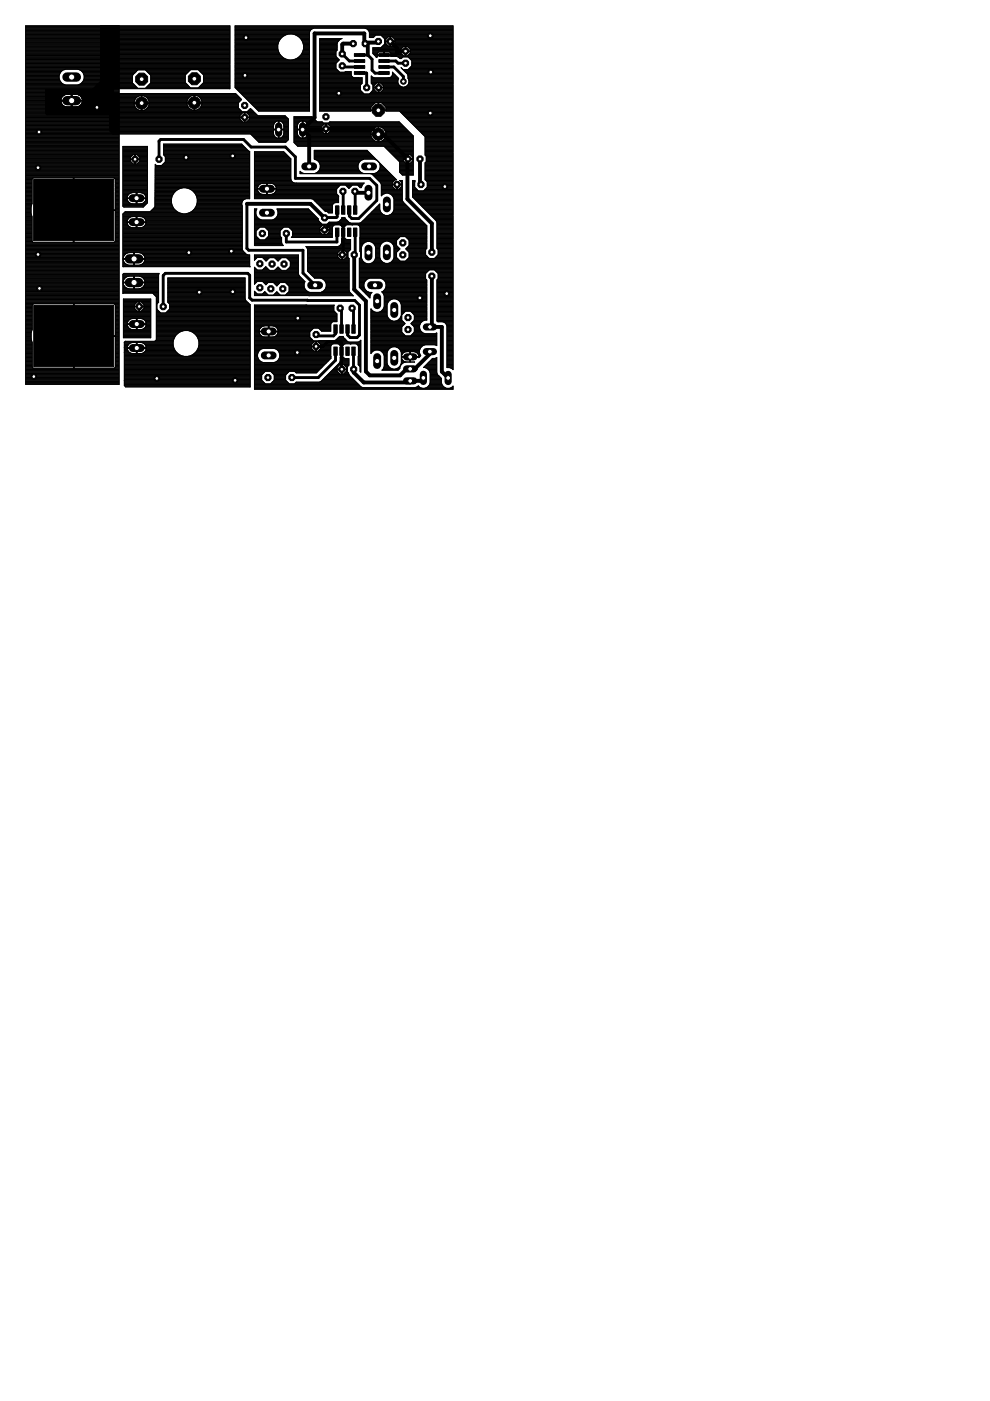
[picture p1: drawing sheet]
<svg xmlns="http://www.w3.org/2000/svg" width="210mm" height="297mm" viewBox="0 0 210 297" stroke-linecap="round" stroke-linejoin="round" font-family="sans-serif">
<g fill="#000" stroke="#000" stroke-width=".21">
<path d="M75.1 12.6h2.2v.6h-2.2zM75.1 11.4h2.2v.6h-2.2zM75.1 13.9h2.2v.6h-2.2zM75.1 15.2h2.2v.6h-2.2zM80.3 12.6h2.2v.6h-2.2zM80.3 11.4h2.2v.6h-2.2zM80.3 13.9h2.2v.6h-2.2zM80.3 15.2h2.2v.6h-2.2zM7.1 38.1h17v13h-17zM71.1 48.3h.8v1.8h-.8zM71.1 43.6h.8v1.8h-.8zM72.4 48.3h.7v1.8h-.7z"/>
<path d="M72.4 43.6h.7v1.8h-.7zM73.7 48.3h.7v1.8h-.7zM73.7 43.6h.7v1.8h-.7zM75 48.3h.7v1.8h-.7zM75 43.6h.7v1.8h-.7zM7.2 64.7h16.9v13h-16.9zM70.8 73.6h.7v1.8h-.7zM70.8 68.9h.7v1.8h-.7zM72.1 73.6h.7v1.8h-.7zM72.1 68.9h.7v1.8h-.7zM73.3 73.6h.7v1.8h-.7zM73.3 68.9h.7v1.8h-.7z"/>
<path d="M74.6 73.6h.7v1.8h-.7zM74.6 68.9h.7v1.8h-.7z"/>
</g>
<g fill="none" stroke="#000" stroke-width=".61">
<path d="M72.6 11.4l1.5 1.5h2.1M72.6 14l.2 .2h3.4M76.2 15.5h1.5v3.1M76.2 11.7h1.8l.9 .9v2.3l.6 .6h2.6M77.4 9.2h.5M77.6 9l.4 .4M78 9.4h.1M80.2 8.8l-.3 .2M81.4 15.5h-.9M81.4 12.9h2.5l.5 .5h1.6M81.4 14.2h2.1l2 2v1.1M84.6 10.9l-.8 .8h-2.4"/>
<path d="M33.7 33.8v-3.9l.4-.3h17.5l1.6 1.6h7.3l2.1 2.1v4.5h15.8l1.5 1.5v3.2l-3.8 3.8h-1.5l-.5-.5v-1.3M52.3 43.2v9.5l.4 .4h11.5v4.8l2.6 2.6M68.8 48.7l1.3-1.3h2.1l.6 .5v5.9l-.2 .2M71.5 44.5v1.4l-.2 .2-2.5 .1M71.5 49.2l-.1 2.1h-10.7v-1.8M72.7 40.6l.1 3.9M74 44.5h.1M75.2 40.6l.1 3.9M75.3 49.2v4.6l-.2 .2M34.6 65v-6.6l.5-.4h17.4l.4 .4v4.8l.5 .4 21.8 .1 1 1v6.3l-.5 .6h-1.5l-.5-.6v-1.2M67 73.4h1.5l.9-.9h2.8l.2 .2 .1 5.6M71.1 69.8v1l-.4 .4h-3.4l-.3-.3"/>
<path d="M71.1 74.5v1.9l-3.6 3.7h-5.6M72.1 65.3l.3 .3v4.2M72.4 74.4v.1M72.4 73.2h.1M73.7 69.8h.1M74.7 65.3l.3 .3v4.2M75 74.5v3.8"/>
</g>
<g fill="none" stroke="#000" stroke-width=".83">
<path d="M74.9 9.2h-2.2l-.1 .2v2M77.4 9.2l-.2-.2v-1.9h-10.5v17.8l-2.5 2.6M77.6 9h2.3M78 9.4v2.3M82.7 8.8l1.5 1.4v1.1M84.6 10.9h1.4M64.2 27.5l1.4 1.4v6.4M64.2 27.5h4.7l.2-.2h10l1.1 1.2h1.1l5.2 5.2M86.5 33.7l.1 .1M86.5 33.7l-.1 .1v8.4l5.2 5.2v6.1M89 33.7v5.2l.3 .2M29 42h.3"/>
<path d="M52.3 43.2h13.5l3 3M75.1 54v7.4l2.5 2.4v15l.8 .8h6.4l1.4-1.4h2v-.2l2.9-3v-.5M75.2 40.6l.3 .3h2.6M91.6 58.5v10.4l-.4 .4h2.5v9.5l1.3 1.3M75 78.3v.7l2.1 2.1h9.8l.1-.3h2.2l.6-.7"/>
</g>
<g fill="none" stroke="#000" stroke-width=".21">
<path d="M5.4 15.2h7.6M5.4 16.5h7.1M5.4 12.4h43.3M5.4 11.8h19.9M5.4 11h19.9M5.4 6h43.3M5.4 18.5h19.9M5.4 18.6h23.7M5.4 11.9h19.9M5.4 10.9h19.9M5.4 10.8h19.9M5.4 9.8h19.9"/>
<path d="M5.4 7.2h43.3M5.4 12.7h43.3M5.4 9.7h19.9M5.4 19.7h19.9M5.4 19.6h19.9M5.4 19.5h19.9M5.4 19.4h19.9M5.4 19.3h19.9M5.4 19.1h19.9M5.4 19h19.9M5.4 18.9h19.9M5.4 18.8h43.3"/>
<path d="M5.4 18.4h23.5M5.4 18.3h23.4M5.4 18.2h23.3M5.4 18.1h23.2M5.4 17.8h8M5.4 17.7h7.8M5.4 17.3h7.4M5.4 17.2h7.4M5.4 16.4h7.1M5.4 15.4h7.4M5.4 15.3h7.5M5.4 13.8h43.3"/>
<path d="M5.4 13.5h43.3M5.4 13.2h43.3M5.4 13.1h43.3M5.4 13h43.3M5.4 12.9h43.3M5.4 12.6h43.3M5.4 12.5h43.3M5.4 12.1h43.3M5.4 12h43.3M5.4 11.7h43.3M5.4 11.5l43.3 .1M5.4 10.7h43.3"/>
<path d="M5.4 10.6h43.3M5.4 7.6h43.3M5.4 7.4h43.3M5.4 7.1h43.3M5.4 7h43.3M5.4 6.8h43.3M5.4 6.7h43.3M5.4 6.6h43.3M5.4 6.5h43.3M5.4 6.3l43.3 .1M5.4 5.9h43.3M5.4 5.8h43.3"/>
<path d="M5.4 14.7h19.9M5.4 19.9h19.9M5.4 17.9h8.3M5.4 17.6h7.7M5.4 17.4h7.6M5.4 17.1h7.3M5.4 17h7.3M5.4 16.8h7.2M5.4 16.7h7.2M5.4 16.6h7.1M5.4 16.2h7.1M5.4 16.1h7.1"/>
<path d="M5.4 16h7.1M5.4 15.9h7.2M5.4 15.7h7.2M5.4 15.6h7.3M5.4 15.5h7.3M5.4 15h7.7M5.4 14.9h7.9M5.4 14.8h8.2M5.4 14.6h19.9M5.4 14.2h19.9M5.4 14.1h19.9M5.4 13.7h19.9"/>
<path d="M5.4 12.3h19.9M5.4 11.4h19.9M5.4 11.3h19.9M5.4 11.2h19.9M5.4 10.5h19.9M5.4 10.3h19.9M5.4 10.2h19.9M5.4 10.1h19.9M5.4 10h19.9M5.4 9.6h19.9M5.4 9.5h19.9M5.4 9.4h19.9"/>
<path d="M5.4 9.2h19.9M5.4 9.1h19.9M5.4 9h19.9M5.4 8.9h19.9M5.4 8.5h19.9M5.4 8.4h19.9M5.4 8h19.9M5.4 6.2h19.9M5.4 6.1h19.9M5.4 5.6h19.9M5.4 5.5h19.9M9.7 19.8h14.4"/>
<path d="M9.7 19v5l.3 .3M12.5 16a1.73 1.73 0 0 0 1.4 2h2.6a1.73 1.73 0 0 0 1.3-2M12.8 15.4l-.3 .6M13.9 14.7l-.6 .2-.5 .5M16.5 14.7l.6 .2M16.7 17.9h8.6M16.8 14.8h8.5M17 17.8h11.3M17.1 14.9h8.2M17.1 14.9l.5 .5M17.2 17.7h11M17.2 15h8.1"/>
<path d="M17.3 17.6h8M17.4 15.2h7.9M17.4 17.4h7.9M17.5 17.3l10.6 .1M17.6 15.4l.2 .6M17.6 17.2h10.5M17.7 15.5h7.6M17.7 17.1h7.6M17.7 15.6h7.6M17.7 17h7.6M17.7 15.7h7.6M17.8 16.8h7.5"/>
<path d="M17.8 15.9h7.5M17.8 16.7h7.5M17.8 16.5h7.5M17.8 16.4h10.3M17.8 16.6h7.5M17.8 16.2h7.5M17.8 16.1h7.5M17.8 16h7.5M20 18.5h9M20.6 17.9h7.8M21 17.6h7.1M21.1 17.5h7"/>
<path d="M21.4 14.8h27.3M21.4 10.1h27.3M21.4 8.8h27.3M21.4 17.1h6.7M21.4 17h6.7M21.4 16.9h6.7M21.4 16.8h6.7M21.4 16.7h6.7M21.4 16.5h6.7M21.4 16.3h6.7M21.4 16.2h6.7M21.4 16.1h6.7"/>
<path d="M21.4 15.9h6.7M21.4 15.8h6.8M21.4 15.7h6.9M21.4 15.6h7.1M21.4 15.5h7.2M21.4 15.1h7.5M21.4 15h7.7M21.4 14.9h7.8M21.4 14.6h27.3M21.4 14.5h27.3M21.4 14.2h27.3M21.4 14.1h27.3"/>
<path d="M21.4 13.7h27.3M21.4 12.3h27.3M21.4 11.9h27.3M21.4 11.8h27.3M21.4 11.5h27.3M21.4 11.3h27.3M21.4 11.2h27.3M21.4 11.1h27.3M21.4 11h27.3M21.4 10.9h27.3M21.4 10.5h27.3M21.4 10.4h27.3"/>
<path d="M21.4 10.3h27.3M21.4 10h27.3M21.4 9.9h27.3M21.4 9.8h27.3M21.4 9.7h27.3M21.4 9.6h27.3M21.4 9.4h27.3M21.4 9.3h27.3M21.4 9.2h27.3M21.4 9.1h27.3M21.4 9h27.3M21.4 8.5h27.3"/>
<path d="M21.4 8.4h27.3M21.4 8h27.3M21.4 6.2h27.3M21.4 6.1h27.3M21.4 5.7h27.3M21.4 5.5h27.3M21.4 5.5v11.7l-1.8 1.8M25.3 5.5v76h-19.9v-76h43.3v13.3h-24.6v5.2l-.4 .3M28.1 17.6l1.1 1.1h1.6l1.2-1.1M28.1 16l1.1-1.2h1.6l1.2 1.2M28.1 16v1.6M28.7 15.3l-11.1 .1"/>
<path d="M28.8 15.2l-11.3 .1M30.9 14.9h9.4M30.9 18.6h17.8M31 15h9.2M31 18.5h9.3M31.1 15.1h9M31.1 18.4h9.1M31.2 15.2h8.7M31.2 18.3h8.9M31.3 15.3h8.5M31.4 18.2h8.5M31.5 15.5h8.2"/>
<path d="M31.5 18.1h8.3M31.6 15.6h8M31.6 17.9h8.1M31.7 15.7h7.8M31.7 17.8h7.9M31.8 15.8h7.5M31.8 17.7h7.7M31.9 15.9h7.4M32 17.6h7.3M32 17.5h7.3M32 17.4h7.3M32 17.2h7.3"/>
<path d="M32 17.1h7.3M32 17h7.3M32 16.9h7.3M32 16.8h7.3M32 16.7h7.3M32 16.5h7.3M32 16.4h7.3M32 16.3h7.3M32 16.2h7.3M32 16.1h7.3M32 16v1.6M39.3 17.5v-1.6l1.1-1.1h1.6l1.2 1.1v1.6"/>
<path d="M39.3 17.5l1.1 1.1M42.1 18.5h6.6M42.1 14.9h6.6M42.2 18.4h6.5M42.2 15h6.5M42.4 18.3h6.3M42.4 15.1h6.3M42.5 15.2h6.2M42.5 18.2h6.2M42.6 18.1h6.1M42.6 15.3h6.1M42.7 17.9h6"/>
<path d="M42.7 15.5h6M42.8 17.8h5.9M42.8 15.6h5.9M43 17.7h5.7M43 15.7h5.7M43.1 17.6h5.6M43.1 15.8h5.6M43.2 17.5h5.5M43.2 17.4h5.5M43.2 17.2h5.5M43.2 17.1h5.5M43.2 17h5.5"/>
<path d="M43.2 16.9h5.5M43.2 16.8h5.5M43.2 16.7h5.5M43.2 16.5h5.5M43.2 16.4h5.5M43.2 16.3h5.5M43.2 16.2h5.5M43.2 16.1h5.5M43.2 15.9h5.5M43.2 17.5l-1.2 1.1M48.7 8.1l-43.3 .1M48.7 7.8h-43.3"/>
<path d="M48.7 14.4h-43.3M48.7 14.3h-43.3M48.7 13.9h-43.3M48.7 13.6h-43.3M48.7 13.3l-43.3 .1M48.7 8.7l-43.3 .1M48.7 8.6h-43.3M48.7 8.3h-43.3M48.7 7.9h-43.3M48.7 7.7h-43.3M48.7 7.3h-43.3M49.8 8.1h9.8"/>
<path d="M49.8 14.8h15.8M49.8 12.4h10.6M49.8 10.1h9.1M49.8 6h46.3M49.8 17.6h15.8M49.8 7.2h15.8M49.8 12.7h15.8M49.8 7.8h10.1M49.8 8.8h9.3M49.8 18.5h15.8M49.8 18.4h15.8M49.8 18.3h15.8"/>
<path d="M49.8 18.2h15.8M49.8 18.1h15.8M49.8 17.9h15.8M49.8 17.8h15.8M49.8 17.7h15.8M49.8 17.5h15.8M49.8 17.4h15.8M49.8 17.2h15.8M49.8 17.1h15.8M49.8 17h15.8M49.8 16.9h15.8M49.8 16.8h15.8"/>
<path d="M49.8 16.7h15.8M49.8 16.5h15.8M49.8 16.4h15.8M49.8 16.3h15.8M49.8 16.2h15.8M49.8 16.1h15.8M49.8 15.9h15.8M49.8 15.8h15.8M49.8 15.7h15.8M49.8 15.6h15.8M49.8 15.5h15.8M49.8 15.3h15.8"/>
<path d="M49.8 15.2h15.8M49.8 15.1h15.8M49.8 15h15.8M49.8 14.9h15.8M49.8 14.6h15.8M49.8 14.5h15.8M49.8 14.4h15.8M49.8 14.3h15.8M49.8 14.2h15.8M49.8 14.1h15.8M49.8 13.9h15.8M49.8 13.8h15.8"/>
<path d="M49.8 13.7h15.8M49.8 13.6h15.8M49.8 13.5h15.8M49.8 13.3h15.8M49.8 13.2h15.8M49.8 13.1h15.8M49.8 13h15.8M49.8 12.9h15.8M49.8 12.6h11.2M49.8 12.5h10.8M49.8 12.3h10.4M49.8 12.1h10.1"/>
<path d="M49.8 12h10M49.8 11.9h9.9M49.8 11.8h9.8M49.8 11.7h9.7M49.8 11.6h9.6M49.8 11.5h9.5M49.8 11.3h9.4M49.8 11.2h9.4M49.8 11.1h9.3M49.8 11h9.3M49.8 10.9h9.2M49.8 10.7h9.2"/>
<path d="M49.8 10.6h9.2M49.8 10.5h9.1M49.8 10.4h9.1M49.8 10.3h9.1M49.8 10h9.1M49.8 9.9h9.1M49.8 9.8h9.1M49.8 9.7h9.1M49.8 9.6h9.1M49.8 9.4h9.1M49.8 9.3h9.1M49.8 9.2h9.2"/>
<path d="M49.8 9.1h9.2M49.8 9h9.3M49.8 8.7h9.4M49.8 8.6h9.4M49.8 8.5h9.5M49.8 8.4h9.6M49.8 8.3h9.6M49.8 8h9.9M49.8 7.9h10M49.8 7.7h10.3M49.8 7.6h10.5M49.8 7.4h10.7"/>
<path d="M49.8 7.3h11.1M49.8 7.1h15.8M49.8 7h15.8M49.8 6.8h15.8M49.8 6.7h15.9M49.8 6.6h15.9M49.8 6.5h16M49.8 6.4h16.1M49.8 6.2h16.2M49.8 6.1h16.4M49.8 5.9h46.3M49.8 5.8h46.3"/>
<path d="M49.8 5.7h46.3M49.8 5.5h46.3M49.9 18.6h15.7M50 18.8h15.6M50.1 20h-44.7M50.2 18.9h15.4M50.3 19h15.3M50.4 19.1h15.2M50.5 19.2h15.1M50.6 19.4h15M50.8 19.5h14.8M50.9 19.6h14.7"/>
<path d="M51 19.7h14.6M51.1 19.8h14.5M51.2 20h14.4M58.9 10.3l.5 1.3 .5 .5M59.4 8.3l-.5 1.3v.7M59.9 12.1l1.4 .6M60.6 7.4l-1.2 .9M61.3 7.2l-.7 .2M62 7.2l1.3 .6 .5 .5M62.2 12.6h3.4M62.3 7.3h3.3M62.7 12.5l-.7 .2"/>
<path d="M62.7 12.5h2.9M62.7 7.4h2.9M62.9 12.4h2.7M62.9 7.6h2.7M63.1 12.3h2.5M63.1 7.7h2.5M63.3 12.1h2.3M63.3 12.1l-.6 .4M63.3 7.8h2.3M63.4 12h2.2M63.4 7.9h2.2M63.5 11.9h2.1"/>
<path d="M63.6 8h2M63.6 11.8h2M63.7 8.1h1.9M63.8 11.7h1.8M63.8 8.3h1.8M63.8 8.3l.6 1.3v.7M63.9 11.6h1.7M63.9 8.4h1.7M63.9 11.5h1.7M63.9 8.5h1.7M64 11.3h1.6M64 8.6h1.6"/>
<path d="M64.1 11.2h1.5M64.1 8.7h1.5M64.1 11.1h1.5M64.2 8.8h1.4M64.2 11h1.4M64.2 9h1.4M64.2 10.9h1.4M64.2 9.1h1.4M64.2 10.7h1.4M64.3 9.2h1.3M64.3 10.6h1.3M64.3 9.3h1.3"/>
<path d="M64.3 10.5h1.3M64.3 9.4h1.3M64.3 10.4h1.3M64.3 9.6h1.3M64.4 10.1h1.2M64.4 10.3l-.6 1.3-.5 .5M64.4 10.3h1.2M64.4 10h1.2M64.4 9.9h1.2M64.4 9.8h1.2M64.4 9.7h1.2M65.6 6.9v16.7h-10.8l-5-5v-13.1h46.3v72.9l-.8-.5h-.5v-8.8"/>
<path d="M65.8 6.5l-.2 .4M66.5 6l-.7 .5M67.8 14.8h3.7M67.8 12.4h3.8M67.8 10.1h3.7M67.8 17.6h9M67.8 18.6h8.6M67.8 12.7h4.1M67.8 8.8h3.8M67.8 20h28.3M67.8 19.8h9.3M67.8 19.7h9.2"/>
<path d="M67.8 19.6h9.1M67.8 19.5h9M67.8 19.4h8.8M67.8 19.2h8.7M67.8 19.1h8.6M67.8 19h8.6M67.8 18.9h8.6M67.8 18.8h8.6M67.8 18.5h8.6M67.8 18.4h8.6M67.8 18.3h8.6M67.8 18.2h8.6"/>
<path d="M67.8 18.1h8.6M67.8 17.9h8.7M67.8 17.8h8.8M67.8 17.7h8.9M67.8 17.5h9M67.8 17.4h9M67.8 17.2h9M67.8 17.1h9M67.8 17h9M67.8 16.9h9M67.8 16.8h9M67.8 16.7h9"/>
<path d="M67.8 16.5h9M67.8 16.4h7.1M67.8 16.3h6.9M67.8 16.2h6.8M67.8 16.1h6.7M67.8 15.9h6.7M67.8 15.8h6.7M67.8 15.7h6.7M67.8 15.6h6.7M67.8 15.5h6.7M67.8 15.3h6.7M67.8 15.2h4.1"/>
<path d="M67.8 15.1h4M67.8 15h3.9M67.8 14.9h3.8M67.8 14.6h3.6M67.8 14.5h3.4M67.8 14.4h3.4M67.8 14.3h3.4M67.8 14.2h3.4M67.8 14.1h3.4M67.8 13.9h3.4M67.8 13.8h3.4M67.8 13.7h3.4"/>
<path d="M67.8 13.6h3.4M67.8 13.5h3.4M67.8 13.3h3.5M67.8 13.2h3.6M67.8 13.1h3.7M67.8 13h3.9M67.8 12.9h4M67.8 12.6h4.1M67.8 12.5h4M67.8 12.3h3.7M67.8 12.1h3.6M67.8 12h3.5"/>
<path d="M67.8 11.9h3.4M67.8 11.8h3.4M67.8 11.7h3.4M67.8 11.6h3.4M67.8 11.5h3.4M67.8 11.3h3.4M67.8 11.2h3.4M67.8 11.1h3.4M67.8 11h3.4M67.8 10.9h3.4M67.8 10.7h3.6M67.8 10.6h3.7"/>
<path d="M67.8 10.5h3.7M67.8 10.4h3.7M67.8 10.3h3.7M67.8 10h3.7M67.8 9.9h3.7M67.8 9.8h3.7M67.8 9.7h3.7M67.8 9.6h3.7M67.8 9.4h3.7M67.8 9.3h3.7M67.8 9.2h3.7M67.8 9.1h3.7"/>
<path d="M67.8 9h3.8M67.8 8.7h3.9M67.8 8.6h4.1M67.8 8.5h4.2M67.8 8.4h4.3M67.8 8.3h4.5M71.2 10.9v1.1l.7 .7M71.2 14.5l.8 .8 2.5-.1 .1 1M71.5 9.2v1.4M71.5 9.2l.6-.9 .4-.1h-4.7v15.4h10.8v-.1h1.6v-1.7h-.6l-1 .9v.6h3.2v-.6l-.9-.9h-.6v1.7l4.4 .1 5.4 5.4v3.9l.3 .2v1.2l-.3 .2v3.6l.5 .5v1.1M71.5 10.6l-.3 .3M71.9 12.7l-.7 .7v1.1"/>
<path d="M73.2 15.2h1.3M74.6 16.2l.4 .2 1.8 .1v1.2l-.4 .3v1.1M76.4 19.1l.8 .8h1.1l.8-.8M77.4 6l.7 .5M77.8 6.1h18.3M77.9 6.2h18.2M78 6.4h18.1M78.1 6.5l.2 .4v1.1h.8l.6-.5h1.1l.8 .7v1.1M78.1 6.5h18M78.2 6.6h17.9M78.3 6.7h17.8M78.3 6.8h17.8"/>
<path d="M78.3 7.2h17.8M78.3 7.8h1M78.3 7.9h.9M78.3 7.7h1.1M78.3 7.6h1.3M78.3 7.4h17.8M78.3 7.3h17.8M78.3 7.1h17.8M78.3 7h17.8M78.4 19.8h17.7M78.5 19.7h17.6M78.6 19.6h17.5"/>
<path d="M78.7 17.6h5.7M78.7 19.5h1.1M78.7 17.5h5.6M78.7 17.4h5.6M78.7 17.2h5.6M78.7 17.1h5.6M78.7 17h5.7M78.7 16.9h5.7M78.7 16.8h5.8M78.7 16.7h5.8M78.7 16.5h5.7M78.7 16.4h.4"/>
<path d="M78.7 16.3h.2M78.7 16.2h.1M78.8 17.7h1M78.8 19.4h.9M78.9 17.8h.7M79 19.2h.5M79 17.9h.5M79.1 11.4l.6 .6M79.1 11.3h.9M79.1 11.2h.9M79.1 11.1h1M79.1 11h5.9"/>
<path d="M79.1 10.9h6.8M79.1 10.7h5.9M79.1 10.6h5.9M79.1 10.5h5.9M79.1 10.4h5.9M79.1 10.3h6.1M79.1 18.6h17M79.1 19.1h.3M79.1 19h.2M79.1 18.9h.2M79.1 18.8h.2M79.1 18.5h1.1"/>
<path d="M79.1 18.4h.2M79.1 18.3h.2M79.1 18.2h.2M79.1 18.1h.3M79.1 11.5h.9M79.2 11.6h.8M79.3 18.2v.3h2v-.3M79.4 11.7h2M79.5 11.8h.5M79.6 11.9h.4M79.7 12l.1 .2 .2-.2M79.7 12h.3"/>
<path d="M79.8 12.1h.1M79.9 17.6l-.6 .6M80 11.3v.3h2.9v-.3M80 11.2l.3-.2h1.1v.7h-1.4v.3M80 11.2v.1M80.2 17.6v2h-.3l-.6-.6v-.4M80.2 19.5h.1M80.2 19.4h.1M80.2 19.2h.1M80.2 19.1h.1M80.2 19h.1M80.2 18.9h.1"/>
<path d="M80.2 18.8h.1M80.2 18.4h.1M80.2 18.3h.1M80.2 18.2h.1M80.2 18.1h.1M80.2 17.9h.1M80.2 17.8h.1M80.2 17.7h.1M80.3 17.6v2h.4l.6-.6v-.4M80.3 18.5h15.8M80.7 17.6l.6 .6M80.8 19.5h15.3"/>
<path d="M80.8 17.7h3.6M80.9 10h4.5M80.9 7.6h15.2M80.9 19.4h15.2M80.9 17.8h3.6M81 9.9h4.5M81 7.7h15.1M81 19.2h15.1M81 17.9h3.5M81.1 9.8h15M81.1 7.8h15M81.1 19.1h15"/>
<path d="M81.2 18.1h3.4M81.2 9.7h1.1M81.2 7.9h1M81.2 19h14.9M81.3 18.9h14.8M81.3 18.8h14.8M81.3 18.4h3.9M81.3 18.3h3.6M81.3 18.2h3.5M81.3 9.6h.8M81.3 8h.8M81.4 11.6h.1"/>
<path d="M81.4 11.5h.1M81.4 11.3h.1M81.4 11.2h.1M81.4 11.1h.1M81.4 8.1h.6M81.4 9.4h.6M81.5 11.7h3.9M81.6 9.3l-.8 .8M81.6 8.8h14.5M81.6 9.3h.3M81.6 9.2h.2M81.6 9.1h.2"/>
<path d="M81.6 9h.2M81.6 8.7h1.1M81.6 8.6h.2M81.6 8.5h.2M81.6 8.4h.2M81.6 8.3h.3M81.8 8.4v.3h1.9v-.3M82.3 7.8l-.5 .6M82.7 8.1h.1M82.7 7.8v2h-.4l-.5-.6v-.4M82.7 9.7h.1M82.7 9.6h.1"/>
<path d="M82.7 9.4h.1M82.7 9.3h.1M82.7 9.2h.1M82.7 9.1h.1M82.7 9h.1M82.7 8.6h.1M82.7 8.5h.1M82.7 8.4h.1M82.7 8.3h.1M82.7 8h.1M82.7 7.9h.1M82.7 11.1h2.3"/>
<path d="M82.8 16.4h1.5M82.8 7.8v2h.4l.5-.6v-.4M82.8 11.2h2.2M82.8 8.7h13.3M82.8 11.2l-.2-.2h-1.1v.7h1.4v.3h1.2l.7 .4M82.8 11.2l.1 .1M82.9 11.9h13.2M82.9 11.8h2.6M82.9 11.6h2.4M82.9 11.5h2.3M82.9 11.3h2.1M83 16.3h1.2"/>
<path d="M83.1 16.2h1M83.1 16.1h.9M83.2 7.8l.5 .6M83.2 15.9h.6M83.2 15.8h.5M83.2 15.7h.4M83.2 15.6h.3M83.2 15.5h.2M83.2 15.3h.1M83.2 9.7h12.9M83.3 7.9h12.8M83.4 9.6h12.7"/>
<path d="M83.4 8h12.7M83.5 9.4h12.6M83.5 8.1h12.6M83.6 9.3h12.5M83.6 8.3h12.5M83.7 9.2h12.4M83.7 9.1h12.4M83.7 9h12.4M83.7 8.6h12.4M83.7 8.5h12.4M83.7 8.4h12.4M84.3 12h11.8"/>
<path d="M84.3 17.5l.2-.9-1.3-1.3v.6a.82 .82 0 0 1-.9 .6h-3l-.6-.4v1.6l.4 .3v1.1M84.3 17.5l.2 .4M84.5 17.9a1.2 1.2 0 0 0 2 0M84.5 12.1h.8M84.7 12.3h.5M84.8 12.4h.3l.3-.3h1.1l.8 .7v1.1M85 11.3l.6 .6h.3v-2h-.3l-.6 .6v.3h2v-.3l-.6-.6h-.3v2h.3l.6-.6M85 11.3v-.4h2v.4M85.1 14.4l1.3 1.3M85.1 14.4h.1M85.2 14.5h.1M85.3 10.1h-6.2v1.3"/>
<path d="M85.4 14.7l10.7 .1M85.6 14.9h10.5M85.7 15h10.4M85.8 15.1h10.3M85.9 18.4h10.2M85.9 10.1h.2M85.9 15.2h10.2M85.9 11.8h.2M85.9 11.7h.2M85.9 11.6h.2M85.9 11.5h.2M85.9 11.3h.2"/>
<path d="M85.9 11.2h.2M85.9 11.1h.2M85.9 11h.2M85.9 10.7h.2M85.9 10.6h.2M85.9 10.5h.2M85.9 10.4h.2M85.9 10.3h.2M85.9 10h.2M85.9 9.9h.2M86 15.3h10.1M86.1 10.9h10"/>
<path d="M86.1 18.3h10M86.1 15.5h10M86.3 15.6h9.8M86.3 18.2h9.8M86.4 15.7l.1 .3M86.4 15.7h9.7M86.4 18.1h9.7M86.4 15.8h9.7M86.4 9.9h9.7M86.4 11.8h9.7M86.5 15.9h9.6M86.5 16.6h.1"/>
<path d="M86.5 16v.6M86.5 16.5h9.6M86.5 16.4h9.6M86.5 16.3h9.6M86.5 16.2h9.6M86.5 16.1h9.6M86.5 16.6l.2 .4M86.5 17.9h9.6M86.6 16.7h9.5M86.6 11.7h9.5M86.6 10h9.5M86.6 17.8h9.5"/>
<path d="M86.6 16.8h9.5M86.6 17.7h9.5M86.6 12.1h9.5M86.6 16.9h9.5M86.6 14.6h9.5M86.7 10.1h9.4M86.7 17.6h9.4M86.7 11.6h9.4M86.7 17.5l-.2 .4M86.7 17v.5M86.7 17.5h9.4M86.7 17.4h9.4"/>
<path d="M86.7 17.2h9.4M86.7 17.1h9.4M86.7 17h9.4M86.7 14.5h9.4M86.7 12.3h9.4M86.8 11.5h9.3M86.8 10.3h9.3M86.9 12.4h9.2M86.9 14.4h9.2M86.9 11.3h9.2M86.9 10.4h9.2M87 14.3h9.1"/>
<path d="M87 12.5h9.1M87 11.2h9.1M87 11.1h9.1M87 11h9.1M87 10.7h9.1M87 10.6h9.1M87 10.5h9.1M87.1 14.2h9M87.1 12.6h9M87.2 12.7h8.9M87.2 14.1h8.9M87.3 13.9l-.8 .8"/>
<path d="M87.3 13.9h8.8M87.3 13.8h8.8M87.3 13.7h8.8M87.3 13.6h8.8M87.3 13.5h8.8M87.3 13.3h8.8M87.3 13.2h8.8M87.3 13.1h8.8M87.3 13h8.8M87.3 12.9h8.8M5.4 32.2h19.9M5.4 38.8h1.4"/>
<path d="M5.4 40h1.4M5.4 36.9h19.9M5.4 38.2h1.4M5.4 23.6h19.9M5.4 23.3h19.9M5.4 21.8h7.6M5.4 39h1.4M5.4 38.1h1.4M5.4 37.7h19.9M5.4 37.6h19.9M5.4 37.3h19.9M5.4 37.2h19.9"/>
<path d="M5.4 37.1h19.9M5.4 37h19.9M5.4 36.7h19.9M5.4 36.6h19.9M5.4 36.5h19.9M5.4 36.4h19.9M5.4 36.3h19.9M5.4 36.1h19.9M5.4 35.8h19.9M5.4 35.4h19.9M5.4 35.3h19.9M5.4 35.2h19.9"/>
<path d="M5.4 33.4h19.9M5.4 32.5h19.9M5.4 32.4h19.9M5.4 32h19.9M5.4 31.9h19.9M5.4 31.7h19.9M5.4 31.6h19.9M5.4 31.4h19.9M5.4 31.3h19.9M5.4 31.1h19.9M5.4 30.9h19.9M5.4 30.7h19.9"/>
<path d="M5.4 30.6h19.9M5.4 30.5h19.9M5.4 30.4h19.9M5.4 30.1h19.9M5.4 30h19.9M5.4 29.7h19.9M5.4 29.6h19.9M5.4 29.5h19.9M5.4 29.1h19.9M5.4 28.7h19.9M5.4 28.1h52.6M5.4 25.4h45.6"/>
<path d="M5.4 25.3h45.5M5.4 25h45.5M5.4 24.9h46.4M5.4 24.8h55.3M5.4 24.7h45.5M5.4 24.4h45.5M5.4 24.3h45.6M5.4 24.1h45.9M5.4 24h46M5.4 23.8l48.6 .1M5.4 23.5h45.7M5.4 23h23.5"/>
<path d="M5.4 22.9h23.4M5.4 22l7.7 .1M5.4 21.1h7.5M5.4 20.9h7.6M5.4 28.3h19.9M5.4 27.3h19.9M5.4 27.2h19.9M5.4 27.6h19.9M5.4 34.7h19.9M5.4 28.5h19.9M5.4 26.9h19.9M5.4 21.4h19.9"/>
<path d="M5.4 39.9h1.4M5.4 39.8h1.4M5.4 39.6h1.4M5.4 39.5h1.4M5.4 39.4h1.4M5.4 39.3h1.4M5.4 39.2h1.4M5.4 38.9h1.4M5.4 38.7h1.4M5.4 38.5h1.4M5.4 38.4h1.4M5.4 38.3h1.4"/>
<path d="M5.4 38h1.4M5.4 37.8h1.5M5.4 37.5h19.9M5.4 36h19.9M5.4 35.9h19.9M5.4 35.6h19.9M5.4 35.5h19.9M5.4 35.1h19.9M5.4 34.9h19.9M5.4 34.8h19.9M5.4 34.6h19.9M5.4 34.4h19.9"/>
<path d="M5.4 34.3h19.9M5.4 34.2h19.9M5.4 34.1h19.9M5.4 34h19.9M5.4 33.8h19.9M5.4 33.7h19.9M5.4 33.6h19.9M5.4 33.5h19.9M5.4 33.2h19.9M5.4 33.1h19.9M5.4 33h19.9M5.4 32.9h19.9"/>
<path d="M5.4 32.8h19.9M5.4 32.6h19.9M5.4 32.3h19.9M5.4 31.8h19.9M5.4 31.2h19.9M5.4 30.8h19.9M5.4 30.2h19.9M5.4 29.9h19.9M5.4 29.4h19.9M5.4 29.3h19.9M5.4 29h19.9M5.4 28.9h19.9"/>
<path d="M5.4 28.8h19.9M5.4 28.2h19.9M5.4 27.9h19.9M5.4 27.8h19.9M5.4 27.5h19.9M5.4 27.1h19.9M5.4 27h19.9M5.4 26.6h19.9M5.4 26.5h19.9M5.4 26.4h19.9M5.4 26.1h19.9M5.4 26h19.9"/>
<path d="M5.4 25.5h19.9M5.4 25.2h19.9M5.4 24.6h19.9M5.4 24.2h19.9M5.4 23.7h19.9M5.4 23.2h19.9M5.4 23.1h19.9M5.4 22.8h19.9M5.4 22.6h8.5M5.4 22.5h8.2M5.4 22.4h8M5.4 22.3h7.9"/>
<path d="M5.4 22.1h7.8M5.4 21.9h7.6M5.4 21.7h7.5M5.4 21.5h7.5M5.4 21.3h9.7M5.4 21.2h7.5M5.4 20.8h7.6M5.4 20.7h7.6M5.4 20.5h7.8M5.4 20.3h7.9M6.8 37.9v5.2M6.8 37.9l.3-.2h8.4v4.2"/>
<path d="M9.7 23.7h44.1M9.7 23.6h41.6M9.7 23.4h19.8M9.7 23.3h19.6M9.7 23.2h19.4M9.7 22.8h19M9.7 22.7h19M9.7 22.6h4M9.7 22.4h3.8M9.7 22.3h3.6M9.7 22.2h3.5M9.7 22h3.3"/>
<path d="M9.7 21.8h3.3M9.7 21.7h3.2M9.7 21.6h3.2M9.7 21.5h3.2M9.7 21.4h5.4M9.7 21.3h18.8M9.7 21.1h3.2M9.7 20.8h3.3M9.7 20.7h3.4M9.7 20.4h3.6M9.7 20.3h3.7M9.8 24.2h41.4"/>
<path d="M12.9 21.2v.1M12.9 21.4h.1M12.9 21.4v.3M12.9 21v.2M12.9 21.7l.1 .1M13 20.8l-.1 .2M13 21.8l.1 .2M13.1 22l.1 .2M13.1 20.6h-7.7M13.2 22.2l.5 .4M13.3 20.3l.2-.1a2.08 2.08 0 0 1 1.6-.2v2.7M13.3 20.3l-.3 .5"/>
<path d="M13.5 20.2h-8.1M13.7 22.6h.2M13.8 20.1h-8.4M13.9 22.6l.2 .1M15.1 21.8h.2M15.1 22.6h.2M15.1 22.4h.2M15.1 22.3h.2M15.1 22.2h.2M15.1 22h.2M15.1 21.7h.2M15.1 21.6h.2"/>
<path d="M15.1 21.5h.2M15.1 21.1h.2M15.1 21h.2M15.1 20.9h.2M15.1 20.8h.2M15.1 20.7h.2M15.1 20.6h.2M15.1 20.4h.2M15.1 20.3h.2M15.1 20.2h.2M15.1 20.1h.2M15.1 22.5h.2"/>
<path d="M15.1 22.1h.2M15.1 21.9h.2M15.1 21.2h.2M15.1 20.5h.2M15.3 21.4h13.2M15.3 21.3h10M15.5 38.8h.2M15.5 40h.2M15.5 38.2h.2M15.5 39h.2M15.5 38.1h.2M15.5 39.9h.2"/>
<path d="M15.5 39.8h.2M15.5 39.6h.2M15.5 39.5h.2M15.5 39.4h.2M15.5 39.3h.2M15.5 39.2h.2M15.5 38.9h.2M15.5 38.7h.2M15.5 38.5h.2M15.5 38.4h.2M15.5 38.3h.2M15.5 38h.2"/>
<path d="M15.5 37.8h.2M16.5 22.6h8.8M16.5 22.6l-.2 .1M16.6 20.1h33.6M16.7 22.6h-.2M16.7 22.6h11.9M16.8 22.5h8.5M16.8 20.2h33.5M16.9 22.4h11.6M17 22.4h8.3M17 20.3h12.6M17 20.3l-.1-.1a2.08 2.08 0 0 0-1.6-.2v2.7"/>
<path d="M17 20.3l.3 .4M17 20.3h8.3M17.1 22.3h11.4M17.1 22.3h8.2M17.1 20.4h12.2M17.2 20.5h8.1M17.2 22.2h11.3M17.2 22.2l-.5 .4M17.2 20.6h11.9M17.2 22.1h8.1M17.3 22.1h11.1M17.3 20.7h11.7"/>
<path d="M17.3 20.7l.1 .1M17.3 22h11.1M17.3 20.7h8M17.4 20.8h11.4M17.4 21.9h7.9M17.4 21.8h12.6M17.4 20.8l.1 .2M17.4 21.8l-.2 .4M17.4 20.8h7.9M17.4 21.8h7.9M17.4 20.9h11.3M17.4 21.7h11"/>
<path d="M17.5 21h11.2M17.5 21v.2M17.5 21.7l-.1 .1M17.5 21.7h7.8M17.5 21.6h10.9M17.5 21.5h11M17.5 21.1h11.1M17.5 21.5h7.8M17.5 21.2v.1M17.5 21.4h.1M17.5 21.4v.3M17.5 21.2h7.8"/>
<path d="M23.3 27.5h35.7M23.3 27.4h37.9M23.3 27.3h34.7M23.3 27.2h34.7M23.3 27.1h34.7M23.3 26.9h34.7M23.3 26.8h34.7M23.3 26.6h34.7M23.3 26.5h34.7M23.3 26.3h34.8M23.3 26.1h34.9M23.3 26h35"/>
<path d="M23.3 25.5h27.8M23.3 25.1h27.6M23.3 24.6h27.6M23.3 27.7h34.7M23.4 27.9h34.6M23.5 28h34.5M23.8 28.2h34.2M23.9 28.3h34.1M24.3 37.8h1M24.4 37.9l-.2-.2h-8.5v4.5l-.2-.3M24.4 37.9v6.6M24.4 38h.9"/>
<path d="M24.4 38.8h.9M24.4 40h.9M24.4 38.2h.9M24.4 39h.9M24.4 38.1h.9M24.4 39.9h.9M24.4 39.8h.9M24.4 39.6h.9M24.4 39.5h.9M24.4 39.4h.9M24.4 39.3h.9M24.4 39.2h.9"/>
<path d="M24.4 38.9h.9M24.4 38.7h.9M24.4 38.5h.9M24.4 38.4h.9M24.4 38.3h.9M26.1 39.8h5.2M26.1 39.2h5.2M26.1 38.9h5.2M26.1 36.9h5.2M26.1 33.8h2.5M26.1 38.2h5.2M26.1 38.3h5.2"/>
<path d="M26.1 39.9h5.2M26.1 39.7h5.2M26.1 39.6h5.2M26.1 39.5h5.2M26.1 39.3h5.2M26.1 39.1h5.2M26.1 39h5.2M26.1 38.8h5.2M26.1 38.6h5.2M26.1 38.5h5.2M26.1 38.4h5.2M26.1 38h5.2"/>
<path d="M26.1 37.9h5.2M26.1 37.8h5.2M26.1 37.7h5.2M26.1 37.6h5.2M26.1 37.4h5.2M26.1 37.3h5.2M26.1 37.2h5.2M26.1 37.1h5.2M26.1 37h5.2M26.1 36.7h5.2M26.1 36.6h5.2M26.1 36.5h5.2"/>
<path d="M26.1 36.4h5.2M26.1 36.3h5.2M26.1 36.2h5.2M26.1 36h5.2M26.1 35.9h5.2M26.1 35.8h5.2M26.1 35.7h5.2M26.1 35.6h5.2M26.1 35.4h5.2M26.1 35.3h5.2M26.1 35.2h5.2M26.1 35.1h5.2"/>
<path d="M26.1 35h5.2M26.1 34.8h5.2M26.1 34.7h2.1M26.1 34.6h2M26.1 34.5h1.9M26.1 34.4h1.8M26.1 34.2h1.6M26.1 34.1h1.5M26.1 34h1.5M26.1 33.9h1.5M26.1 33.7h5.2M26.1 33.5h1.5"/>
<path d="M26.1 33.4h1.5M26.1 33.3h1.6M26.1 33.2h1.7M26.1 33.1h1.8M26.1 33h1.9M26.1 32.8h2.1M26.1 32.7h5.2M26.1 32.6h5.2M26.1 32.5h5.2M26.1 32.4h5.2M26.1 32.2h5.2M26.1 32.1h5.2"/>
<path d="M26.1 32h5.2M26.1 31.9h5.2M26.1 31.8h5.2M26.1 31.7h5.2M26.1 31.5h5.2M26.1 31.4h5.2M26.1 31.3h5.2M26.1 31.2h5.2M26.1 31.1h5.2M27.6 33.4l.6-.6h.4v2h-.4l-.6-.6v-.4h2v.4l-.6 .6h-.3v-2h.3l.6 .6v.3M27.6 33.4v.3M28.4 21.7h3.2"/>
<path d="M28.4 22h3.2M28.4 22l.1 .2M28.5 21.5l-.1 .2M28.5 22.2l.2 .5M28.6 34.7h.1M28.6 34.6h.1M28.6 34.5h.1M28.6 34.4h.1M28.6 34.2h.1M28.6 34.1h.1M28.6 34h.1M28.6 33.9h.1"/>
<path d="M28.6 33.5h.1M28.6 33.4h.1M28.6 33.3h.1M28.6 33.2h.1M28.6 33.1h.1M28.6 33h.1M28.6 32.8h.1M28.7 21l-.2 .5M28.7 33.8h2.6M29.1 34.7h2.2M29.1 32.8h2.2M29.2 34.6h2.1"/>
<path d="M29.2 33h2.1M29.3 34.5h2M29.4 33.1h1.9M29.4 34.4h1.9M29.5 33.2h1.8M29.5 34.2h1.8M29.6 33.3h1.7M29.6 34.1h1.7M29.6 34h1.7M29.6 33.9h1.7M29.6 33.5h1.7M29.6 33.4h1.7"/>
<path d="M29.7 20.3h.3v3.2l-.8-.3-.5-.5M29.7 20.3l-.7 .3-.3 .4M30 23.4h.1M30 23.3h.1M30 23.2h.1M30 23h.1M30 22.9h.1M30 22.8h.1M30 22.7h.1M30 22.6h.1M30 22.4h.1M30 22.3h.1"/>
<path d="M30 22.2h.1M30 22.1h.1M30 22h.1M30 21.7h.1M30 21.6h.1M30 21.5h.1M30 21.4h.1M30 21.3h.1M30 21.1h.1M30 21h.1M30 20.9h.1M30 20.8h.1"/>
<path d="M30 20.7h.1M30 20.6h.1M30 20.4h.1M30 20.3h.1M30.1 21.8h11M30.4 20.3h10.2M30.5 23.4h20.5M30.8 20.4h9.6M30.8 23.3h9.8M30.9 20.6h9.3M31 23.2h9.4M31.1 20.7h9"/>
<path d="M31.1 23h9.1M31.2 22.9h8.9M31.2 20.8h8.8M31.3 20.9h8.6M31.3 22.8h8.7M31.4 21l-.5-.5-.8-.2v3.2l.5-.2 .6-.4M31.4 21h8.4M31.4 21l.1 .3M31.4 22.7h8.5M31.5 22.6h8.3M31.5 21.1h8.3M31.5 22.4h8.3"/>
<path d="M31.5 21.3h8.2M31.5 21.3l.1 .2M31.6 22.3h8.1M31.6 21.4h8.1M31.6 22.2h8.1M31.6 21.5h8M31.6 22.2l-.4 .7M31.6 21.5v.2M31.6 22.1h8M31.6 21.6h8M31.6 22h8M31.6 21.7h19"/>
<path d="M31.6 22v.2M32.9 38.8h20M32.9 40h5.2M32.9 39h20M32.9 39.9h5.7M32.9 39.8h20M32.9 39.6h20M32.9 39.5h20M32.9 39.4h20M32.9 39.3h20M32.9 39.2h20M32.9 38.9h20"/>
<path d="M32.9 36.9h20M32.9 38.2h20M32.9 38.1h20M32.9 37.7h20M32.9 37.6h20M32.9 37.3h20M32.9 37.2h20M32.9 37.1h20M32.9 37h20M32.9 36.7h20M32.9 36.6h20M32.9 36.5h20"/>
<path d="M32.9 36.4h20M32.9 36.3h20M32.9 36.1h20M32.9 35.8h20M32.9 38.7h20M32.9 38.5h20M32.9 38.4h20M32.9 38.3h20M32.9 38h20M32.9 37.8h20M32.9 37.5h20M32.9 36h20"/>
<path d="M32.9 35.9h20M32.9 35.4h20M32.9 35.3h20M32.9 35.2h20M32.9 35.6h20M32.9 35.5h20M32.9 35.1h.2M32.9 34.9h.1M34.3 35.1h18.6M34.4 34.9h18.5M34.5 34.8h18.4M34.7 34.7h18.2"/>
<path d="M34.7 32.2h18.2M34.7 32.5h18.2M34.7 32.4h18.2M34.7 32h18.1M34.7 31.9h17.9M34.7 31.7h17.7M34.7 31.6h17.5M34.7 31.4h17.4M34.7 31.3h17.3M34.7 31.1h17.1M34.7 30.9h16.9M34.7 30.7h16.7"/>
<path d="M34.7 30.6h16.6M34.7 32.8h18.2M34.7 32.6h18.2M34.7 32.3h18.2M34.7 31.8h17.8M34.7 31.2h17.2M34.7 30.8h16.8M34.7 32.9h18.2M34.8 34.6h18.1M34.8 33h18.1M34.9 34.4h18M35 33.1h17.9"/>
<path d="M35 34.3h17.9M35.1 33.2l-.4-.3v-2.4h16.5l1.7 1.6v10l-1.2 .2-.4 .7M35.1 33.2v1.1l-.8 .8h-1.1l-.3-.3v9.1l-1 1h-5.3l-.5 .5v11.2h26.9l-.1-2.6-.7-.1-.7-.7-.1-.3-.1-9.9M35.1 33.4h17.8M35.1 34.2h17.8M35.1 34.1h17.8M35.1 34h17.8M35.1 33.8h17.8M35.1 33.7h17.8M35.1 33.6h17.8M35.1 33.5h17.8M35.1 33.2h17.8"/>
<path d="M39.6 39.9h13.3M39.6 21.9h3.2M39.6 21.9h.1M39.6 21.9l.3 .7 .5 .6M39.7 21.2l-.1 .5M39.9 21l-.2 .2M40 40h12.9M40.2 20.6l-.3 .4M40.4 20.4l-.2 .2M40.4 23.2l.2 .1M40.6 20.3l-.2 .1M40.6 23.3l.5 .1"/>
<path d="M41.1 20.2l-.5 .1M41.1 23.3h.2M41.1 23.2h.2M41.1 23h.2M41.1 22.9h.2M41.1 22.8h.2M41.1 22.7h.2M41.1 22.6h.2M41.1 22.4h.2M41.1 22.3h.2M41.1 22.2h.2M41.1 22.1h.2"/>
<path d="M41.1 22h.2M41.1 21.6h.2M41.1 21.5h.2M41.1 21.4h.2M41.1 21.3h.2M41.1 21.1h.2M41.1 21h.2M41.1 20.9h.2M41.1 20.8h.2M41.1 20.7h.2M41.1 20.6h.2M41.1 20.4h.2"/>
<path d="M41.1 20.3h.2M41.1 20.2v3.2M41.3 21.8h9.2M41.3 20.2v3.2M41.3 20.2l.5 .1M41.8 23.3h9.1M41.8 23.3l-.5 .1M41.8 20.3l.5 .3M41.8 20.3h8.6M42.1 23.2h8.7M42.1 23.2l-.3 .1M42.1 20.4h8.4"/>
<path d="M42.2 23h8.5M42.2 20.6h8.5M42.3 23l-.2 .2M42.3 20.6l.3 .4M42.4 22.9h8.1M42.4 20.7h8.4M42.4 22.8l-.1 .2M42.5 22.8h8M42.5 20.8h8.4M42.5 22.7h8M42.5 20.9h8.5M42.6 21l.1 .2"/>
<path d="M42.6 22.6h7.9M42.6 21h8.5M42.7 22.4h7.8M42.7 21.1h8.5M42.7 21.2l.1 .5M42.7 22.3h7.8M42.7 21.3h8.4M42.8 22.2h7.7M42.8 21.4h8.1M42.8 22.1h7.7M42.8 21.5h8M42.8 22h7.7"/>
<path d="M42.8 21.6h7.9M42.8 21.9l-.4 .9M42.8 21.9h.1M50.5 22.9v-1.1l.7-.7-1.2-1.3h-25.8l-.9 .9v7l.7 .7M50.5 22.9l.8 .8h1.1l.7-.7M50.9 24.8v-.3l.6-.6h.3v2M50.9 25.3v-.3h2v.3M50.9 25.3l.6 .6M51.2 25.6l-45.8 .1M51.4 25.7l-46 .1M51.4 20.1h14.2M51.5 20.2h14.1"/>
<path d="M51.6 20.3h14M51.7 20.4h13.9M51.8 25.7h.1M51.8 25.6h.1M51.8 25.5h.1M51.8 25.4h.1M51.8 25.3h.1M51.8 25.1h.1M51.8 25h.1M51.8 24.7h.1M51.8 24.6h.1M51.8 24.4h.1"/>
<path d="M51.8 24.3h.1M51.8 24.2h.1M51.8 24.1h.1M51.8 24h.1M51.8 20.6h13.8M51.9 24.9h8.9M51.9 20.7h13.7M52 20.8h13.6M52.2 20.9h13.4M52.3 21h13.3M52.4 24h1.7M52.4 25.7h6.2"/>
<path d="M52.4 21.1h13.2M52.5 24.1h1.7M52.5 23.6h1.2M52.5 25.6h6.4M52.5 21.3h13.1M52.6 24.2h1.7M52.6 23.5h1M52.6 25.5h8.6M52.6 21.4h13M52.7 24.3h1.7M52.7 23.4h.8M52.8 25.4h8.4"/>
<path d="M52.8 21.5h12.8M52.8 24.4h1.8M52.8 23.3h.6M52.9 25.3h8.3M52.9 25.1h8.2M52.9 25h8.1M52.9 24.7h7.7M52.9 24.6h7.6M52.9 21.6h12.7M52.9 24.8v-.3l-.6-.6h-.4v2M52.9 25.3l-.6 .6M53 23.2h.3"/>
<path d="M53 21.7h12.6M53.1 23h.1M53.1 21.8h12.5M53.1 23l1.6 1.5h5.7l.8 .7v4.4l-.6 .6h-5.7l-1.8-1.8h-47.7M53.2 28.5h4.8M53.2 22h12.4M53.3 28.6h4.7M53.4 22.1h12.2M53.4 28.7h4.7M53.5 22.2h12.1M53.6 28.8h4.6M53.6 22.3h12"/>
<path d="M53.7 28.9h4.6M53.7 22.4h11.9M53.8 29.1h4.6M53.8 22.6h11.8M53.9 29.2h4.6M54 39.8h.6M54 39.2h.9M54 38.9h23.2M54 36.9h7.7M54 33.8h7.7M54 38.2h7.7M54 38.3h7.8"/>
<path d="M54 39.9h.6M54 39.7h.6M54 39.6h.7M54 39.5h.7M54 39.3h.8M54 39.1h1.1M54 39h1.2M54 38.8h8.3M54 38.6h8.1M54 38.5h8M54 38.4h7.8M54 38h7.7"/>
<path d="M54 37.9h7.7M54 37.8h7.7M54 37.7h7.7M54 37.6h7.7M54 37.4h7.7M54 37.3h7.7M54 37.2h7.7M54 37.1h7.7M54 37h7.7M54 36.7h7.7M54 36.6h7.7M54 36.5h7.7"/>
<path d="M54 36.4h7.7M54 36.3h7.7M54 36.2h7.7M54 36h7.7M54 35.9h7.7M54 35.8h7.7M54 35.7h7.7M54 35.6h7.7M54 35.4h7.7M54 35.3h7.7M54 35.2h7.7M54 35.1h7.7"/>
<path d="M54 35h7.7M54 34.8h7.7M54 34.7h7.7M54 34.6h7.7M54 34.5h7.7M54 34.4h7.7M54 34.2h7.7M54 34.1h7.7M54 34h7.7M54 33.9h7.7M54 33.7h7.7M54 33.5h7.5"/>
<path d="M54 33.4h7.4M54 33.3h7.3M54 33.2h7.2M54 33.1h7.1M54 33h6.9M54 32.8h6.8M54 32.7h6.7M54 32.6h6.6M54 32.5h6.5M54 32.4h6.3M54 32.2h6.2M54 22.7h11.6"/>
<path d="M54 29.3h4.8M54.1 22.8h11.5M54.1 29.4h7.1M54.2 22.9h11.4M54.3 29.5h6.9M54.3 23h11.3M54.4 29.7h6.7M54.4 23.2h11.2M54.5 29.8h6.5M54.5 23.3h11.1M54.6 39.9v.1M54.6 40h4"/>
<path d="M54.6 29.9h6.3M54.7 23.4h10.9M54.7 39.6l-.1 .3M54.7 30h6.1M54.8 39.4l-.1 .2M54.8 23.5h10.8M54.8 30.1h5.8M55.7 38.9l-.6 .1-.3 .4M56.5 39.8h.2M56.5 39.2h.2M56.5 38.9v2.3l-1.2-.1-.5-.5M56.5 39.9h.2"/>
<path d="M56.5 39.7h.2M56.5 39.6h.2M56.5 39.5h.2M56.5 39.3h.2M56.5 39.1h.2M56.5 39h.2M56.7 38.9v2.3a1.55 1.55 0 0 0 1.6-.4l.3-.5M57.5 38.9l.7 .2 .3 .5M57.9 39h19.1M58 27.6l-52.6 .1M58 26.7h-52.6M58 28.5v-1h2.2v1"/>
<path d="M58 26.5v.9M58 28.5l.1 .2M58.1 28.7l.2 .2M58.1 26.2h-52.7M58.1 39.1h18.8M58.3 26l-.3 .5M58.3 28.9l.1 .2M58.3 39.2h18.5M58.4 39.3h13.7M58.4 29.1l.1 .1M58.4 25.9h-53M58.4 39.5h13.5"/>
<path d="M58.5 39.6l.1 .3M58.5 39.6h13.3M58.5 29.2l.5 .1M58.5 39.7h13.2M58.6 39.8h13M58.6 39.9v.1M58.6 39.9h12.9M59 25.6h.1M59 25.6l-.7 .4M59 25.6v3.7M59 29.2h.2M59 29.1h.2"/>
<path d="M59 28.9h.2M59 28.8h.2M59 28.7h.2M59 28.6h.2M59 28.5h.2M59 28.3h.2M59 28.2h.2M59 28.1h.2M59 28h.2M59 27.9h.2M59 27.7h.2M59 27.6h.2"/>
<path d="M59 27.3h.2M59 27.2h.2M59 27.1h.2M59 26.9h.2M59 26.8h.2M59 26.7h.2M59 26.6h.2M59 26.5h.2M59 26.3h.2M59 26.2h.2M59 26.1h.2M59 26h.2"/>
<path d="M59 25.9h.2M59 25.7h.2M59 25.6h.2M59.2 29.3h-.2M59.2 27.5h2M59.2 25.6h2M59.2 25.6v3.7M59.2 29.3h.1M59.2 25.6l.6 .3M59.4 29.3h1.8M59.6 25.7h1.6M59.6 29.2h1.6"/>
<path d="M59.6 29.2l-.4 .1M59.8 25.9h1.4M59.8 29.1h1.4M59.8 29.1l-.2 .1M59.8 25.9l.1 .1M59.9 26h1.3M59.9 28.9h1.3M59.9 28.9l-.1 .2M59.9 26l.3 .5M60 26.1h1.2M60 28.8h1.2M60 26.2h1.2"/>
<path d="M60.1 28.7h1.1M60.1 28.6h1.1M60.1 26.3h1.1M60.2 28.5h1M60.2 26.6h1M60.2 26.5h1M60.2 28.5l-.3 .4M60.2 26.5v.9M60.2 28.3h1M60.2 28.2h1M60.2 28.1h1M60.2 28h1"/>
<path d="M60.2 27.9h1M60.2 27.7h1M60.2 27.6h1M60.2 27.3h1M60.2 27.2h1M60.2 27.1h1M60.2 26.9h1M60.2 26.8h1M60.2 26.7h1M61.7 33.7l-1.6-1.5h-6.1v9.9h12l.4 .2M61.7 33.7v4.3l.1 .4M61.8 38.4l.3 .3"/>
<path d="M62.1 38.7l.3 .1h14.8l-.3 .4-.3 .6h-.3l-.5-.6M62.3 30.1h25.3M62.3 30h17.5M62.3 29.9h17.2M62.3 29.8h17M62.3 29.7h16.9M62.3 29.5h16.7M62.3 29.4h16.7M62.3 29.3h1.6M62.3 29.2h1.3M62.3 29.1h1.1M62.3 28.9h1"/>
<path d="M62.3 28.8h.9M62.3 28.7h.9M62.3 28.6h.8M62.3 28.5h.8M62.3 28.3h.8M62.3 28.2h.8M62.3 28.1h.8M62.3 28h.8M62.3 27.9h.8M62.3 27.7h.8M62.3 27.6h.8M62.3 27.5h1.8"/>
<path d="M62.3 27.4h5.8M62.3 27.3h.8M62.3 27.2h.8M62.3 27.1h.8M62.3 26.9h.8M62.3 26.8h.8M62.3 26.7h.8M62.3 26.6h.8M62.3 26.5h.8M62.3 26.3h.8M62.3 26.2h.9M62.3 26.1h.9"/>
<path d="M62.3 26h1.1M62.3 25.9h1.2M62.3 25.7h1.3M62.3 25.6h1.7M62.3 25.5h4.6M62.3 25.4h4.5M62.3 25.3h4.4M62.3 25.1h4.3M62.3 25h4.1M62.3 24.9h4M62.3 24.8h3.9M62.4 30.2h25.2"/>
<path d="M62.5 30.4h25.1M62.6 30.5h25M62.7 30.6h24.9M62.8 30.7h24.8M62.9 30.8h24.7M63.1 30.9h24.5M63.1 26.5v.9M63.1 28.5v-1h2.2a1.48 1.48 0 0 1-.4 1.6M63.1 28.5l.2 .4M63.3 26l-.2 .5M63.3 28.9l.2 .2M63.5 29.1l.1 .1"/>
<path d="M63.6 29.2l.5 .1M63.6 36.7h.7M63.6 36.6h.4M63.6 36.5h.2M63.6 36.4h.1M64.1 25.6h.1M64.1 25.6l-.8 .4M64.1 29.2h.1M64.1 29.1h.1M64.1 28.9h.1M64.1 28.8h.1M64.1 28.7h.1"/>
<path d="M64.1 28.6h.1M64.1 28.5h.1M64.1 28.3h.1M64.1 28.2h.1M64.1 28.1h.1M64.1 28h.1M64.1 27.9h.1M64.1 27.7h.1M64.1 27.6h.1M64.1 27.3h.1M64.1 27.2h.1M64.1 27.1h.1"/>
<path d="M64.1 26.9h.1M64.1 26.8h.1M64.1 26.7h.1M64.1 26.6h.1M64.1 26.5h.1M64.1 26.3h.1M64.1 26.2h.1M64.1 26.1h.1M64.1 26h.1M64.1 25.9h.1M64.1 25.7h.1M64.1 25.6v3.7"/>
<path d="M64.2 29.3h-.1M64.2 27.5h3.9M64.2 25.6h-.1M64.2 25.6v3.7M64.2 29.3h.1M64.2 25.6l.7 .3M64.3 25.6h2.7M64.4 29.3h14.5M64.7 25.7h2.5M64.7 29.2h14.1M64.7 29.2l-.5 .1M64.9 25.9h3.4"/>
<path d="M64.9 29.1h13.8M64.9 29.1l-.2 .1M64.9 25.9l.1 .1M65 26h3.5M65 26a1.5 1.5 0 0 1 .3 1.4M65 28.9h13.7M65.1 26.1h19.8M65.1 28.8h13.6M65.1 26.2h19.9M65.2 28.7h13.5M65.2 28.6h13.4M65.2 26.3h3.5"/>
<path d="M65.2 26.5h3.4M65.2 28.5h15M65.2 28.3h21.9M65.2 26.6h3.3M65.3 28.2h3.3M65.3 28.1h3.2M65.3 28h3.1M65.3 27.9h3M65.3 27.7h2.9M65.3 27.6h2.8M65.3 27.3h3.7M65.3 27.2h2.8"/>
<path d="M65.3 27.1h2.8M65.3 26.9h2.8M65.3 26.8h2.9M65.3 26.7h3M66.6 33.7h13M66.6 33.5h12.9M66.6 33.4h12.8M66.6 33.3h12.7M66.6 33.2h12.6M66.6 33.1h12.4M66.6 33h12.3M66.6 32.8h12.2"/>
<path d="M66.6 32.7h12.1M66.6 32.6h12M66.6 32.5h11.8M66.6 32.4h11.7M66.6 32.2h11.6M66.6 32.1h11.5M66.6 32h11.4M66.6 31.9h11.3M66.7 33.8l.5 .2 .5 .4 .2 .6M66.8 36.7h10.2M67 33.9h9.8M67.1 36.6h9.6"/>
<path d="M67.3 34h9.2M67.3 36.5h9.2M67.4 34.1h9M67.4 36.4h9M67.5 34.2h8.8M67.5 36.3h8.8M67.6 34.4h8.6M67.7 36.1l-.5 .5-.5 .2h-2.3l-.8-.5v.5l19.2 .1M67.7 36.2h8.4M67.7 36h8.4M67.7 34.5h8.4M67.8 34.6h8.3"/>
<path d="M67.8 35.9h8.2M67.8 23.5h10.8M67.8 23.4h12.4M67.8 23.3h10.8M67.8 23.2h10.8M67.8 23h10.8M67.8 22.9h10.8M67.8 22.8h10.8M67.8 22.7h10.9M67.8 22.6h11M67.8 22.4h11.1M67.8 22.3h11.2"/>
<path d="M67.8 22.2h11.4M67.8 22.1h11.5M67.8 22h11.6M67.8 21.8h11.7M67.8 21.7h28.3M67.8 21.6h28.3M67.8 21.5h28.3M67.8 21.4h28.3M67.8 21.3h28.3M67.8 21.1h28.3M67.8 21h28.3M67.8 20.9h28.3"/>
<path d="M67.8 20.8h28.3M67.8 20.7h28.3M67.8 20.6h28.3M67.8 20.4h28.3M67.8 20.3h28.3M67.8 20.2h28.3M67.8 20.1h28.3M67.8 34.7h8.2M67.8 35.8h8.2M67.9 35.7h8M67.9 34.8h8M67.9 35.6l-.2 .5"/>
<path d="M67.9 35v.6M67.9 35.6h8M67.9 35.4h8M67.9 35.3h8M67.9 35.2h8M67.9 35.1h8M67.9 35h8M68.1 26.9v.3h2v-.3M68.1 26.9l.6-.6h.3v2h-.3l-.6-.6v-.3h2v.3l-.6 .6h-.3v-2h.3l.6 .6M68.6 26.1l-.3-.3h-1.1l-1.1-1.1h-3.8v5.5l.8 .8h18.3l3.3 3.3v2.2l.6 .6M69 28.2h.2M69 28.1h.2"/>
<path d="M69 28h.2M69 27.9h.2M69 27.7h.2M69 27.6h.2M69 27.5h.2M69 27.4h.2M69 27.2h.2M69 27.1h.2M69 26.9h.2M69 26.8h.2M69 26.7h.2M69 26.6h.2"/>
<path d="M69 26.5h.2M69 26.3h.2M69.2 27.3h9.9M69.6 26.3h15.6M69.6 28.2h9.1M69.7 26.5h15.6M69.7 26.1l.2-.3h14.7l3 3M69.7 28.1h9M69.8 26.6h15.6M69.8 26h15M69.8 28h8.9M69.9 25.9h14.8"/>
<path d="M69.9 26.7h15.6M69.9 27.9h8.8M70 26.8h15.6M70.1 27.7h8.7M70.1 27.6h8.8M70.1 27.5h8.8M70.1 27.4h8.9M70.1 27.2h9.2M70.1 27.1h9.4M70.1 26.9h9.7M72.2 39.2l-.8 .8v1.1l.4 .5v1.4h-.8l-.4 .3-.1 1.8h-.9l-.2-.2h-.4l-2.6-2.6M73.3 39.2l.7 .8 .7-.8"/>
<path d="M73.4 39.3h1.2M73.5 39.5h1M73.6 39.6h.8M73.7 39.7h.6M73.8 39.8h.3M74 39.9h.1M75.9 35v.6M75.9 35.6l.2 .5M75.9 39.3h.9M76 39.5h.7M76.1 36.1l.5 .5 .5 .2h2.3l.5-.2 .5-.5M76.1 39.6h.6"/>
<path d="M76.3 39.7h.3M77.1 33.8l-.5 .2-.5 .4-.2 .6M78.6 36.8l.3 .2M78.6 28.3v.1M78.6 28.6h3.2M78.6 28.6l.1 .2M78.7 28.1l-.1 .2M78.7 28.8l.2 .5M78.7 27.9v.2M78.9 29.3l.1 .2M78.9 37h4M78.9 37l1.8 1.8"/>
<path d="M79 27.4l.6-.4 .6-.1v3.2l-.6-.1-.6-.5M79 27.4l-.3 .5M79 37.1h4.1M79.2 37.2h4M79.3 37.3h4M79.4 33.8l.5 .2M79.4 37.4h4M79.5 37.6h4M79.5 36.7h3.2M79.6 37.7h4.1M79.7 33.9h.2M79.8 33.8h-13.2v-1.9h11.2l6.3 6.2-4 .1"/>
<path d="M79.8 37.8h4M79.8 36.6h2.8M79.9 37.9h4M80 34h.1M80 38h4M80 36.5h2.5M80.1 36.4h2.2M80.2 30h.1M80.2 29.9h.1M80.2 29.8h.1M80.2 29.7h.1M80.2 29.5h.1"/>
<path d="M80.2 29.4h.1M80.2 29.3h.1M80.2 29.2h.1M80.2 29.1h.1M80.2 28.9h.1M80.2 28.8h.1M80.2 28.7h.1M80.2 28.6h.1M80.2 28.2h.1M80.2 28.1h.1M80.2 28h.1M80.2 27.9h.1"/>
<path d="M80.2 27.7h.1M80.2 27.6h.1M80.2 27.5h.1M80.2 27.4h.1M80.2 27.3h.1M80.2 27.2h.1M80.2 27.1h.1M80.2 26.9h.1M80.2 23.3h.1M80.2 23.2h.1M80.2 23h.1M80.2 22.9h.1"/>
<path d="M80.2 22.8h.1M80.2 22.7h.1M80.2 22.6h.1M80.2 22.4h.1M80.2 22.3h.1M80.2 22.2h.1M80.2 22.1h.1M80.2 22h.1M80.2 21.8h.1M80.2 34.2h.1M80.2 38.3h3.4M80.2 36.3h2"/>
<path d="M80.3 28.5h7M80.3 23.4h15.8M80.3 38.4h3.2M80.4 34.4l.2 .6M80.4 36.2h1.7M80.4 36h1.6M80.4 34.5h.1M80.5 38.5h2.9M80.5 34.6h.1M80.5 35.9h1.4M80.5 34.7h.2M80.5 35.8h1.2"/>
<path d="M80.5 34.8h.3M80.6 35.7h1M80.6 38.6h2.7M80.6 35.6l-.2 .5M80.6 35v.6M80.6 35.6h.9M80.6 35.4h.8M80.6 35.3h.7M80.6 35.2h.6M80.6 35.1h.4M80.6 35h.3M80.7 30h6.9"/>
<path d="M80.7 26.9h5M80.7 38.8l.2 .3M80.7 38.8h2.5M80.8 38.9h2.4M80.8 39h2.4M80.9 39.8h2.6M80.9 39.2h4.4M80.9 39.1v2.4l.8-.5M80.9 39.9h2.7M80.9 39.7h2.5M80.9 39.6h2.3M80.9 39.5h2.3"/>
<path d="M80.9 39.3h2.3M80.9 39.1h3.2M81 29.9h6.6M81 21.8h15.1M81 27.1h4.9M81.1 22h15M81.2 29.8h6.4M81.2 27.2h4.8M81.2 22.1h14.9M81.3 29.7h6.3M81.3 22.2h14.8M81.3 27.3h4.8"/>
<path d="M81.4 29.5h6.2M81.4 27.4h4.8M81.4 22.3h14.7M81.5 31.1h6.1M81.5 29.4h6.1M81.5 27.5h4.8M81.6 22.4h14.5M81.6 31.2h6M81.6 29.3h6M81.6 27.6h4.8M81.7 29.2h5.9M81.7 27.7h4.9"/>
<path d="M81.7 22.6h14.4M81.7 31.3h5.9M81.7 29.1h5.9M81.7 27.9h5M81.8 28.9h5.8M81.8 28h5M81.8 28.1a1.57 1.57 0 0 0-1.5-1.2v3.2l.8-.3 .5-.5M81.8 28.8h5.8M81.8 28.1h5.1M81.8 22.7h14.3M81.8 28.8l-.2 .5M81.8 28.1v.2"/>
<path d="M81.8 28.7h5.7M81.8 28.2h5.2M81.8 28.3v.1M81.8 31.4h5.8M81.8 28.6h5.6M81.8 23.5h14.3M81.8 23.3h14.3M81.8 23.2h14.3M81.8 23h14.3M81.8 22.9h14.3M81.8 22.8h14.3M81.8 28.6v.2"/>
<path d="M82 31.5h5.6M82.1 31.7h5.5M82.2 31.8h5.4M82.3 31.9h5.3M82.4 32h5.2M82.5 32.1h5.1M82.7 32.2h4.9M82.8 32.4h4.8M82.9 32.5h4.7M83 32.6h4.6M83.1 32.7h4.5M83.2 32.8h2.8"/>
<path d="M83.4 33h2.5M83.5 33.1h2.2M83.6 33.2h2M83.7 33.3h1.8M83.8 38.1l-.6 .6v.4h.9v1h-.3l-.6-.6v-.3M83.8 33.4h1.7M83.9 33.5h1.6M84.1 33.7h3.5M84.1 39.8h.2M84.1 39.9h.2M84.1 39.7h.2M84.1 39.6h.2"/>
<path d="M84.1 39.5h.2M84.1 39.3h.2M84.2 33.8h3.4M84.3 39.1h1M84.3 33.9h1.2M84.4 34h1.1M84.5 34.1h1M84.7 34.2h1M84.7 36.5h2.9M84.7 36.4h2.9M84.7 36.3h2.9M84.7 36.2h2.9"/>
<path d="M84.7 36h2.9M84.7 35.9h2.9M84.7 35.8h2.9M84.7 35.7h2.9M84.7 35.6h2.9M84.7 35.4h2.9M84.7 35.3h2.9M84.7 35.2h2.9M84.7 35.1h2.9M84.7 35h2.9M84.7 34.8h2.9M84.7 34.7h2.9"/>
<path d="M84.7 34.6h1.3M84.7 34.5h1.2M84.7 34.4h1.1M84.8 39.9h.5M84.8 23.6h11.3M84.8 38.4h.5M84.8 36.6h2.8M84.9 39.8h.4M84.9 23.7h11.2M84.9 36.7h2.7M85 38.5h.3M85 39.7h.3"/>
<path d="M85 23.9h11.1M85.1 36.9h2.5M85.1 38.6h.2M85.1 39.6h.2M85.1 24h11M85.2 39.2v.3l-.6 .6h-.3v-1h.9v-.4l-.5-.4h.6v4.1l.2 .4 5 5.1v4.8M85.2 38.9h.1M85.2 39.5h.1M85.2 39.3h.1M85.2 39h.1M85.2 38.8h.1M85.2 37h2.4"/>
<path d="M85.2 24.1h10.9M85.4 24.2h10.7M85.5 24.3h10.6M85.6 24.4h10.5M85.7 24.6h10.4M85.8 24.7h10.3M86 24.8h10.1M86.1 24.9h10M86.1 32.7l-.6 .6v.3M86.2 25h9.9M86.3 25.1h9.8M86.4 34.6h.2"/>
<path d="M86.4 34.5h.2M86.4 34.4h.2M86.4 34.2h.2M86.4 34.1h.2M86.4 34h.2M86.4 33.9h.2M86.4 33.5h.2M86.4 33.4h.2M86.4 33.3h.2M86.4 33.2h.2M86.4 33.1h.2M86.4 33h.2"/>
<path d="M86.4 32.8h.2M86.4 25.3h9.7M86.4 32.7v2h-.3l-.6-.6v-.3M86.6 25.4h9.5M86.6 32.7v2h.3l.6-.6v-.3M86.7 25.5h9.4M86.8 25.6h9.3M86.9 25.7h9.2M86.9 32.7l.6 .6v.3M87 34.6h.6M87 25.9h9.1M87 32.8h.6"/>
<path d="M87.1 34.5h.5M87.1 33h.5M87.1 26h9M87.2 34.4h.4M87.2 26.1h8.9M87.3 33.1h.3M87.4 34.2h.2M87.4 26.2h8.7M87.4 33.2h.2M87.5 39.8h.6M87.5 39.2h.4M87.5 38.9h.4"/>
<path d="M87.5 39.9h.7M87.5 39.7h.4M87.5 39.6h.4M87.5 39.5h.4M87.5 39.3h.4M87.5 39.1h.4M87.5 39h.4M87.5 38.8h.4M87.5 38.6h.4M87.5 38.5h.5M87.5 38.4h.5M87.5 34.1h.1"/>
<path d="M87.5 34h.1M87.5 33.9h.1M87.5 33.5h.1M87.5 33.4h.1M87.5 33.3h.1M87.5 26.3h8.6M87.6 26.5h8.5M87.6 28.8v8.3h-2.3M87.7 26.6h8.4M87.8 26.7h8.3M87.9 39.7l.1-1.4h-.5v3.5l5 5M87.9 39.7l.8 .8"/>
<path d="M88 26.8h8.1M88.1 26.9h8M88.2 27.1h7.9M88.3 27.2h7.8M88.4 27.3h7.7M88.6 27.4h7.5M88.7 27.5h7.4M88.8 27.6h7.3M88.9 27.7h7.2M89 27.9h7.1M89.2 28h6.9M89.3 28.1h6.8"/>
<path d="M89.4 28.2h6.7M89.5 28.3h6.6M89.6 28.5h6.5M89.7 28.6h6.4M89.9 28.7h6.2M90 28.8h6.1M90.1 28.9h6M90.1 36.9h6M90.1 38h6M90.1 37.9h6M90.1 37.8h6M90.1 37.7h6"/>
<path d="M90.1 37.6h6M90.1 37.4h6M90.1 37.3h6M90.1 37.2h6M90.1 37.1h6M90.1 37h6M90.1 36.7h6M90.1 36.6h6M90.1 36.5h6M90.1 36.4h6M90.1 36.3h6M90.1 36.2h6"/>
<path d="M90.1 36h6M90.1 35.9h6M90.1 35.8h6M90.1 35.7h6M90.1 35.6h6M90.1 35.4h6M90.1 35.3h6M90.1 35.2h6M90.1 35.1h6M90.1 35h6M90.1 34.8h6M90.1 34.7h6"/>
<path d="M90.1 34.6h6M90.1 32.8h6M90.1 32.7h6M90.1 32.6h6M90.1 32.5h6M90.1 32.4h6M90.1 32.2h6M90.1 32.1h6M90.1 32h6M90.1 31.9h6M90.1 31.8h6M90.1 31.7h6"/>
<path d="M90.1 31.5h6M90.1 31.4h6M90.1 31.3h6M90.1 31.2h6M90.1 31.1h6M90.1 30.9h6M90.1 30.8h6M90.1 30.7h6M90.1 30.6h6M90.1 30.5h6M90.1 30.4h6M90.1 30.2h6"/>
<path d="M90.1 30.1h6M90.1 30h6M90.1 29.9h6M90.1 29.8h6M90.1 29.7h6M90.1 29.5h6M90.1 29.4h6M90.1 29.3h6M90.1 29.2h6M90.1 29.1h6M90.1 34.5h6M90.2 38.2h5.9"/>
<path d="M90.2 33h5.9M90.3 34.4h5.8M90.3 38.3h5.8M90.3 33.1h5.8M90.3 39.9h5.8M90.4 33.8h5.7M90.4 34.2h5.7M90.4 34.1h5.7M90.4 34h5.7M90.4 33.9h5.7M90.4 33.7h5.7M90.4 33.5h5.7"/>
<path d="M90.4 33.4h5.7M90.4 33.3h5.7M90.4 33.2h5.7M90.4 38.4h5.7M90.5 39.8h5.6M90.5 38.5h5.6M90.6 39.7h5.5M90.6 39.2h5.5M90.6 38.9h5.5M90.6 39.7l-.8 .8M90.6 39.6h5.5M90.6 39.5h5.5"/>
<path d="M90.6 39.3h5.5M90.6 39.1h5.5M90.6 39h5.5M90.6 38.8h5.5M90.6 38.6h5.5M5.4 43h1.4M5.4 42.2h1.4M5.4 40.1h1.4M5.4 41.2h1.4M5.4 59.9h19.9M5.4 57.2h19.9M5.4 54.6h19.9"/>
<path d="M5.4 52.3h19.9M5.4 50.5h1.4M5.4 49.3h1.4M5.4 53h19.9M5.4 54.9h19.9M5.4 49.1h1.4M5.4 50.4h1.4M5.4 48.2h1.4M5.4 52h19.9M5.4 46.6h1.4M5.4 47.5h1.4M5.4 47.1h1.4"/>
<path d="M5.4 41h1.4M5.4 54.8h19.9M5.4 40.5h1.4M5.4 50.8h1.4M5.4 48.7h1.4M5.4 51.2h1.4M5.4 55.9h19.9M5.4 50.1h1.4M5.4 55.8h19.9M5.4 59.8h19.9M5.4 59.5h19.9M5.4 59.4h19.9"/>
<path d="M5.4 59.3h19.9M5.4 58.9h19.9M5.4 58.6h19.9M5.4 58.4h19.9M5.4 57.1h19.9M5.4 56.3h19.9M5.4 56.2h19.9M5.4 56h19.9M5.4 55.7h19.9M5.4 55.3h19.9M5.4 55.2h19.9M5.4 55.1h19.9"/>
<path d="M5.4 54.7h19.9M5.4 54.5h19.9M5.4 54.3h19.9M5.4 54.2h19.9M5.4 54.1h19.9M5.4 53.9h19.9M5.4 53.7h19.9M5.4 53.3h19.9M5.4 52.8h19.9M5.4 52.7h19.9M5.4 51.8h19.9M5.4 50h1.4"/>
<path d="M5.4 49.6h1.4M5.4 49.5h1.4M5.4 49.4h1.4M5.4 49h1.4M5.4 48.9h1.4M5.4 48.8h1.4M5.4 48.6h1.4M5.4 48.4h1.4M5.4 48.1h1.4M5.4 47.8h1.4M5.4 47.7h1.4M5.4 47.6h1.4"/>
<path d="M5.4 47h1.4M5.4 46.1h1.4M5.4 44.8h1.2M5.4 44.7h1.2M5.4 44h1.2M5.4 43.9h1.2M5.4 43.7h1.2M5.4 43.4h1.3M5.4 43.2h1.4M5.4 42.9h1.4M5.4 42.8h1.4M5.4 42.7h1.4"/>
<path d="M5.4 42.5h1.4M5.4 42.4h1.4M5.4 42.3h1.4M5.4 42h1.4M5.4 41.9h1.4M5.4 41.8h1.4M5.4 41.4h1.4M5.4 41.1h1.4M5.4 40.4h1.4M5.4 44.4h1.2M5.4 59.6h19.9M5.4 59.2h19.9"/>
<path d="M5.4 59h19.9M5.4 58.8h19.9M5.4 58.7h19.9M5.4 58.3h19.9M5.4 58.2h19.9M5.4 58.1h19.9M5.4 58h19.9M5.4 57.8h19.9M5.4 57.7h19.9M5.4 57.6h19.9M5.4 57.5h19.9M5.4 57.4h19.9"/>
<path d="M5.4 57h19.9M5.4 56.9h19.9M5.4 56.7h19.9M5.4 56.6h19.9M5.4 56.5h19.9M5.4 56.4h19.9M5.4 55.5h19.9M5.4 55.4h19.9M5.4 54h19.9M5.4 53.6h19.9M5.4 53.5h19.9M5.4 53.4h19.9"/>
<path d="M5.4 53.1h19.9M5.4 52.9h19.9M5.4 52.5h19.9M5.4 52.4h19.9M5.4 52.2h19.9M5.4 51.9h19.9M5.4 51.7h19.9M5.4 51.6h19.9M5.4 51.5h19.9M5.4 51.3h1.5M5.4 51.1h1.4M5.4 51h1.4"/>
<path d="M5.4 50.7h1.4M5.4 50.6h1.4M5.4 50.2h1.4M5.4 49.9h1.4M5.4 49.8h1.4M5.4 48.3h1.4M5.4 47.9h1.4M5.4 47.3h1.4M5.4 47.2h1.4M5.4 46.9h1.4M5.4 46.7h1.4M5.4 46.5h1.4"/>
<path d="M5.4 46.4h1.4M5.4 46.3h1.4M5.4 46h1.4M5.4 45.9h1.4M5.4 45.8h1.3M5.4 45.7h1.3M5.4 45.5h1.3M5.4 45.4h1.2M5.4 45.3h1.2M5.4 45.2h1.2M5.4 45.1h1.2M5.4 44.9h1.2"/>
<path d="M5.4 44.6h1.2M5.4 44.3h1.2M5.4 44.2h1.2M5.4 44.1h1.2M5.4 43.6h1.3M5.4 43.5h1.3M5.4 43.1h1.4M5.4 41.7h1.4M5.4 41.6h1.4M5.4 41.3h1.4M5.4 40.8h1.4M5.4 40.7h1.4"/>
<path d="M5.4 40.6h1.4M5.4 40.2h1.4M6.6 43.9v1.3l.2 .8M6.8 46v5.1M6.8 51.1v.1M6.8 43.1l-.2 .8M6.8 51.2l.1 .1M15.5 40.1h.2M15.5 41.2h.2M15.5 50.5h.2M15.5 49.3h.2M15.5 49.1h.2"/>
<path d="M15.5 50.4h.2M15.5 48.2h.2M15.5 47.5h.2M15.5 41h.2M15.5 40.5h.2M15.5 50.8h.2M15.5 48.7h.2M15.5 51.2h.2M15.5 50.1h.2M15.5 47.2v4.2l-8.6-.1M15.5 47.2l.2-.3v4.5h8.5l.2-.3M15.5 50h.2"/>
<path d="M15.5 49.6h.2M15.5 49.5h.2M15.5 49.4h.2M15.5 49h.2M15.5 48.9h.2M15.5 48.8h.2M15.5 48.6h.2M15.5 48.4h.2M15.5 48.1h.2M15.5 47.8h.2M15.5 47.7h.2M15.5 47.6h.2"/>
<path d="M15.5 41.9h.2M15.5 41.8h.2M15.5 41.4h.2M15.5 41.1h.2M15.5 40.4h.2M15.5 51.3h.2M15.5 51.1h.2M15.5 51h.2M15.5 50.7h.2M15.5 50.6h.2M15.5 50.2h.2M15.5 49.9h.2"/>
<path d="M15.5 49.8h.2M15.5 48.3h.2M15.5 47.9h.2M15.5 47.3h.2M15.5 47.2h.2M15.5 41.7h.2M15.5 41.6h.2M15.5 41.3h.2M15.5 40.8h.2M15.5 40.7h.2M15.5 40.6h.2M15.5 40.2h.2"/>
<path d="M15.6 47.1h.1M15.6 42h.1M15.7 42.2h.1M15.7 47h.1M16.3 44.6h9M24.3 51.3h1M24.4 51.2h.9M24.4 43h.9M24.4 42.2h.9M24.4 40.1h.9M24.4 41.2h.9M24.4 50.5h.9"/>
<path d="M24.4 49.3h.9M24.4 49.1h.9M24.4 50.4h.9M24.4 48.2h.9M24.4 46.6h.9M24.4 47.5h.9M24.4 47.1h.9M24.4 41h.9M24.4 40.5h.9M24.4 50.8h.9M24.4 48.7h.9M24.4 50.1h.9"/>
<path d="M24.4 50h.9M24.4 49.6h.9M24.4 49.5h.9M24.4 49.4h.9M24.4 49h.9M24.4 48.9h.9M24.4 48.8h.9M24.4 48.6h.9M24.4 48.4h.9M24.4 48.1h.9M24.4 47.8h.9M24.4 47.7h.9"/>
<path d="M24.4 47.6h.9M24.4 47h.9M24.4 46.1h.9M24.4 44.8h.9M24.4 44.7h.9M24.4 44h.9M24.4 43.9h.9M24.4 43.7h.9M24.4 43.4h.9M24.4 43.2h.9M24.4 42.9h.9M24.4 42.8h.9"/>
<path d="M24.4 42.7h.9M24.4 42.5h.9M24.4 42.4h.9M24.4 42.3h.9M24.4 42h.9M24.4 41.9h.9M24.4 41.8h.9M24.4 41.4h.9M24.4 41.1h.9M24.4 40.4h.9M24.4 51.1h.9M24.4 51h.9"/>
<path d="M24.4 50.7h.9M24.4 50.6h.9M24.4 50.2h.9M24.4 49.9h.9M24.4 49.8h.9M24.4 48.3h.9M24.4 47.9h.9M24.4 47.3h.9M24.4 47.2h.9M24.4 46.9h.9M24.4 46.7h.9M24.4 46.5h.9"/>
<path d="M24.4 46.4h.9M24.4 46.3h.9M24.4 46h.9M24.4 45.9h.9M24.4 45.8h.9M24.4 45.7h.9M24.4 45.5h.9M24.4 45.4h.9M24.4 45.3h.9M24.4 45.2h.9M24.4 45.1h.9M24.4 44.9h.9"/>
<path d="M24.4 44.3h.9M24.4 44.2h.9M24.4 44.1h.9M24.4 43.6h.9M24.4 43.5h.9M24.4 43.1h.9M24.4 41.7h.9M24.4 41.6h.9M24.4 41.3h.9M24.4 40.8h.9M24.4 40.7h.9M24.4 40.6h.9"/>
<path d="M24.4 40.2h.9M25.3 44.4l-9 .1v.1h8.1v6.5M26.1 43h1.4M26.1 42.2h.9M26.1 59.9h2.2M26.1 59.7h.1M26.1 54.6h.1M26.1 52.3h25.3M26.1 50.5h25.3M26.1 49.3h25.3M26.1 53h25.3M26.1 54.9h26.8"/>
<path d="M26.1 49.1h25.3M26.1 50.4h25.3M26.1 48.2h1.6M26.1 52h25.3M26.1 46.6h1M26.1 47.5h.9M26.1 47.1h2.8M26.1 41h1.5M26.1 54.8h26.8M26.1 40.5h5.2M26.1 50.8h25.3M26.1 48.7h25.3"/>
<path d="M26.1 51.2h25.3M26.1 55.9h.5M26.1 50.1h25.3M26.1 55.8h.4M26.1 59.8h.1M26.1 59.5h.1M26.1 59.4h.1M26.1 59.3h.1M26.1 59.2h.2M26.1 59.1h.3M26.1 58.9h.4M26.1 58.8h.5"/>
<path d="M26.1 58.7h.7M26.1 58.6h1.1M26.1 58.5h7.5M26.1 58.4h7.5M26.1 58.3h7.5M26.1 56.3h26.8M26.1 56.2h.9M26.1 56h.7M26.1 55.7h.3M26.1 55.3h.1M26.1 55.2h.1M26.1 55.1h.1"/>
<path d="M26.1 54.7h.1M26.1 54.5h.1M26.1 54.3h.1M26.1 54.2h.2M26.1 54.1h.3M26.1 53.9h.5M26.1 53.7h.7M26.1 53.3h25.5M26.1 52.8h25.3M26.1 52.7h25.3M26.1 51.8h25.3M26.1 50h25.3"/>
<path d="M26.1 49.6h25.3M26.1 49.5h25.3M26.1 49.4h25.3M26.1 49h25.3M26.1 48.9h25.3M26.1 48.8h25.3M26.1 48.6h25.3M26.1 48.4h25.3M26.1 48.1h1.4M26.1 47.8h1.1M26.1 47.7h1M26.1 47.6h1"/>
<path d="M26.1 47h25.3M26.1 46.1h1.4M26.1 43.7h4.5M26.1 43.6h4.6M26.1 43.5h4.7M26.1 43.3h4.8M26.1 43.2h4.9M26.1 43.1h1.6M26.1 42.9h1.2M26.1 42.8h1.1M26.1 42.7h1M26.1 42.5h1"/>
<path d="M26.1 42.4h.9M26.1 42.3h.9M26.1 42.1h2.8M26.1 41.9h5.2M26.1 41.8h.9M26.1 41.7h.9M26.1 41.6h.9M26.1 41.5h1M26.1 41.3h1.1M26.1 41.2h1.2M26.1 41.1h1.3M26.1 40.9h1.8"/>
<path d="M26.1 40.7h5.2M26.1 40.6h5.2M26.1 40.4h5.2M26.1 40.3h5.2M26.1 40.2h5.2M26.1 40h5.2M26.1 58.2l.2-.2h7.4l-.1 6.1-.3 .4v1.1M26.1 56.5h26.9M26.1 56.4h26.8M26.1 55.5h.2M26.1 55.4h.1M26.1 54h.4"/>
<path d="M26.1 53.6h1M26.1 53.5h25.7M26.1 53.4h25.6M26.1 53.1h25.4M26.1 52.9h25.3M26.1 52.5h25.3M26.1 52.4h25.3M26.1 52.2h25.3M26.1 51.9h25.3M26.1 51.7h25.3M26.1 51.6h25.3M26.1 51.5h25.3"/>
<path d="M26.1 51.3h25.3M26.1 51.1h25.3M26.1 51h25.3M26.1 50.7h25.3M26.1 50.6h25.3M26.1 50.2h25.3M26.1 49.9h25.3M26.1 49.8h25.3M26.1 48.3h25.3M26.1 47.9h1.2M26.1 47.3h.9M26.1 47.2h.9"/>
<path d="M26.1 46.9h.9M26.1 46.7h.9M26.1 46.5h1M26.1 46.4h1.1M26.1 46.3h1.2M26.1 46h1.6M26.1 45.9h25.3M26.1 45.8h25.3M26.1 45.7h25.3M26.1 45.5h25.3M26.1 45.4h25.3M26.1 58.2v4.1l.1-.2"/>
<path d="M26.1 58.1h7.6M26.1 45.3h12.6M26.1 55h.1M26.1 59.8h4.6M26.1 55v.2M26.1 54.6v.2M26.1 55.2l.5 .7M26.2 43.8h4.2M26.2 58h7.5M26.2 59.4l-.1 .4M26.2 45.2h12M26.3 59.2l.5-.4 .5-.2h2.2l.6 .2 .4 .4"/>
<path d="M26.3 54.2l-.2 .4M26.3 59.2l-.1 .2M26.4 45.1h11.5M26.5 44.9h11.2M26.6 55.9l.2 .1M26.8 56l.5 .2M26.9 41.9a1.2 1.2 0 0 1 1.1-1h1.9a1.2 1.2 0 0 1 1.1 1M26.9 41.9v.1M26.9 47h.1M27 42.3l.2 .5M27 46.7l-.1 .3M27.1 47.7l.6 .5"/>
<path d="M27.1 46.5l-.1 .2M27.7 46l1.2-.1v2.4l-1.2-.1M27.7 46l-.6 .5M28.3 59.7h.2M28.3 54.6h.2M28.3 55.9h.2M28.3 55.8h.2M28.3 59.8h.2M28.3 59.5h.2M28.3 59.4h.2M28.3 59.3h.2M28.3 59.2h.2"/>
<path d="M28.3 59.1h.2M28.3 58.9h.2M28.3 58.8h.2M28.3 58.7h.2M28.3 56.2h.2M28.3 56h.2M28.3 55.7h.2M28.3 55.3h.2M28.3 55.2h.2M28.3 55.1h.2M28.3 54.7h.2M28.3 54.5h.2"/>
<path d="M28.3 54.3h.2M28.3 54.2h.2M28.3 54.1h.2M28.3 53.9h.2M28.3 53.7h.2M28.3 58.6v2.6h-1a1.35 1.35 0 0 1-1.2-1.2M28.3 55.5h.2M28.3 55.4h.2M28.3 54h.2M28.3 53.6v2.6M28.5 59.9h5.1M28.5 58.6v2.6h1.2l.7-.5"/>
<path d="M28.5 53.6v2.6M28.9 43h.1M28.9 42.2h.1M28.9 48.2h.1M28.9 46.6h.1M28.9 47.5h.1M28.9 41h.1M28.9 48.1h.1M28.9 47.8h.1M28.9 47.7h.1M28.9 47.6h.1M28.9 46.1h.1"/>
<path d="M28.9 43.1h.1M28.9 42.9h.1M28.9 42.8h.1M28.9 42.7h.1M28.9 42.5h.1M28.9 42.4h.1M28.9 42.3h.1M28.9 41.8h.1M28.9 41.7h.1M28.9 41.6h.1M28.9 41.5h.1M28.9 41.3h.1"/>
<path d="M28.9 41.2h.1M28.9 41.1h.1M28.9 47.9h.1M28.9 47.3h.1M28.9 47.2h.1M28.9 46.9h.1M28.9 46.7h.1M28.9 46.5h.1M28.9 46.4h.1M28.9 46.3h.1M28.9 46h.1M28.9 40.9v2.3l-1.2-.1-.5-.3"/>
<path d="M29 47.1h22.4M29 42.1h2.3M29 40.9v2.3l1.2-.1 .5-.3M29.7 58.6h3.9M29.7 53.6h-2.4l-.5 .2-.5 .4M29.7 53.6l.6 .3 .4 .7M29.8 53.6h22.1M29.8 56.2h23.1M30 40.9h1.3M30 58.7h3.6M30.1 53.7h21.9M30.1 56h22.8"/>
<path d="M30.1 56l-.6 .2M30.2 58.8h3.4M30.2 43.1h1M30.2 48.2h21.2M30.2 53.9h22M30.2 46l-1.2-.1v2.4l1.4-.2M30.2 46h21.2M30.2 46l.6 .5M30.3 55.9h22.6M30.3 55.9l-.2 .1M30.3 41h1M30.3 58.9h3.3"/>
<path d="M30.4 54h22M30.4 55.8h22.5M30.4 43h.9M30.4 48.1h21M30.5 59.1h3.1M30.5 46.1h20.9M30.5 55.7h22.4M30.5 54.1h22.4M30.5 41.1h.8M30.5 59.2h3.1M30.5 59.2l.1 .2M30.6 54.2h22.3"/>
<path d="M30.6 55.5h22.3M30.6 42.9h.7M30.6 59.3h3M30.6 54.3h22.3M30.6 47.9h20.8M30.6 46.3h20.8M30.6 55.4h22.3M30.6 59.4h3M30.6 41.2h.7M30.6 59.4l.1 .4M30.7 55.3h22.2M30.7 54.5h22.2"/>
<path d="M30.7 59.5h2.9M30.7 42.8h.6M30.7 59.7h2.9M30.7 54.6h22.2M30.7 55.2h22.2M30.7 54.7h22.2M30.7 47.8h20.7M30.7 46.4h20.7M30.7 55.2l-.4 .7M30.7 54.6v.2M30.7 59.8h2.9M30.7 55.1h22.2"/>
<path d="M30.7 41.3h.6M30.7 55v.2M30.7 55h.1M30.8 42.7h.5M30.8 47.7h20.6M30.8 46.5h20.6M30.8 47.7l-.4 .4M30.8 46.5l.2 .5M30.8 41.5h.5M30.8 42.5h.5M30.9 46.6h20.5M30.9 47.6h20.5"/>
<path d="M30.9 41.6h.4M30.9 47.5h20.5M30.9 42.4h.4M30.9 46.7h20.5M30.9 42.3h.4M30.9 41.7h.4M30.9 42.3l-.2 .5M30.9 42.2h.4M30.9 41.8h.4M30.9 47.3h20.5M30.9 46.9h20.5M31 47.2h20.4"/>
<path d="M31 42.1h-4.1l.1 .2M31 47.2h-4.1l.2 .5M31 42.1l-.1 .2M31 41.9v.1M31 47h.1M31 47.2l-.2 .5M31.3 43l-.9 .9h-4.1l-.2-.2M31.3 43v-12h-5.2v12.7M31.9 44.8h5.6M32 44.7h5.3M32.2 44.6h5M32.3 44.4h4.8"/>
<path d="M32.4 44.3h4.6M32.5 44.2h4.4M32.6 44.1h4.2M32.7 44h4M32.9 43h3.4M32.9 42.2h3.4M32.9 43.9h3.7M32.9 43.7h3.7M32.9 43.4h3.5M32.9 43.2h3.5M32.9 42.9h3.4M32.9 42.8h3.4"/>
<path d="M32.9 42.7h3.4M32.9 42.5h3.4M32.9 42.4h3.4M32.9 42.3h3.4M32.9 42h3.5M32.9 41.9h3.5M32.9 41.8h3.5M32.9 43.6h3.6M32.9 43.5h3.6M32.9 43.1h3.5M32.9 40.1h4.9M32.9 41.2h3.8"/>
<path d="M32.9 41h4M32.9 40.5h4.4M32.9 41.4h3.7M32.9 41.1h3.9M32.9 40.4h4.5M32.9 41.7h3.6M32.9 41.6h3.6M32.9 41.3h3.7M32.9 40.8h4M32.9 40.7h4.2M32.9 40.6h4.3M32.9 40.2h4.8"/>
<path d="M35.6 59.9h16.4M35.6 59.7h16.4M35.6 59.8h16.4M35.6 59.5h16.4M35.6 59.4h16.4M35.6 59.3h16.4M35.6 59.2h16.4M35.6 59.1h16.4M36.5 43.6a2.77 2.77 0 0 0 2.6 1.7 2.77 2.77 0 0 0 2.5-1.7M37.4 40.4a2.76 2.76 0 0 1 3.4 0 2.76 2.76 0 0 1 .8 3.2M37.4 40.4a2.7 2.7 0 0 0-.9 3.2M39.5 45.3h11.9"/>
<path d="M40 45.2h11.4M40.3 45.1h11.1M40.3 40.1h12.6M40.5 44.9h10.9M40.5 40.2h12.4M40.7 44.8h10.7M40.7 40.4h12.2M40.8 44.7h10.6M40.9 40.5h12M41 44.6h10.4M41 40.6h11.9M41.1 44.4h10.3"/>
<path d="M41.1 40.7h11.8M41.2 44.3h10.2M41.2 40.8h11.7M41.3 44.2h10.1M41.3 41h11.6M41.4 44.1h10M41.4 41.1h11.5M41.4 41.2h11.5M41.4 44h10M41.5 43.9h9.9M41.5 41.3h11.4M41.6 43.7h9.8"/>
<path d="M41.6 41.4h11.3M41.6 43.6h9.7M41.6 41.6h11.3M41.7 43.5h9.6M41.7 41.7h11.2M41.7 43.4h9.6M41.7 41.8h11.2M41.7 43.2h9.6M41.7 41.9h11.2M41.8 42h11.1M41.8 43.1h9.5M41.8 43h9.5"/>
<path d="M41.8 42.2h10.2M41.8 42.9h9.5M41.8 42.8h9.6M41.8 42.7h9.6M41.8 42.5h9.7M41.8 42.4h9.8M41.8 42.3h10M54 55.2h.1M54 55.2v-1.2h9.3v4.1l.1 .3 1.3 1.3-.2 1.1M54 45.1h.3M54 59.9h.3M54 59.7h10.6"/>
<path d="M54 57.3h9.3M54 54.6h9.3M54 50.4h.7M54 50.8h1M54 49.1h.3M54 50.3h.6M54 48.2h13.9M54 47.5h36.1M54 47.1h13.9M54 47.3h14M54 41h1.1M54 54.8h.3"/>
<path d="M54 40.5h.7M54 57.2h.5M54 49.7h.3M54 48.7h.6M54 51.2h5.7M54 59.8h.4M54 59.5h10.5M54 59.4h10.4M54 59.3h10.3M54 59.2h10.2M54 59.1h10M54 58.9h9.9"/>
<path d="M54 58.8h9.8M54 58.7h9.7M54 58.6h9.6M54 58.5h9.4M54 58.4h9.4M54 58.3h9.3M54 58.1h9.3M54 58h9.3M54 57.9h9.3M54 57.8h9.3M54 57.7h9.3M54 57.5h9.3"/>
<path d="M54 57.4h9.3M54 57.1h.4M54 56.9h.2M54 56.8h.1M54 56.7h.1M54 55.1h.1M54 54.9h.2M54 54.7h.4M54 54.5h9.3M54 54.3h9.3M54 54.2h9.3M54 54.1h9.3"/>
<path d="M54 52h6M54 51.9h5.9M54 51.8h5.8M54 51.6h5.8M54 51.5h5.7M54 51.4h5.7M54 51.3h5.7M54 51h5.7M54 50.9h5.7M54 50.7h.9M54 50.6h.8M54 50.2h.4"/>
<path d="M54 50.1h.3M54 50h.3M54 49.8h.3M54 49.6h.3M54 49.5h.3M54 49.4h.3M54 49.3h.3M54 49h.3M54 48.9h.3M54 48.8h.4M54 48.6h.7M54 48.4h.8"/>
<path d="M54 48.3h.9M54 48.1h14.1M54 48h14.2M54 47.8h14.3M54 47.7h16.9M54 47.6h36.3M54 47.4h14.1M54 47h13.8M54 46.9h13.6M54 46.8h13.5M54 46.7h13.5M54 46.5h1.3"/>
<path d="M54 46.4h1M54 46.3h.8M54 46.2h.7M54 46.1h.6M54 46h.5M54 45.8h.4M54 45.7h.4M54 45.6h.3M54 45.5h.3M54 45.4h.3M54 45.3h.3M54 45h.3"/>
<path d="M54 44.9h.3M54 44.8h.3M54 44.7h.3M54 44.5h.4M54 44.4h.4M54 42.1h17.8M54 41.9h17.8M54 41.8h17.8M54 41.7h17.8M54 41.6h17.8M54 41.5h17.7M54 41.3h17.6"/>
<path d="M54 41.2h17.5M54 41.1h1.3M54 40.9h.9M54 40.7h.8M54 40.6h.8M54 40.4h.7M54 40.3h.6M54 40.2h.6M54 40h2.5M54.3 44.8l.2-.5h-.5v7.8h6.1l-.2-.2M54.3 44.8a1.55 1.55 0 0 0 1.2 1.8h2.2l.6-.2 .4-.4M54.5 59.7l-.5 .6"/>
<path d="M54.5 54.6l-.5 .6M54.6 40.1h.1M54.6 40.1h4M54.6 40.1v.2M54.6 40.3l.2 .3M55.1 48.2l-.8 .8v1.1l.8 .7h1.1l.8-.7v-1.1l-.8-.8M55.6 59.7l.8 .7M55.6 54.6l.8 .8 .7-.7h1.1l.7 .7 .7-.7h1.2l.8 .7v1.1l-.8 .8M55.7 57.2h1.3M55.8 54.7h1.3M55.8 59.8h8.8M55.8 57.1h1.1"/>
<path d="M55.9 59.9h8.7M55.9 54.8h1M55.9 56.9h.8M56 54.9h.8M56.1 56.8h.5M56.1 55.1h.6M56.2 56.7h.3M56.2 50.8h3.5M56.2 55.2h.4M56.3 56.6h.1M56.3 50.7h3.4M56.3 48.3h3.7"/>
<path d="M56.3 55.3h.2M56.5 50.6h3.2M56.5 48.4h3.4M56.5 41h.2M56.5 40.5h.2M56.5 41.1h.2M56.5 40.9h.2M56.5 40.7h.2M56.5 40.6h.2M56.5 40.4h.2M56.5 40.3h.2M56.5 40.2h.2"/>
<path d="M56.6 50.4h3.1M56.6 48.6h3.2M56.7 40h14.7M56.7 50.3h2.9M56.7 48.7h2.9M56.8 50.2h2.7M56.8 48.8h2.7M56.9 59.9l-.5 .5M56.9 50.1h2.5M56.9 48.9h2.5M57 49.1h2.4M57 49.7h2.4"/>
<path d="M57 50h2.4M57 49.8h2.4M57 49.6h2.4M57 49.5h2.4M57 49.4h2.4M57 49.3h2.4M57 49h2.4M57.1 57.3l-.8-.8-.7 .8h-1.1l-.5-.6v3.6M57.9 41.1h13.5M57.9 46.5h9.6M58 59.9l.7 .7 .7-.7M58.1 41h13.3"/>
<path d="M58.2 46.4h9.3M58.2 57.3l.7-.7 .7 .7M58.3 40.9h13.1M58.3 54.7h1.3M58.4 57.2h1.1M58.4 40.7h13M58.4 46.3h9M58.4 54.8h1.1M58.4 40.6h13M58.5 40.5h12.9M58.5 57.1h.9M58.5 46.2h8.8"/>
<path d="M58.5 54.9h.9M58.5 40.4h12.9M58.6 40.3h12.8M58.6 40.1v.2M58.6 40.1h.1M58.6 56.9h.7M58.6 40.2h12.8M58.6 46.1h8.6M58.6 55.1h.6M58.7 56.8h.5M58.7 46h8.3M58.8 55.2h.3"/>
<path d="M58.8 45.8h8.1M58.8 44.4h6.7M58.8 56.7h.3M58.8 45.7h8M58.8 44.5h6.8M58.9 55.3h.1M58.9 45.6h7.8M58.9 44.7h6.8M58.9 45.5h7.7M58.9 44.8h6.9M58.9 45.1h7.3M58.9 44.8l-.2-.5h6.7l2.1 2.1v.3l.8 .8"/>
<path d="M58.9 44.8v.6l-.2 .6M58.9 45.4h7.5M58.9 45.3h7.4M58.9 45h7.2M58.9 44.9h7.1M59.7 51.5l.2 .4M60.2 48.2l-.8 .8v1.1l.3 .3v1.1M60.5 59.9l.8 .8v1.1M60.8 54.7h2.5M60.9 57.2h2.4M60.9 54.8h2.4M61 57.1h2.3"/>
<path d="M61.1 54.9h2.2M61.1 56.9h2.2M61.2 55.1h2.1M61.3 56.8h2M61.3 55.2h2M61.4 56.7h1.9M61.4 55.3h1.9M61.4 48.3h6.4M61.5 56.6h1.8M61.5 55.4h1.8M61.5 48.4h6.3M61.6 56.5h1.7"/>
<path d="M61.6 56.3h1.7M61.6 56.2h1.7M61.6 56.1h1.7M61.6 56h1.7M61.6 55.9h1.7M61.6 55.8h1.7M61.6 55.6h1.7M61.6 55.5h1.7M61.6 48.6h6.2M61.8 48.7h8.7M61.9 50.2h8.6M61.9 48.8h6.8"/>
<path d="M62 50.1h8.5M62 48.9h5.8M62 49.1h5.8M62 49.7h8.5M62 50h8.5M62 49.8h8.5M62 49.6h6.3M62 49.5h6.2M62 49.4h6.1M62 49.3h5.9M62 49h5.8M64.9 52.3h9.4"/>
<path d="M65 52.5h9.3M65.1 52.6h9.2M65.2 52.7h9.1M65.2 52.8h9.1M65.2 57.3h8.8M65.2 54.6h6.5M65.2 54h7.3M65.2 54.8h6.8M65.2 57.2h8.8M65.2 55.4h8.8M65.2 57.4h8.8M65.2 57.1h8.8"/>
<path d="M65.2 56.9h8.8M65.2 56.8h8.8M65.2 56.7h8.8M65.2 56.6h8.8M65.2 56.5h8.8M65.2 56.3h8.8M65.2 56.2h8.8M65.2 56.1h8.8M65.2 56h8.8M65.2 55.9h8.8M65.2 55.8h8.8M65.2 55.6h8.8"/>
<path d="M65.2 55.5h8.8M65.2 55.3h8.8M65.2 55.2h8.8M65.2 55.1h8.8M65.2 54.9h6.9M65.2 54.7h6.7M65.2 54.5h6.4M65.2 54.3h6.4M65.2 54.2h6.4M65.2 54.1h6.4M65.2 53.9h6.4M65.2 53.8h6.4"/>
<path d="M65.2 53.6h6.4M65.2 53.5h6.4M65.2 53.4h6.6M65.2 53.3h6.7M65.2 53.2h6.8M65.2 53h6.9M65.2 52.9h9.1M65.3 57.5h8.7M65.4 57.7h8.6M65.5 57.8h8.5M65.6 57.9h8.4M65.7 58h8.3"/>
<path d="M65.8 58.1h8.2M66 58.3h8M66.1 58.4h7.9M66.1 42.2h5.7M66.2 58.5h7.8M66.3 58.6h7.7M66.4 42.3h5.4M66.4 58.7h7.6M66.5 42.4h5.3M66.6 58.8h7.4M66.7 58.9h7.3M66.7 42.5h5.1"/>
<path d="M66.8 42.7h5M66.9 42.8h4.9M67 42.9h4.8M67.1 43h3.9M67.3 43.1h3.4M67.4 43.2h3.2M67.5 43.3h3M67.6 43.5h2.9M67.7 43.6h2.8M67.8 48.3v.4M67.8 49.1v-.3h2v.3M67.8 48.3l.6-.5h.3v1.9"/>
<path d="M67.8 49.1l.6 .6M67.9 43.7h2.6M68 43.8h2.5M68.1 43.9h2.4M68.2 44.1h2.3M68.2 59.1h5.8M68.3 44.2h2.2M68.5 44.3h2M68.5 59.2h5.5M68.6 44.4h1.9M68.6 59.3h5.4M68.7 44.5h1.8"/>
<path d="M68.7 49.1h.2M68.7 48.2h.2M68.7 49.6h.2M68.7 49.5h.2M68.7 49.4h.2M68.7 49.3h.2M68.7 49h.2M68.7 48.9h.2M68.7 48.6h.2M68.7 48.4h.2M68.7 48.3h.2M68.7 48.1h.2"/>
<path d="M68.7 48h.2M68.7 47.8h.2M68.7 59.4h5.3M68.8 44.7h1.7M68.9 59.5h5.1M68.9 48.8h1.6M68.9 44.8h1.6M69 59.7h5M69 59.8h5M69 59.9h5M69.3 49.6h1.2M69.3 47.8h1.4"/>
<path d="M69.4 44.9h1.1M69.4 49.5h1.1M69.4 48h1.2M69.5 47.4h20.5M69.5 45h1M69.6 49.4h.9M69.6 48.1h.9M69.6 47.3h4.7M69.7 48.2h.8M69.7 49.3h.8M69.7 47.1h4.3M69.8 49.1h.7"/>
<path d="M69.8 47.1l-.4 .4M69.8 48.3l-.6-.5h-.3v1.9M69.8 49.1l-.6 .6M69.8 48.3v.4M69.8 49h.7M69.8 48.9h.7M69.8 48.6h.7M69.8 48.4h.7M69.8 48.3h.7M70.6 48l-.1 2.3h-8.7l.2-.2v-1.1l-.7-.8M70.6 48l.4-.3h1l.7 .3v1.1h.2v-1.1h.2M71.6 53.6l.6-.6h.3v2h-.3l-.6-.6v-.3h2v.3l-.6 .6h-.4v-2h.4l.6 .6v.3h-2z"/>
<path d="M71.7 47h2.2M71.8 52.2h2.5M71.9 46.9h1.9M72 52.1h2.3M72.1 46.8h1.6M72.2 52h2.1M72.2 47.7h1.2M72.2 46.7h1.3M72.3 51.9l-.7 .4h-6.7l.3 .6v4.6l1.5 1.5h1.3a1.55 1.55 0 0 1 1.2 1.8M72.3 51.9h2M72.3 46.5h1.1M72.3 51.8h2"/>
<path d="M72.3 47.8h.9M72.4 51.6h1.9M72.4 46.4h.9M72.4 50.5v1M72.4 51.5l-.1 .4M72.4 50.8h1.9v2.1l-.5 .5v1.2l.2 .2M72.4 51.2h1.9M72.4 51.5h1.9M72.4 51.4h1.9M72.4 51.3h1.9M72.4 51h1.9M72.4 50.9h1.9"/>
<path d="M72.4 50.7h.9M72.4 50.6h.8M72.4 46.3h.8M72.4 50.5h.1M72.4 50.5l.7-.1 .2 .3M72.5 48h.6M72.5 46.2h.7M72.5 46.1h.1M72.5 54.6h.1M72.5 46.1l-.2 .4-.8 .6M72.5 54.8h.1M72.5 54.9h.1"/>
<path d="M72.5 54.7h.1M72.5 54.5h.1M72.5 54.3h.1M72.5 54.2h.1M72.5 54.1h.1M72.5 53.9h.1M72.5 53.8h.1M72.5 53.6h.1M72.5 53.5h.1M72.5 53.4h.1M72.5 53.3h.1M72.5 53.2h.1"/>
<path d="M72.5 53h.1M72.6 54h1.2M72.7 50.4v-1.1h.2v1.1M72.7 50.3h.2M72.7 48.2h.2M72.7 49.7h.2M72.7 48.7h.2M72.7 50.2h.2M72.7 50.1h.2M72.7 50h.2M72.7 49.8h.2M72.7 49.6h.2"/>
<path d="M72.7 49.5h.2M72.7 49.4h.2M72.7 49h.2M72.7 48.9h.2M72.7 48.8h.2M72.7 48.6h.2M72.7 48.4h.2M72.7 48.3h.2M72.7 48.1h.2M73 53h1.2M73 54.9h1M73.1 48l.5-.3h2.2l.4 .3"/>
<path d="M73.1 53.2h1M73.2 54.8h.8M73.2 53.3h.7M73.3 54.7h.6M73.3 50.7l.3 .1M73.4 53.4h.4M73.4 54.6h.4M73.5 53.5h.3M73.5 54.5h.3M73.6 54.3h.2M73.6 54.2h.2M73.6 54.1h.2"/>
<path d="M73.6 53.9h.2M73.6 53.8h.2M73.6 53.6h.2M74 54.8v6.8l.2 .4M76 47.7h14.4M76.1 47.8h14.4M76.2 59.9h1.1M76.2 59.7h1.2M76.2 57.3h14.7M76.2 54.8v6.1l2.2 2.3v-.5l.5-.7h-1.6M76.2 54.8h.5M76.2 57.2h19.9"/>
<path d="M76.2 55.4h.8M76.2 59.8h1.1M76.2 59.5h1.3M76.2 59.4h1.4M76.2 59.3h1.5M76.2 59.2h1.6M76.2 59.1h1.9M76.2 58.9h14M76.2 58.8h14M76.2 58.7h14M76.2 58.6h14M76.2 58.5h14"/>
<path d="M76.2 58.4h14M76.2 58.3h14M76.2 58.1h14M76.2 58h14M76.2 57.9h14.1M76.2 57.8h14.2M76.2 57.7h14.4M76.2 57.5h14.5M76.2 57.4h14.6M76.2 57.1h19.9M76.2 56.9h19.9M76.2 56.8h19.9"/>
<path d="M76.2 56.7h19.9M76.2 56.6h19.9M76.2 56.5h19.9M76.2 56.3h19.9M76.2 56.2h19.9M76.2 56.1h19.9M76.2 56h19.9M76.2 55.9h1.6M76.2 55.8h1.3M76.2 55.6h1M76.2 55.5h.9M76.2 55.3h.7"/>
<path d="M76.2 55.2h.6M76.2 55.1h.6M76.2 54.9h.5M76.2 48l.2 6.6-.2 .2M76.2 48h14.3M76.3 50.4h8.3M76.3 50.8h7.9M76.3 51.2h7.8M76.3 54.7h.3M76.3 53.3h.3M76.3 53.2h.3M76.3 53h.3"/>
<path d="M76.3 52.9h.3M76.3 52.8h.3M76.3 52.7h.3M76.3 52.6h.3M76.3 52.5h.3M76.3 52.3h.3M76.3 52.2h.4M76.3 52.1h.5M76.3 52h.5M76.3 51.9h.6M76.3 51.8h.7M76.3 51.6h.8"/>
<path d="M76.3 51.5h.9M76.3 51.4h1.1M76.3 51.3h1.4M76.3 51h7.8M76.3 50.9h7.8M76.3 50.7h8M76.3 50.6h8.2M76.3 48.1h14.2M76.3 50.3h8.4M76.3 49.1h14.2M76.3 48.2h14.2M76.3 49.7h14.2"/>
<path d="M76.3 48.7h14.2M76.3 50.2h8.5M76.3 50.1h14.2M76.3 50h14.2M76.3 49.8h14.2M76.3 49.6h14.2M76.3 49.5h14.2M76.3 49.4h14.2M76.3 49.3h14.2M76.3 49h14.2M76.3 48.9h14.2M76.3 48.8h14.2"/>
<path d="M76.3 48.6h14.2M76.3 48.4h14.2M76.3 48.3h14.2M76.4 47.3h13.5M76.4 53.4h.2M76.4 54.6h.2M76.4 54h.2M76.4 54.5h.2M76.4 54.3h.2M76.4 54.2h.2M76.4 54.1h.2M76.4 53.9h.2"/>
<path d="M76.4 53.8h.2M76.4 53.6h.2M76.4 53.5h.2M76.6 47.1h13.2M76.6 54.7a1.54 1.54 0 0 0 1.5 1.2 1.54 1.54 0 0 0 1.6-1.2M76.8 47h12.9M76.9 51.9l-.3 .5v2.3M76.9 51.9a1.54 1.54 0 0 1 2.5 0M76.9 46.9h12.6M77 46.8h12.4M77.1 46.7h12.2M77.2 46.5h12"/>
<path d="M77.3 46.4h11.8M77.4 46.3h11.5M77.6 46.2h11.2M77.7 46.1h11M77.8 59.2l.6-.2h2.2l.6 .2M77.8 59.2l-.4 .4-.2 .6v.6M77.8 46h10.8M77.9 45.8h10.6M78 45.7h10.3M78.2 45.6h3.3M78.3 45.5h2.9M78.4 45.4h2.7"/>
<path d="M78.5 55.9h17.6M78.5 45.3h2.5M78.6 51.3h2.8M78.6 45.1h2.3M78.8 45h2M78.8 55.8h2.8M78.9 51.4h2.3M78.9 44.9h1.8M79 44.8h1.6M79 55.6h2.3M79.1 51.5h1.9M79.1 44.7h1.5"/>
<path d="M79.1 55.5h2M79.2 51.6h1.7M79.2 44.5h1.3M79.3 55.4h1.7M79.3 51.8h1.5M79.4 44.4h1.1M79.4 55.3h1.5M79.4 51.9l.3 .5v2.3M79.4 51.9h1.3M79.4 55.2h1.4M79.5 44.3h1M79.5 52h1.2"/>
<path d="M79.5 55.1h1.2M79.5 52.1h1.1M79.5 54.9h1.1M79.6 52.2h1M79.6 54.8h1M79.6 44.2h.9M79.6 52.3h.9M79.7 54.6h.8M79.7 54h.8M79.7 54.7h.8M79.7 54.5h.8M79.7 54.3h.8"/>
<path d="M79.7 54.2h.8M79.7 54.1h.8M79.7 53.9h.8M79.7 53.8h.8M79.7 53.6h.8M79.7 53.5h.8M79.7 53.4h.8M79.7 53.3h.8M79.7 53.2h.8M79.7 53h.8M79.7 52.9h.8M79.7 52.8h.8"/>
<path d="M79.7 52.7h.8M79.7 52.6h.8M79.7 52.5h.8M79.7 44.1h.8M79.8 43.9h.7M79.9 43.8h.6M80.1 43.7h.4M80.2 43.6h.3M80.3 43.5h.2M80.4 43.3h.1M80.5 52.3v2.3l.3 .6M80.8 45l-.3-.5v-1.3l-3.9 4-.4 .1h-1.8l-.4-.1-.9-1.1h-.6"/>
<path d="M80.8 45a1.54 1.54 0 0 0 2.5 0M80.8 55.2a1.54 1.54 0 0 0 2.5 0M80.9 41h4.4M80.9 40.5h4.4M80.9 41.5h.1M80.9 41.3h.1M80.9 41.2h.3M80.9 41.1h.5M80.9 40.9h4.4M80.9 40.7h4.4M80.9 40.6h4.4M80.9 40.4h4.4"/>
<path d="M80.9 40.3h4.4M80.9 40.2h4.4M80.9 40h2.8M80.9 59.1h9.3M81.2 59.2h9.1M81.2 59.2l.4 .4 .3 .6v.6M81.3 59.3h9.1M81.4 59.4h9.1M81.6 59.5h8.9M81.6 59.7h8.9M81.7 59.8h8.8M81.7 51.1l-.5 .3-.4 .4-.3 .5"/>
<path d="M81.7 59.9h8.8M82.3 41l.6 .2 .4 .4 .2 .6v2.3l-.2 .5M82.3 51.1l.6 .3 .4 .4 .2 .5M82.5 55.8h13.6M82.5 45.6h5.7M82.6 41.1h2.7M82.7 51.3h1.4M82.8 55.6h13.3M82.8 45.5h5.3M82.9 51.4h1.2M82.9 41.2h2.4M83 55.5h13.1"/>
<path d="M83 45.4h5M83 41.3h2.3M83 51.5h1.1M83.1 55.4h13M83.1 45.3h4.8M83.1 51.6h1M83.1 41.5h2.2M83.2 45.1h4.6M83.2 55.3h1.6M83.2 41.6h2.1M83.3 51.8h.8M83.3 55.2h1.3"/>
<path d="M83.3 45h4.4M83.3 51.9h.8M83.3 41.7h2M83.4 55.1h1.1M83.4 44.9h4.1M83.4 52h.7M83.4 41.8h1.9M83.4 54.9h1M83.4 44.8h4M83.4 52.1h.7M83.4 41.9h1.9M83.5 54.8h.8"/>
<path d="M83.5 44.7h3.8M83.5 52.2h.7M83.5 42.1h1.8M83.5 42.2h1.8M83.5 54.7h.7M83.5 44.5h3.7M83.5 43h2.1M83.5 54.6h.6M83.5 54h.6M83.5 44.3h3.4M83.5 52.3v2.3l-.2 .6M83.5 54.5h.6"/>
<path d="M83.5 54.3h.6M83.5 54.2h.6M83.5 54.1h.6M83.5 53.9h.6M83.5 53.8h.6M83.5 53.6h.6M83.5 53.5h.6M83.5 53.4h.7M83.5 53.3h.8M83.5 53.2h.9M83.5 53h1M83.5 52.9h1.1"/>
<path d="M83.5 52.8h1.3M83.5 52.7h1.2M83.5 52.6h1.1M83.5 52.5h1M83.5 52.3h.8M83.5 44.4h3.6M83.5 44.2h3.3M83.5 44.1h3.2M83.5 43.9h3.1M83.5 43.8h3M83.5 43.7h2.8M83.5 43.6h2.7"/>
<path d="M83.5 43.5h2.6M83.5 43.3h2.5M83.5 43.2h2.4M83.5 43.1h2.2M83.5 42.9h2M83.5 42.8h1.9M83.5 42.7h1.9M83.5 42.5h1.8M83.5 42.4h1.8M83.5 42.3h1.8M84.1 54.6l.8 .8M84.1 40h.2"/>
<path d="M84.7 40h.6M86 50.2h4.5M86 55.3h10.1M86.1 52.8h4.2M86.1 52.7h4.4M86.1 50.3h4.4M86.2 55.2h9.9M86.2 52.9h4M86.2 50.4h4.3M86.2 52.6h4.3M86.3 55.1h9.8M86.3 53h3.9"/>
<path d="M86.3 52.5h4.2M86.4 50.6h4.1M86.4 54.9h9.7M86.4 53.2h3.8M86.5 52.3h4M86.5 50.7h4M86.5 54.8h9.6M86.5 53.3h3.7M86.6 52.2h3.9M86.6 50.8h3.9M86.6 54.7h4.3M86.7 53.4h3.5"/>
<path d="M86.7 52.1h3.8M86.7 50.9h3.8M86.7 50.9l-.7-.7h-1.1l-.8 .7v1.1l.7 .8-.7 .7v1.1M86.7 54.6h4.1M86.7 54h3.5M86.7 50.9v1.1l-.7 .8 .7 .7v1.1M86.7 54.6l-.7 .8M86.7 51.2h3.8M86.7 54.5h4M86.7 54.3h3.9M86.7 54.2h3.7M86.7 54.1h3.6"/>
<path d="M86.7 53.9h3.5M86.7 53.8h3.5M86.7 53.6h3.5M86.7 53.5h3.5M86.7 52h3.8M86.7 51.9h3.8M86.7 51.8h3.8M86.7 51.6h3.8M86.7 51.5h3.8M86.7 51.4h3.8M86.7 51.3h3.8M86.7 51h3.8"/>
<path d="M87.5 41h8.6M87.5 40.5h8.6M87.5 41.7h8.6M87.5 41.6h8.6M87.5 41.5h8.6M87.5 41.3h8.6M87.5 41.2h8.6M87.5 41.1h8.6M87.5 40.9h8.6M87.5 40.7h8.6M87.5 40.6h8.6M87.5 40.4h1.1"/>
<path d="M87.5 40.3h1M87.5 40.2h.9M87.5 40h.8M87.5 41.8h8.6M87.6 41.9h8.5M87.8 42.1h8.3M87.9 42.2h8.2M88 42.3h8.1M88.1 42.4h8M88.2 42.5h7.9M88.3 42.7h7.8M88.5 42.8h7.6"/>
<path d="M88.6 42.9h7.5M88.7 43h7.4M88.8 43.1h7.3M88.9 43.2h7.2M89 43.3h7.1M89.2 43.5h6.9M89.3 43.6h6.8M89.4 43.7h6.7M89.5 43.8h6.6M89.6 43.9h6.5M89.7 44.1h6.4M89.9 44.2h6.2"/>
<path d="M89.9 40.4h6.2M90 40.3h6.1M90 44.3h6.1M90.1 44.4h6M90.1 40.2h6M90.2 59.1l.3 .3v8.5a1.41 1.41 0 0 0-1.5 1.7M90.2 54l.8 .8M90.2 44.5h5.9M90.2 40h5.9M90.3 44.7h5.8M90.5 44.8h5.6M90.5 52.7l-.3 .2v1.1"/>
<path d="M90.6 44.9h5.5M90.7 45h5.4M90.8 45.1h5.3M90.9 45.3h5.2M91 57.2l-.8 .8v1.1M91.1 45.4h5M91.2 45.5h4.9M91.3 45.6h4.8M91.4 45.7h4.7M91.5 45.8h4.6M91.7 46h4.4M91.8 46.1h4.3"/>
<path d="M91.9 46.2h4.2M92 46.3h4.1M92.1 57.2l.8 .8v1.1M92.1 46.4h4M92.2 57.3h3.9M92.2 54.7h3.9M92.2 46.5h3.9M92.3 57.4h3.8M92.4 54.6h3.7M92.4 46.7h3.7M92.4 57.5h3.7M92.5 54.5h3.6"/>
<path d="M92.5 46.8l.1 .4v5.5M92.5 46.8h3.6M92.5 46.9h3.6M92.6 57.7h3.5M92.6 54.3h3.5M92.6 47h3.5M92.6 47.1h3.5M92.6 59.9h3.5M92.6 59.7h3.5M92.6 50.4h3.5M92.6 50.8h3.5M92.6 49.1h3.5"/>
<path d="M92.6 50.3h3.5M92.6 48.2h3.5M92.6 47.5h3.5M92.6 47.3h3.5M92.6 52.7l.3 .2v1.1M92.6 49.7h3.5M92.6 48.7h3.5M92.6 51.2h3.5M92.6 59.8h3.5M92.6 59.5h3.5M92.6 59.4h3.5M92.6 52.6h3.5"/>
<path d="M92.6 52.5h3.5M92.6 52.3h3.5M92.6 52.2h3.5M92.6 52.1h3.5M92.6 52h3.5M92.6 51.9h3.5M92.6 51.8h3.5M92.6 51.6h3.5M92.6 51.5h3.5M92.6 51.4h3.5M92.6 51.3h3.5M92.6 51h3.5"/>
<path d="M92.6 50.9h3.5M92.6 50.7h3.5M92.6 50.6h3.5M92.6 50.2h3.5M92.6 50.1h3.5M92.6 50h3.5M92.6 49.8h3.5M92.6 49.6h3.5M92.6 49.5h3.5M92.6 49.4h3.5M92.6 49.3h3.5M92.6 49h3.5"/>
<path d="M92.6 48.9h3.5M92.6 48.8h3.5M92.6 48.6h3.5M92.6 48.4h3.5M92.6 48.3h3.5M92.6 48.1h3.5M92.6 48h3.5M92.6 47.8h3.5M92.6 47.7h3.5M92.6 47.6h3.5M92.6 47.4h3.5M92.7 52.7h3.4"/>
<path d="M92.7 59.3h3.4M92.7 57.8h3.4M92.7 54.2h3.4M92.8 57.9h3.3M92.8 52.8h3.3M92.8 59.2h3.3M92.8 54.1h3.3M92.9 54h3.2M92.9 54l-.8 .8M92.9 59.1l-.3 .3v8.7M92.9 59.1h3.2M92.9 58.9h3.2"/>
<path d="M92.9 58.8h3.2M92.9 58.7h3.2M92.9 58.6h3.2M92.9 58.5h3.2M92.9 58.4h3.2M92.9 58.3h3.2M92.9 58.1h3.2M92.9 58h3.2M92.9 53.9h3.2M92.9 53.8h3.2M92.9 53.6h3.2M92.9 53.5h3.2"/>
<path d="M92.9 53.4h3.2M92.9 53.3h3.2M92.9 53.2h3.2M92.9 53h3.2M92.9 52.9h3.2M5.4 73.3h1.4M5.4 74.4h1.4M5.4 79.1h19.9M5.4 78.7h19.9M5.4 75.7h1.4M5.4 68.2h1.4M5.4 70.3h1.3"/>
<path d="M5.4 72.2h1.3M5.4 71.3h1.2M5.4 72.5h1.4M5.4 78.2h19.9M5.4 77.3h1.4M5.4 79.3h19.9M5.4 73.5h1.4M5.4 73.4h1.4M5.4 71.5h1.2M5.4 62.7h19.9M5.4 62.5h19.9M5.4 75.6h1.4"/>
<path d="M5.4 74.6h1.4M5.4 76.8h1.4M5.4 74.2h1.4M5.4 70.7h1.2M5.4 63.4h19.9M5.4 79.9h19.9M5.4 79.8h19.9M5.4 79.4h19.9M5.4 78.9h19.9M5.4 78.8h19.9M5.4 78.6h19.9M5.4 78.5h19.9"/>
<path d="M5.4 78.3h19.9M5.4 78h1.5M5.4 77.9h1.4M5.4 77.6h1.4M5.4 77.5h1.4M5.4 77.4h1.4M5.4 77h1.4M5.4 76.9h1.4M5.4 76.5h1.4M5.4 76.4h1.4M5.4 75.1h1.4M5.4 74.1h1.4"/>
<path d="M5.4 73.7h1.4M5.4 73.6h1.4M5.4 73.2h1.4M5.4 73h1.4M5.4 72.8h1.4M5.4 72.7h1.4M5.4 72.4h1.4M5.4 72.3h1.3M5.4 72.1h1.3M5.4 71.9h1.2M5.4 71.8h1.2M5.4 71.7h1.2"/>
<path d="M5.4 71.6h1.2M5.4 71.2h1.2M5.4 70.9h1.2M5.4 69.9h1.4M5.4 69.4h1.4M5.4 68.6h1.4M5.4 68.5h1.4M5.4 68h1.4M5.4 67.6h1.4M5.4 67.5h1.4M5.4 67.4h1.4M5.4 67.1h1.4"/>
<path d="M5.4 67h1.4M5.4 66.8h1.4M5.4 66.6h1.4M5.4 66.5h1.4M5.4 66.4h1.4M5.4 66.3h1.4M5.4 66.2h1.4M5.4 66h1.4M5.4 65.9h1.4M5.4 65.7h1.4M5.4 65.6h1.4M5.4 65.2h1.4"/>
<path d="M5.4 65.1h1.4M5.4 65h1.4M5.4 64.2h19.9M5.4 64.1h19.9M5.4 62.8h19.9M5.4 62.3h19.9M5.4 61.9h19.9M5.4 61.8h19.9M5.4 61.7h19.9M5.4 61.4h19.9M5.4 61.3h19.9M5.4 61.1h19.9"/>
<path d="M5.4 61h19.9M5.4 60.9h19.9M5.4 60.7h19.9M5.4 60.5h19.9M5.4 60.4h19.9M5.4 60.1h19.9M5.4 60h19.9M5.4 78.1h19.9M5.4 64.5h1.6M5.4 79.7h19.9M5.4 79.5h19.9M5.4 79.2h19.9"/>
<path d="M5.4 77.7h1.4M5.4 77.1h1.4M5.4 76.6h1.4M5.4 76.3h1.4M5.4 76.2h1.4M5.4 76.1h1.4M5.4 75.9h1.4M5.4 75.8h1.4M5.4 75.4h1.4M5.4 75.3h1.4M5.4 75.2h1.4M5.4 75h1.4"/>
<path d="M5.4 74.8h1.4M5.4 74.7h1.4M5.4 74.5h1.4M5.4 74h1.4M5.4 73.9h1.4M5.4 72.9h1.4M5.4 71.1h1.2M5.4 71h1.2M5.4 70.6h1.2M5.4 70.5h1.2M5.4 70.4h1.3M5.4 70.1h1.3"/>
<path d="M5.4 70h1.4M5.4 69.8h1.4M5.4 69.7h1.4M5.4 69.5h1.4M5.4 69.3h1.4M5.4 69.2h1.4M5.4 69h1.4M5.4 68.9h1.4M5.4 68.8h1.4M5.4 68.7h1.4M5.4 68.3h1.4M5.4 68.1h1.4"/>
<path d="M5.4 67.8h1.4M5.4 67.7h1.4M5.4 67.2h1.4M5.4 66.9h1.4M5.4 65.8h1.4M5.4 65.4h1.4M5.4 65.3h1.4M5.4 64.8h1.4M5.4 64.7h1.4M5.4 64.6h1.5M5.4 64.3h19.9M5.4 64h19.9"/>
<path d="M5.4 63.9h19.9M5.4 63.8h19.9M5.4 63.6h19.9M5.4 63.5h19.9M5.4 63.3h19.9M5.4 63.1h19.9M5.4 63h19.9M5.4 62.9h19.9M5.4 62.4h19.9M5.4 62.2h19.9M5.4 62.1h19.9M5.4 61.6h19.9"/>
<path d="M5.4 61.2h19.9M5.4 60.6h19.9M5.4 60.2h19.9M6.6 70.6v1.3l.2 .8M6.8 64.7v5.1l-.2 .8M6.8 72.7l.1 5.2M6.9 77.9l.2 .2M6.9 64.6l.2-.2h17.1l.3 .3M6.9 64.6l-.1 .1M15.6 74.4h.1M15.6 75.7h.1M15.6 68.2h.1"/>
<path d="M15.6 77.3h.1M15.6 75.6h.1M15.6 74.6h.1M15.6 76.8h.1M15.6 74.2h.1M15.6 78h.1M15.6 77.9h.1M15.6 77.6h.1M15.6 77.5h.1M15.6 77.4h.1M15.6 77h.1M15.6 76.9h.1"/>
<path d="M15.6 76.5h.1M15.6 76.4h.1M15.6 75.1h.1M15.6 74.1h.1M15.6 68.6h.1M15.6 68.5h.1M15.6 68h.1M15.6 67.6h.1M15.6 67.5h.1M15.6 67.4h.1M15.6 67.1h.1M15.6 67h.1"/>
<path d="M15.6 66.8h.1M15.6 66.6h.1M15.6 66.5h.1M15.6 66.4h.1M15.6 66.3h.1M15.6 66.2h.1M15.6 66h.1M15.6 65.9h.1M15.6 65.7h.1M15.6 65.6h.1M15.6 65.2h.1M15.6 65.1h.1"/>
<path d="M15.6 65h.1M15.6 64.4v4.2l.1 .3v-4.5M15.6 73.9v4.2M15.6 77.7h.1M15.6 77.1h.1M15.6 76.6h.1M15.6 76.3h.1M15.6 76.2h.1M15.6 76.1h.1M15.6 75.9h.1M15.6 75.8h.1M15.6 75.4h.1"/>
<path d="M15.6 75.3h.1M15.6 75.2h.1M15.6 75h.1M15.6 74.8h.1M15.6 74.7h.1M15.6 74.5h.1M15.6 74h.1M15.6 73.9h.1M15.6 68.3h.1M15.6 68.1h.1M15.6 67.8h.1M15.6 67.7h.1"/>
<path d="M15.6 67.2h.1M15.6 66.9h.1M15.6 65.8h.1M15.6 65.4h.1M15.6 65.3h.1M15.6 64.8h.1M15.6 64.7h.1M15.6 64.6h.1M15.6 68.7h.1M15.6 73.7h.1M15.7 68.8h.1M15.7 73.6l-.1 .3"/>
<path d="M15.7 73.6v4.5M15.7 73.6v.1M16.3 71.2h9M24.3 64.5h1M24.4 78h.9M24.4 78l-.2 .1M24.4 64.6h.9M24.5 73.3h.8M24.5 74.4h.8M24.5 75.7h.8M24.5 68.2h.8M24.5 70.3h.8"/>
<path d="M24.5 72.2h.8M24.5 64.7v6.5h-8.2v.1h9M24.5 72.5h.8M24.5 77.3h.8M24.5 73.5h.8M24.5 73.4h.8M24.5 71.5h.8M24.5 75.6h.8M24.5 74.6h.8M24.5 76.8h.8M24.5 74.2h.8M24.5 70.7h.8"/>
<path d="M24.5 77.9h.8M24.5 77.6h.8M24.5 77.5h.8M24.5 77.4h.8M24.5 77h.8M24.5 76.9h.8M24.5 76.5h.8M24.5 76.4h.8M24.5 75.1h.8M24.5 74.1h.8M24.5 73.7h.8M24.5 73.6h.8"/>
<path d="M24.5 73.2h.8M24.5 73h.8M24.5 72.8h.8M24.5 72.7h.8M24.5 72.4h.8M24.5 72.3h.8M24.5 72.1h.8M24.5 71.9h.8M24.5 71.8h.8M24.5 71.7h.8M24.5 71.6h.8M24.5 70.9h.8"/>
<path d="M24.5 69.9h.8M24.5 69.4h.8M24.5 68.6h.8M24.5 68.5h.8M24.5 68h.8M24.5 67.6h.8M24.5 67.5h.8M24.5 67.4h.8M24.5 67.1h.8M24.5 67h.8M24.5 66.8h.8M24.5 66.6h.8"/>
<path d="M24.5 66.5h.8M24.5 66.4h.8M24.5 66.3h.8M24.5 66.2h.8M24.5 66h.8M24.5 65.9h.8M24.5 65.7h.8M24.5 65.6h.8M24.5 65.2h.8M24.5 65.1h.8M24.5 65h.8M24.5 71.3l-.1 6.7"/>
<path d="M24.5 77.7h.8M24.5 77.1h.8M24.5 76.6h.8M24.5 76.3h.8M24.5 76.2h.8M24.5 76.1h.8M24.5 75.9h.8M24.5 75.8h.8M24.5 75.4h.8M24.5 75.3h.8M24.5 75.2h.8M24.5 75h.8"/>
<path d="M24.5 74.8h.8M24.5 74.7h.8M24.5 74.5h.8M24.5 74h.8M24.5 73.9h.8M24.5 72.9h.8M24.5 71.1h.8M24.5 71h.8M24.5 70.6h.8M24.5 70.5h.8M24.5 70.4h.8M24.5 70.1h.8"/>
<path d="M24.5 70h.8M24.5 69.8h.8M24.5 69.7h.8M24.5 69.5h.8M24.5 69.3h.8M24.5 69.2h.8M24.5 69h.8M24.5 68.9h.8M24.5 68.8h.8M24.5 68.7h.8M24.5 68.3h.8M24.5 68.1h.8"/>
<path d="M24.5 67.8h.8M24.5 67.7h.8M24.5 67.2h.8M24.5 66.9h.8M24.5 65.8h.8M24.5 65.4h.8M24.5 65.3h.8M24.5 64.8h.8M24.5 64.7h.8M26.1 62h7.5M26.1 62.1h7.5M26.1 61.9h7.5"/>
<path d="M26.1 61.8h7.5M26.1 61.7h7.5M26.1 61.6h7.5M26.1 61.4h7.5M26.1 61.3h7.5M26.1 61.2h1.1M26.1 61.1h.8M26.1 61h.6M26.1 60.9h.4M26.1 60.7h.3M26.1 60.6h.2M26.1 60.5h.2"/>
<path d="M26.1 60.4h.1M26.1 60.3h.1M26.1 60.1h.1M26.1 60h.1M26.1 60h4.6M26.2 69.6h1.2M26.2 71.4h5.8M26.2 69.1h.9M26.2 70.8h5.8M26.2 68.1h1M26.2 63.4h5.8v8.2h-5.8zM26.2 71.5h5.8"/>
<path d="M26.2 71.2h5.8M26.2 71.1h5.8M26.2 71h5.8M26.2 70.9h5.8M26.2 70.7h5.8M26.2 70.5h5.8M26.2 70.4h5.8M26.2 70.3h5.8M26.2 70.2h5.8M26.2 70.1h5.8M26.2 69.9h5.8M26.2 69.8h1.6"/>
<path d="M26.2 69.7h1.3M26.2 69.5h1.1M26.2 69.4h1M26.2 69.2h.9M26.2 69h.8M26.2 68.9h.8M26.2 68.8h2.7M26.2 68.6h5.8M26.2 68.5h.8M26.2 68.4h.8M26.2 68.3h.9M26.2 68.2h.9"/>
<path d="M26.2 67.9h1.1M26.2 67.8h1.2M26.2 67.7h1.4M26.2 67.6h1.7M26.2 67.5h5.8M26.2 67.4h5.8M26.2 67.2h5.8M26.2 67.1h5.8M26.2 67h5.8M26.2 66.9h5.8M26.2 66.8h5.8M26.2 66.6h5.8"/>
<path d="M26.2 66.5h5.8M26.2 66.4h5.8M26.2 66.3h5.8M26.2 66.2h5.8M26.2 66h5.8M26.2 65.9h2.9M26.2 65.8h2.8M26.2 65.7h2.6M26.2 65.6h2.5M26.2 65.4h2.4M26.2 65.3h2.3M26.2 65.2h2.3"/>
<path d="M26.2 65.1h5.8M26.2 65h3.2M26.2 64.9h2.3M26.2 64.7h2.3M26.2 64.6h2.3M26.2 64.5h2.4M26.2 64.4h2.5M26.2 64.3h2.7M26.2 64.2h2.8M26.2 64h5.8M26.2 63.9h5.8M26.2 63.8h5.8"/>
<path d="M26.2 63.7h5.8M26.2 63.6h5.8M26.2 63.4h5.8M26.4 72.9h1M26.4 73.3h.7M26.4 79h26.6M26.4 78.7h26.6M26.4 74.5h.9M26.4 72.5h10.3M26.4 78.2h26.6M26.4 77.3h26.6M26.4 79.3h26.6"/>
<path d="M26.4 74.4h.8M26.4 73.4h.7M26.4 73.9h2.5M26.4 75.7h26.6M26.4 75.6h26.6M26.4 74.2h.7M26.4 80h26.6M26.4 79.9h26.6M26.4 79.8h26.6M26.4 79.6h26.6M26.4 79.5h26.6M26.4 79.4h26.6"/>
<path d="M26.4 79.2h26.6M26.4 78.9h26.6M26.4 78.8h26.6M26.4 78.6h26.6M26.4 78.4h26.6M26.4 78.3h26.6M26.4 78.1h26.6M26.4 78h26.6M26.4 77.9h26.6M26.4 77.7h26.6M26.4 77.6h26.6M26.4 77.5h26.6"/>
<path d="M26.4 77.4h26.6M26.4 77.2h26.6M26.4 77h26.6M26.4 76.9h26.6M26.4 76.8h26.6M26.4 76.7h26.6M26.4 76.6h26.6M26.4 76.5h26.6M26.4 76.3h26.6M26.4 76.2h26.6M26.4 76.1h26.6M26.4 76h26.6"/>
<path d="M26.4 75.9h26.6M26.4 75.5h12.5M26.4 75.4h12M26.4 75.3h11.8M26.4 75.1h11.6M26.4 75h11.4M26.4 74.9h1.4M26.4 74.8h1.2M26.4 74.7h1M26.4 74.3h.7M26.4 74.1h.6M26.4 74h.6"/>
<path d="M26.4 73.7h10.5M26.4 73.6h.6M26.4 73.5h.6M26.4 73.1h.8M26.4 73h.9M26.4 72.8h1.2M26.4 72.7h1.5M26.5 72.4h10.2M27 73.9h4M27 68.8h4M27 68.6h.1M27 68.8h.1"/>
<path d="M27 68.8l.3 .7M27 73.9h.1M27 73.9l.1 .3M27 68.4v.2M27.1 73.3l-.1 .4M27.1 68.3l-.1 .1M27.1 74.2l.2 .3M27.3 69.5l.1 .1M27.3 74.5l.1 .2M27.4 69.6l.1 .1M27.4 67.8l-.3 .5M27.4 74.7l.1 .1"/>
<path d="M27.4 72.9l-.3 .4M27.5 72.8l1.4-.2v2.4l-1.4-.2M27.5 67.7l-.1 .1M27.5 72.8l-.1 .1M27.9 67.6l1-.1v2.4l-1.4-.2M27.9 67.6l-.4 .1M28.3 61.2h.2M28.3 61.1h.2M28.3 61h.2M28.3 60.9h.2M28.3 60.7h.2M28.3 60.6h.2"/>
<path d="M28.3 60.5h.2M28.3 60.4h.2M28.3 60.3h.2M28.3 60.1h.2M28.3 60h.2M28.9 72.9h.2M28.9 73.3h.2M28.9 74.5h.2M28.9 69.6h.2M28.9 74.4h.2M28.9 73.4h.2M28.9 69.1h.2"/>
<path d="M28.9 74.2h.2M28.9 68.1h.2M28.9 74.9h.2M28.9 74.8h.2M28.9 74.7h.2M28.9 74.3h.2M28.9 74.1h.2M28.9 74h.2M28.9 73.6h.2M28.9 73.5h.2M28.9 73.1h.2M28.9 73h.2"/>
<path d="M28.9 72.8h.2M28.9 72.7h.2M28.9 69.8h.2M28.9 69.7h.2M28.9 69.5h.2M28.9 69.4h.2M28.9 69.2h.2M28.9 69h.2M28.9 68.9h.2M28.9 68.5h.2M28.9 68.4h.2M28.9 68.3h.2"/>
<path d="M28.9 68.2h.2M28.9 67.9h.2M28.9 67.8h.2M28.9 67.7h.2M28.9 67.6h.2M29.1 73.9h7.8M29.1 68.8h2.9M29.1 64l-.6 .6v.3h2v-.3l-.6-.6M29.4 64v2h-.3l-.6-.6v-.3M29.4 65.9h.2M29.4 65.8h.2M29.4 65.7h.2"/>
<path d="M29.4 65.6h.2M29.4 65.4h.2M29.4 65.3h.2M29.4 65.2h.2M29.4 64.9h.2M29.4 64.7h.2M29.4 64.6h.2M29.4 64.5h.2M29.4 64.4h.2M29.4 64.3h.2M29.4 64.2h.2M29.6 65h2.4"/>
<path d="M29.6 64v2h.3l.6-.6v-.3M29.6 61.2h4M30 65.9h2M30 61.1h3.6M30.1 65.8h1.9M30.1 64.2h1.9M30.1 67.6l-1-.1v2.4l1.3-.2M30.1 67.6l.3 .1M30.1 67.6h1.9M30.1 72.7h6.6M30.2 74.9h7.5M30.2 69.8h1.8"/>
<path d="M30.2 61h3.4M30.2 64.3h1.8M30.2 65.7h1.8M30.3 65.6h1.7M30.3 64.4h1.7M30.3 60.9h3.3M30.4 72.8h6.3M30.4 67.7h1.6M30.4 74.8h7.1M30.4 69.7h1.6M30.4 64.5h1.6M30.4 60.7h3.2"/>
<path d="M30.4 72.8l-1.3-.2v2.4l1.3-.2M30.4 67.7l.2 .1M30.4 72.8l.2 .1M30.5 65.4h1.5M30.5 65.3h1.5M30.5 65.2h1.5M30.5 64.9h1.5M30.5 64.7h1.5M30.5 64.6h1.5M30.5 60.6h3.1M30.5 60.6l-.1 .1M30.6 72.9h6.1"/>
<path d="M30.6 67.8h1.4M30.6 60.5h3M30.6 69.6l-.2 .1M30.6 67.8l.3 .5M30.6 74.7l-.2 .1M30.6 72.9l.3 .4M30.6 69.6h1.4M30.6 74.7h6.8M30.6 60.4h3M30.7 60.3h2.9M30.7 74.5h6.6M30.7 73h6"/>
<path d="M30.7 67.9h1.3M30.7 60.1h2.9M30.7 69.5h1.3M30.7 60h2.9M30.7 69.5l-.1 .1M30.7 60l-.2 .6M30.8 74.4h6.4M30.8 68.1h1.2M30.8 73.1h5.9M30.8 69.4h1.2M30.9 73.3h5.8M30.9 68.2h1.1"/>
<path d="M30.9 74.3h6.2M30.9 69.2h1.1M30.9 73.4h5.8M30.9 69.1h1.1M30.9 74.2h6.2M30.9 68.3h1.1M30.9 73.3l.1 .4M30.9 68.3l.1 .1M30.9 74.2l-.3 .5M31 74.1h6M31 73.5h5.8M31 69h1"/>
<path d="M31 68.4h1M31 68.4v.2M31 74h5.9M31 73.6h5.8M31 68.9h1M31 68.5h1M31 68.8l-.3 .7M31 68.6h.1M31 68.8h.1M31 73.9l-.1 .3M31 73.9h.1M32.4 62.1l.7 .8"/>
<path d="M32.5 62.3h1.1M32.6 62.4h1M32.7 62.5h.9M32.8 62.6h.8M32.9 72.3h3.8M32.9 62.7h.7M33 72.2h3.8M33.1 62.8h.5M33.1 72.1h3.7M33.1 69.6h19.9M33.1 71.4h4M33.1 69.1h19.9"/>
<path d="M33.1 70.8h4.5M33.1 68.1h19.9M33.1 71.9h3.7M33.1 71.8h3.8M33.1 71.7h3.8M33.1 71.6h3.9M33.1 71.5h4M33.1 71.2h4.1M33.1 71.1h4.2M33.1 71h4.3M33.1 70.9h4.4M33.1 70.7h4.6"/>
<path d="M33.1 70.5h4.8M33.1 70.4h5M33.1 70.3h5.2M33.1 70.2h5.6M33.1 70.1h19.9M33.1 69.9h19.9M33.1 69.8h19.9M33.1 69.7h19.9M33.1 69.5h19.9M33.1 69.4h19.9M33.1 69.2h19.9M33.1 69h19.9"/>
<path d="M33.1 68.9h19.9M33.1 68.8h19.9M33.1 68.6h19.9M33.1 68.5h19.9M33.1 68.4h19.9M33.1 68.3h19.9M33.1 68.2h19.9M33.1 67.9h19.9M33.1 67.8h19.9M33.1 67.7h19.9M33.1 67.6h19.9M33.1 67.5h19.9"/>
<path d="M33.1 67.4h19.9M33.1 67.2h19.9M33.1 67.1h19.9M33.1 67h19.9M33.1 66.9h19.9M33.1 66.8h19.9M33.1 66.6h19.9M33.1 66.5h19.9M33.1 66.4h19.9M33.1 66.3h.9M33.1 66.2h.8M33.1 66h.7"/>
<path d="M33.1 65.9h.6M33.1 65.8h.4M33.1 65.7h.3M33.1 65.6h.2M33.1 65.4h.2M33.1 65.3h.2M33.1 65.2h.2M33.1 65.1h.2M33.1 65h.2M33.1 64.9h.2M33.1 64.7h.2M33.1 64.6h.2"/>
<path d="M33.1 64.5h.2M33.1 64.4h.2M33.1 64.3h.3M33.1 64.2h.4M33.1 64h.5M33.1 63.9h.5M33.1 63.8h.5M33.1 63.7h.5M33.1 63.6h.5M33.1 63.4h.5M33.1 63.3h.5M33.1 63.2h.5"/>
<path d="M33.1 63.1h.5M33.1 63h.5M33.1 62.9v9.2l-.2 .2h-6.3l-.2 .3v9.1l.2 .3h26.4v-17.4l-.9-.9M33.3 65.6l.8 .7h1.1l.7-.7M35.2 66.3h17.8M35.3 66.2h17.7M35.5 66h17.5M35.6 65.9h17.4M35.6 62h16.4M35.6 64h16.9M35.6 63.9h16.7M35.6 63.8h16.6"/>
<path d="M35.6 63.7h16.5M35.6 63.6h16.4M35.6 63.4h16.4M35.6 63.3h16.4M35.6 63.2h16.4M35.6 63.1h16.4M35.6 63h16.4M35.6 62.8h16.4M35.6 62.7h16.4M35.6 62.6h16.4M35.6 62.5h16.4M35.6 62.4h16.4"/>
<path d="M35.6 62.3h16.4M35.6 62.1h16.4M35.6 61.9h16.4M35.6 61.8h16.4M35.6 61.7h16.4M35.6 61.6h16.4M35.6 61.4h16.4M35.6 61.3h16.4M35.6 61.2h16.4M35.6 61.1h16.4M35.6 61h16.4M35.6 60.9h16.4"/>
<path d="M35.6 60.7h16.4M35.6 60.6h16.4M35.6 60.5h16.4M35.6 60.4h16.4M35.6 60.3h16.4M35.6 60.1h16.4M35.6 60h16.4M35.6 64.2h17M35.7 65.8h17.3M35.8 64.3h16.9M35.8 65.7h17.2M35.9 64.4h16.9"/>
<path d="M35.9 65.6h17.1M35.9 65.4h17.1M35.9 65.3h17.1M35.9 65.2h17.1M35.9 65.1h17.1M35.9 65h17.1M35.9 64.9h17.1M35.9 64.7h17.1M35.9 64.6h17.1M35.9 64.5h17M36.7 73.2a2.77 2.77 0 0 0 2.4 2.4M37.3 71.1l-.6 1.4v.7"/>
<path d="M37.8 70.6l-.5 .5M39.1 70.1l-1.3 .5M39.8 70.1l1.3 .5M40 75.5h13M40.2 70.2h12.8M40.5 75.4h12.5M40.5 75.4l-.7 .2M40.6 70.3h12.4M40.7 75.3h12.3M40.8 70.4h12.2M40.9 75.1h12.1M41 70.5h12"/>
<path d="M41.1 75h11.9M41.1 70.6l.5 .5M41.1 70.7h11.9M41.2 74.9h11.8M41.3 70.8h11.7M41.4 74.8h11.6M41.4 70.9h11.6M41.5 74.7h11.5M41.5 71h11.5M41.6 74.5h11.4M41.6 74.5l-1.1 .9M41.6 71.1h11.4"/>
<path d="M41.6 71.1l.6 1.4v.7M41.7 74.4h11.3M41.7 71.2h11.3M41.7 74.3h11.3M41.8 71.4h11.2M41.8 74.2h11.2M41.8 71.5h11.2M41.9 74.1h11.1M41.9 71.6h11.1M42 74h11M42 71.7h11M42 73.9h11"/>
<path d="M42 71.8h11M42 73.7h11M42.1 71.9h10.9M42.1 73.6h10.9M42.1 72.1h10.9M42.1 73.5h10.9M42.1 72.2h10.9M42.1 73.4h10.9M42.1 72.3h10.9M42.2 73.3h10.8M42.2 72.9h10.8M42.2 72.5h10.8"/>
<path d="M42.2 73.1h10.8M42.2 73h10.8M42.2 72.8h10.8M42.2 72.7h10.8M42.2 72.4h10.8M42.2 73.2l-.6 1.3M52 63.4v-4.5h-16.4v5.2l.3 .4v1.1M52 63.4l.1 .3M54 72.9h12.2M54 73.3h12M54 79h1.9M54 78.7h13.5"/>
<path d="M54 74.5h.8M54 69.6h1.2M54 72.2h12.4M54 71.4h1.7M54 72.5h12.5M54 78.2h13.9M54 77.3h14.9M54 79.3h1.7M54 74.4h.9M54 73.4h16.1M54 69.1h16.1M54 73.9h12"/>
<path d="M54 62h.2M54 75.7h.7M54 75.6h.6M54 74.2h1.1M54 70.8h1.1M54 68.1h17.4M54 80h1.5M54 79.9h1.5M54 79.8h1.5M54 79.6h1.5M54 79.5h1.5M54 79.4h1.6"/>
<path d="M54 79.2h1.8M54 78.9h2M54 78.8h2.2M54 78.6h13.6M54 78.4h13.7M54 78.3h13.8M54 78.1h14.1M54 78h14.2M54 77.9h14.3M54 77.7h14.4M54 77.6h14.5M54 77.5h14.6"/>
<path d="M54 77.4h14.7M54 77.2h15M54 77h15.1M54 76.9h15.2M54 76.8h1.6M54 76.7h1.4M54 76.6h1.2M54 76.5h1.1M54 76.3h.9M54 76.2h.8M54 76.1h.8M54 76h.7"/>
<path d="M54 75.9h.7M54 75.5h.6M54 75.4h.6M54 75.3h.6M54 75.1h.6M54 75h.6M54 74.9h.7M54 74.8h.7M54 74.7h.8M54 74.3h1M54 74.1h1.3M54 74h1.5"/>
<path d="M54 73.7h12M54 73.6h12M54 73.5h13M54 73.1h12M54 73h12.1M54 72.8h12.3M54 72.7h12.4M54 72.4h19.8M54 72.3h19.6M54 72.1h12.3M54 71.9h12.2M54 71.8h12"/>
<path d="M54 71.7h11.9M54 71.6h11.8M54 71.5h11.7M54 71.2h1.5M54 71.1h1.3M54 71h1.2M54 70.9h1.1M54 70.7h1M54 70.5h1M54 70.4h1M54 70.3h2.9M54 70.2h1"/>
<path d="M54 70.1h1M54 69.9h1M54 69.8h1.1M54 69.7h1.1M54 69.5h1.3M54 69.4h1.4M54 69.2h1.6M54 69h16.1M54 68.9h16.1M54 68.8h16.1M54 68.6h16.1M54 68.5h16.2"/>
<path d="M54 68.4h16.3M54 68.3h16.4M54 68.2h17.4M54 67.9h17.4M54 67.8h17.4M54 67.7h17.4M54 67.6h17.4M54 67.5h17.4M54 67.4h17.4M54 67.2h17.4M54 67.1h17.4M54 67h17.4"/>
<path d="M54 66.9h17.4M54 66.8h17.4M54 66.6h17.4M54 66.5h17.4M54 66.4h17.3M54 66.3h17.2M54 66.2h17.1M54 66h16.9M54 65.9h16.8M54 65.8h16.8M54 65.7h16.8M54 65.6h16.8"/>
<path d="M54 65.4h16.8M54 65.3h16.8M54 65.2h16.8M54 65.1h16.8M54 65h16.8M54 64.9h16.8M54 64.7h16.8M54 62.6h20.8M54 62.5h2.8M54 62.4h2.7M54 62.3h.5M54 62.1h.4"/>
<path d="M54 61.9h.1M54 61.8h.1M54 60.3h.1M54 60.1h.1M54 60h.2M54.8 76.2l.5 .4 .5 .3h2.3l.6-.3 .4-.4M54.9 70.2h4.1M55.1 70.9l-.2-.5h4.1l-.2 .5M55.3 74.1a1.53 1.53 0 0 0-.5 2.1M55.4 69.4l-.5 .8M55.5 79.5v1.1l.8 .8h1.1l.7-.8v-1.1M55.7 62.3h.9"/>
<path d="M55.8 73.9l-.5 .2M55.8 62.1h.7M55.9 62h.4M56 60h.7M56 69.1l-.6 .3M56.1 61.9h.1M56.1 60.1h.5M56.2 60.3h.3M56.3 78.7l-.8 .8M56.4 60.4h.1M56.9 69.6h.1M56.9 71.4h.1"/>
<path d="M56.9 69.1v2.3h-1l-.8-.5M56.9 70.8h.1M56.9 71.2h.1M56.9 71.1h.1M56.9 71h.1M56.9 70.9h.1M56.9 70.7h.1M56.9 70.5h.1M56.9 70.4h.1M56.9 70.2h.1M56.9 70.1h.1M56.9 69.9h.1"/>
<path d="M56.9 69.8h.1M56.9 69.7h.1M56.9 69.5h.1M56.9 69.4h.1M56.9 69.2h.1M57 69.1v2.3h1.3M57 70.3h8.7M57.4 78.7l.7 .8M57.5 78.8h3.7M57.6 78.9h3.5M57.7 79h3.3M57.8 79.2h3.1"/>
<path d="M57.9 69.1l.7 .3 .3 .4M57.9 79.3h2.9M58 62.5h1.3M58.1 79.4h2.5M58.1 73.9l.6 .2M58.1 60h1.2M58.1 80h2.5M58.1 79.9h2.5M58.1 79.8h2.5M58.1 79.6h2.5M58.1 79.5h2.5M58.2 62.4h1"/>
<path d="M58.2 60.1h1M58.3 71.4h7.4M58.3 76.8h11M58.3 62.3h.8M58.3 69.2h11.8M58.3 60.3h.8M58.4 74h7.7M58.4 62.1h.6M58.4 60.4h.5M58.5 71.2h7.2M58.5 69.4h11.6M58.5 62h.4"/>
<path d="M58.6 76.7h10.9M58.6 60.5h.2M58.6 71.1h7.1M58.6 69.5h11.5M58.6 61.9h.1M58.7 74.1l.4 .4M58.7 74.1h7.5M58.7 60.6h.1M58.7 71h7M58.7 69.6h11.4M58.7 76.6h10.9M58.8 74.2h7.6"/>
<path d="M58.8 70.9l-.5 .5M58.8 70.9h6.9M58.8 69.7h7.5M58.8 76.5h10.9M58.9 70.8h6.8M58.9 69.8l.1 .4M58.9 69.8h7.3M58.9 74.3h7.6M58.9 70.7h6.8M58.9 69.9h7.2M58.9 70.5h6.8M58.9 70.1h7.1"/>
<path d="M59 76.3h10.8M59 70.4h6.7M59 70.2h6.9M59 74.4h11.1M59.1 74.5l.2 .6M59.1 76.2h10.8M59.1 74.5h11M59.1 76.1h11M59.2 74.7h10.9M59.2 76h11M59.2 74.8h10.9M59.2 75.9h11"/>
<path d="M59.2 74.9h10.9M59.3 75.7h10.9M59.3 75.1v.5l-.2 .6M59.3 75.6h10.9M59.3 75.5h10.8M59.3 75.4h10.8M59.3 75.3h10.8M59.3 75.1h10.8M59.3 75h10.8M60.6 79.5v1.1l.7 .8h1.1l.4-.4M60.6 62.5h14.1M60.6 60h3.9"/>
<path d="M60.7 62.4h13.9M60.7 60.1h3.8M60.8 62.3h13.7M60.9 60.3h3.6M60.9 62.1h13.4M61 60.4h3.5M61.1 62h13.1M61.1 60.5h3.4M61.2 61.9h4.3M61.2 60.6h3.3M61.3 61.8l-.8 .8h-1.1l-.7-.8-.7 .8h-1.1l-.8-.8-.5 .5h-1.1l-.5-.6v1h20.9l-.7-.7M61.3 61.8h3.9"/>
<path d="M61.3 61.7h3.7M61.3 61.6h3.6M61.3 61.4h3.5M61.3 61.3h3.4M61.3 61.2h3.3M61.3 61.1h3.3M61.3 61h3.2M61.3 60.9h3.2M61.3 60.7h3.2M61.3 78.7l-.7 .8M62.4 78.7l.4 .4M62.5 78.8h4.8"/>
<path d="M62.7 78.9h4.5M62.8 79h4.3M64.5 60.8l.2 .5 .4 .5 .6 .2M65.7 71.5l.8 .8 7-.1M66 73l.6-.5h.4v1.9M66 73v.4M66.5 69.6l-.8 .8v1.1M66.6 74.4l-.6-.5v-.4h2v.4l-.6 .5M67 72.9h.1M67 73.3h.1M67 72.5h.1M67 73.9h.1"/>
<path d="M67 74.2h.1M67 74.3h.1M67 74.1h.1M67 74h.1M67 73.7h.1M67 73.6h.1M67 73.1h.1M67 73h.1M67 72.8h.1M67 72.7h.1M67.1 73.5h3M67.5 72.5h9"/>
<path d="M67.6 74.3h2.5M67.6 72.7h8.9M67.7 74.2h2.4M67.7 69.7h2.4M67.7 72.8h8.8M67.8 74.1h2.3M67.8 69.8h2.3M67.9 72.9h8.6M67.9 74h2.2M67.9 69.9h2.2M68 73h2.4M68 73.3h2.2"/>
<path d="M68 73.4v-.4l-.6-.5h-.3v1.9M68 73.9h2.1M68 73.7h2.1M68 73.6h2.1M68 73.1h2.3M68.1 70.1h2M68.2 70.2h1.9M68.2 61.9h5.9M68.4 61.8h5.7M68.6 61.7h5.5M68.7 61.6h5.3M68.8 61.4h5.2"/>
<path d="M68.9 80h5.6M68.9 61.3l-.4 .5-.5 .2M68.9 61.3h5.1M69 61.2h5M69 79.9h5.4M69 61.1h5M69.1 61h4.9M69.1 60h4.9M69.1 60.9h4.9M69.2 60.1h4.8M69.2 60.8l-.3 .5M69.2 79.8h5.1"/>
<path d="M69.2 60.7h4.8M69.2 60.6h4.8M69.2 60.5h4.8M69.2 60.4h4.8M69.2 60.3h4.8M69.3 79.6h4.8M69.4 79.5h4.7M69.5 79.4h4.5M69.6 79.3h4.4M69.8 79.2h2.1M69.9 79h1.9M70 78.9h1.7"/>
<path d="M70.1 78.8h1.5M70.1 68.7v1.5h-1.9l-.6-.6M70.1 75.5l.1 .1M70.1 68.7l.6-.5h.7v-1.7l-.6-.6 .1-1.2-16.9-.1v17.9h42.1v-.6M70.2 75.6v.4M70.2 76l-3.1 3.1M70.2 78.7h1.3M70.3 78.6h1.2M70.5 78.4h1M70.6 78.3h1.8M70.7 72.9l-.6 .5v2.1M70.7 78.2h3"/>
<path d="M70.8 78.1h.7M70.9 78h.6M71.1 77.9h.4M71.2 77.7h.4M71.2 72.1h2.2M71.3 77.6h.4M71.4 71.9h1.8M71.4 77.5h.5M71.5 78.7v-.3h1.9v.3M71.5 78.7l.6 .6M71.5 71.8h1.6M71.5 77.4h.5"/>
<path d="M71.6 71.7h1.4M71.6 72.9l.5 .3h.6l.5-.3M71.6 77.3h2.4M71.7 71.6h1.2M71.8 77.2h2.2M71.8 71.5h1M71.9 77h2.1M71.9 73h1M72 71.4h.8M72 71.3l-.7 .8-.4 .1M72 71.3v.1M72 76.9h2"/>
<path d="M72 76.8h2M72 73.1h.8M72.1 77.3l-.6 .6v.3M72.1 76.7h1.9M72.1 75.7h.7M72.1 76.6h1.9M72.1 76.5h1.9M72.1 76.3h1.9M72.1 76.2h1.9M72.1 76.1h1.9M72.1 76h1M72.1 75.9h.8"/>
<path d="M72.3 73.2v1.2h.2v-1.2M72.3 73.4h.2M72.3 73.9h.2M72.3 75.6h.2M72.3 74.2h.2M72.3 75.5h.2M72.3 75.4h.2M72.3 75.3h.2M72.3 75.1h.2M72.3 75h.2M72.3 74.9h.2M72.3 74.8h.2"/>
<path d="M72.3 74.7h.2M72.3 74.3h.2M72.3 74.1h.2M72.3 74h.2M72.3 73.7h.2M72.3 73.6h.2M72.3 73.5h.2M72.4 79h.1M72.4 78.7h.1M72.4 77.3v2M72.4 79.2h.1M72.4 78.9h.1"/>
<path d="M72.4 78.8h.1M72.4 78.6h.1M72.4 78.4h.1M72.4 78.1h.1M72.4 78h.1M72.4 77.9h.1M72.4 77.7h.1M72.4 77.6h.1M72.4 77.5h.1M72.4 77.4h.1M72.5 77.3v2M72.5 78.3h1.2"/>
<path d="M72.7 71.3l1 1.1 .3 .1M72.9 77.3l.5 .6v.3M73 77.4h1M73 79.2h.9M73.1 77.5h.8M73.1 79h.8M73.2 77.6h.6M73.2 78.9h.5M73.3 77.7h.4M73.3 78.8h.4M73.4 77.9h.3M73.4 78.7h.3"/>
<path d="M73.4 78.7l-.5 .6M73.4 78.6h.3M73.4 78.4h.3M73.4 78.1h.3M73.4 78h.3M73.7 77.7l.3-.3v-1.4h-.8l-.5-.3h-.2v-1.2h-.2v1.2h-.2l-.1 1.2-3.9 4-.4 .1M73.7 77.7v1.1M73.7 78.8l.4 .8 2.4 2.4M74.2 72.9h.3M75.5 72.9l.5 .5v2.1M75.7 73h.8M75.8 73.1h.7"/>
<path d="M75.9 72.5l.6-.4v6.8l-.2-.1v-1.1M75.9 73.3h.6M75.9 75.6v1.7l.4 .4M75.9 77.3h.6M75.9 75.7h.6M75.9 75.6h.6M75.9 77.2h.6M75.9 77h.6M75.9 76.9h.6M75.9 76.8h.6M75.9 76.7h.6M75.9 76.6h.6"/>
<path d="M75.9 76.5h.6M75.9 76.3h.6M75.9 76.2h.6M75.9 76.1h.6M75.9 76h.6M75.9 75.9h.6M76 73.4h.5M76 75.5l-.1 .1M76 74.5h.5M76 74.4h.5M76 73.9h.5M76 74.2h.5"/>
<path d="M76 77.4h.5M76 75.5h.5M76 75.4h.5M76 75.3h.5M76 75.1h.5M76 75h.5M76 74.9h.5M76 74.8h.5M76 74.7h.5M76 74.3h.5M76 74.1h.5M76 74h.5"/>
<path d="M76 73.7h.5M76 73.6h.5M76 73.5h.5M76.1 77.5h.4M76.2 72.4h.3M76.2 60.9h1M76.2 60.7h1M76.2 60.6h1M76.2 60.5h1M76.2 60.4h1M76.2 60.3h1M76.2 60.1h1"/>
<path d="M76.2 60h1M76.2 77.6h.3M76.2 61h1M76.3 72.3h.2M76.3 78.7h.2M76.3 78.2h.2M76.3 78.6h.2M76.3 78.4h.2M76.3 78.3h.2M76.3 78.1h.2M76.3 78h.2M76.3 77.9h.2"/>
<path d="M76.3 77.7h.2M76.3 61.1h1M76.4 78.8h.1M76.4 72.2h.1M76.5 61.2h.8M76.6 61.3h.8M76.7 61.4h.8M76.8 61.6h.8M76.9 61.7h.8M77 61.8h.9M77.2 60.8l.2 .5M77.2 61.9h1"/>
<path d="M77.4 61.3l.4 .5 .6 .2M77.4 62.1h1.3M77.5 62.3h1.1M77.6 62.4h1M77.8 62.5h.7M77.9 62.6h.6M78 62.7h.4M78.1 62.8h.3M78.2 63h.2M78.3 63.1h.1M78.7 72.9h13.9M78.7 73.3h11.1"/>
<path d="M78.7 74.5h.3M78.7 69.6h6.5M78.7 72.2h13.9M78.7 71.4h13.9M78.7 72.5h13.9M78.7 74.4h.4M78.7 73.4h10.8M78.7 69.1h6.7M78.7 73.9h3.9M78.7 74.2h3.6M78.7 70.8h6.8M78.7 68.1h6.6"/>
<path d="M78.7 74.9h.1M78.7 74.8h.1M78.7 74.7h.2M78.7 74.3h.7M78.7 74.1h3.7M78.7 74h3.8M78.7 73.7h4.1M78.7 73.6h4.4M78.7 73.5h10.7M78.7 73.1h11.4M78.7 73h13.9M78.7 72.8h13.9"/>
<path d="M78.7 72.7h13.9M78.7 72.4h13.9M78.7 72.3h13.9M78.7 72.1h13.9M78.7 71.9h13.9M78.7 71.8h13.9M78.7 71.7h13.9M78.7 71.6h13.9M78.7 71.5h13.9M78.7 71.2h13.9M78.7 71.1h7.2M78.7 71h7.1"/>
<path d="M78.7 70.9h6.9M78.7 70.7h6.7M78.7 70.5h6.6M78.7 70.4h6.5M78.7 70.3h6.5M78.7 70.2h6.5M78.7 70.1h6.5M78.7 69.9h6.5M78.7 69.8h6.5M78.7 69.7h6.5M78.7 69.5h6.5M78.7 69.4h6.5"/>
<path d="M78.7 69.2h6.6M78.7 69h6.8M78.7 68.9h6.9M78.7 68.8h7M78.7 68.6h7.2M78.7 68.5h7.1M78.7 68.4h7M78.7 68.3h6.9M78.7 68.2h6.8M78.7 67.9h4.3M78.7 67.8h4M78.7 67.7h3.9"/>
<path d="M78.7 67.6h3.8M78.7 67.5h3.6M78.7 67.4h3.6M78.7 67.2h3.5M78.7 67.1h3.5M78.7 67h3.4M78.7 66.9h3.4M78.7 66.8h3.4M78.7 66.6h3.4M78.7 66.5h3.4M78.7 66.4h3.4M78.7 66.3h3.4"/>
<path d="M78.7 66.2h.8M78.7 66h.5M78.7 65.9h.4M78.7 65.8h.2M78.7 65.7h.1M78.7 65.6h.1M78.7 65.6v9.3M78.7 65.6a1.54 1.54 0 0 0 2.5 0M79.7 74.2l-.6 .2-.4 .5M80.3 74.2l.5 .2M80.4 66.2h1.7M80.5 74.3h1.7"/>
<path d="M80.7 66h1.4M80.8 74.4h1.4M80.8 74.4l.4 .5 .3 .5v2.3l-.3 .6M80.9 65.9h1.2M80.9 74.5h1.2M81 65.8h1.1M81 61.9h9.5M81 78.4h3.4M81 74.7h1.1M81.1 62h9.4M81.1 65.7h1M81.1 61.8h9.4"/>
<path d="M81.2 78.3h3.4M81.2 74.8h.9M81.2 62.1h9.3M81.2 65.6h.9M81.3 78.2h3.4M81.3 74.9h.8M81.3 65.4h.8M81.3 62.3h9.2M81.3 78.1h1.7M81.3 75h.8M81.3 61.7h9.2M81.3 62.4h9.2"/>
<path d="M81.3 65.3h.8M81.4 78h1.3M81.4 75.1h.7M81.4 65.2h.7M81.4 62.5h9.1M81.4 77.9h1.2M81.4 75.3h.7M81.4 61.6h9.1M81.4 65.1h.7M81.4 62.6h9.1M81.4 77.7h1.1M81.4 75.4h.7"/>
<path d="M81.5 77.3h.7M81.5 75.7h.6M81.5 75.6h.6M81.5 65l-.3 .6M81.5 77.6h.9M81.5 77.5h.8M81.5 77.4h.7M81.5 77.2h.6M81.5 77h.6M81.5 76.9h.6M81.5 76.8h.6M81.5 76.7h.6"/>
<path d="M81.5 76.6h.6M81.5 76.5h.6M81.5 76.3h.6M81.5 76.2h.6M81.5 76.1h.6M81.5 76h.6M81.5 75.9h.6M81.5 75.5h.6M81.5 65h.6M81.5 64.9h.6M81.5 64.7h.6M81.5 64.6h.6"/>
<path d="M81.5 64.5h.6M81.5 64.4h.6M81.5 64.3h.7M81.5 64.2h.8M81.5 64h.8M81.5 63.9h.9M81.5 63.8h1M81.5 63.7h1.1M81.5 63.6h1.3M81.5 63.4h1.6M81.5 63.3h9M81.5 63.2h9"/>
<path d="M81.5 63.1h9M81.5 63h9M81.5 62.8h9M81.5 62.7h9M81.5 61.4h9M81.6 61.3l-.7 .6 .6 .8v2.3M81.6 61.3h8.9M81.7 61.2h8.8M81.7 61.1h8.8M81.8 61h8.7M81.8 60h8.7M81.8 60.9h8.7"/>
<path d="M81.9 60.8l-.3 .5M81.9 60.7h8.6M81.9 60.6h8.6M81.9 60.5h8.6M81.9 60.4h8.6M81.9 60.3h8.6M81.9 60.1h8.6M82.1 66.9l.2 .5 .4 .4 .6 .3M82.3 74.2a1.54 1.54 0 0 1 2.6 0M82.3 64a1.54 1.54 0 0 1 2.6 0M82.3 64l-.2 .6v2.3M82.3 74.2l-.2 .5v2.3l.2 .6 .4 .4 .6 .2"/>
<path d="M84.1 63.4h6.4M84.1 73.6h5.2M84.2 78.1h.6M84.2 67.9h1M84.3 63.6h6.2M84.4 73.7h4.8M84.5 78h.3M84.5 67.8h.7M84.5 73.9h4.6M84.5 63.7h6M84.6 77.9h.2M84.6 67.7h.6"/>
<path d="M84.6 63.8h5.9M84.6 74h4.5M84.7 77.7h.1M84.7 67.6h.5M84.8 74.1h4.2M84.8 63.9h5.7M84.8 78.1l-.4 .4h-3.4l.2-.2M84.8 77.6h.1M84.8 67.5h.4M84.9 64l.2 .6v2.3M84.9 74.2l.2 .5v2.3M84.9 64h5.6"/>
<path d="M84.9 74.2h4.1M84.9 77.5h.1M84.9 67.4h.3M84.9 74.3h4M84.9 64.2h5.6M84.9 77.4h.1M84.9 67.2h.3M85 74.4h3.9M85 64.3h5.5M85 77.3h.1M85 77.4l-.2 .7M85 67.1h.2"/>
<path d="M85 74.5h3.9M85 64.4h5.5M85 77.2h.2M85 67h.2M85.1 74.7h.7M85.1 64.5h5.4M85.1 75.7h3.8M85.1 75.6h3.9M85.1 77l-.2 .6-.5 .4-.5 .2M85.1 66.9l-.2 .5-.5 .4-.5 .3M85.1 77h.2M85.1 76.9h.5"/>
<path d="M85.1 76.8h.8M85.1 76.7h.7M85.1 76.6h.5M85.1 76.5h.3M85.1 76.3h.2M85.1 76.2h.2M85.1 76.1h.1M85.1 76h.1M85.1 75.9h.1M85.1 75.5h.1M85.1 75.4h.1M85.1 75.3h.1"/>
<path d="M85.1 75.1h.2M85.1 75h.2M85.1 74.9h.3M85.1 74.8h.5M85.1 66.9h.1M85.1 66.8h.1M85.1 66.6h.2M85.1 66.5h.3M85.1 66.4h.5M85.1 66.3h.6M85.1 66.2h.7M85.1 66h.8"/>
<path d="M85.1 65.9h5.4M85.1 65.8h5.4M85.1 65.7h5.4M85.1 65.6h5.4M85.1 65.4h5.4M85.1 65.3h5.4M85.1 65.2h5.4M85.1 65.1h5.4M85.1 65h5.4M85.1 64.9h5.4M85.1 64.7h5.4M85.1 64.6h5.4"/>
<path d="M85.1 75.6h.1M85.1 75.7v.1M85.1 75.8l.1 .3M85.2 70.4v-1.1l.7-.7-.7-.7v-1.1l.8-.8h1.1l.7 .8v1.1l-.7 .7 .7 .7v1.1M85.2 70.4l.8 .8h1.1l.7-.8M85.2 75.2l.3-.4a1.5 1.5 0 0 1 1.4-.2v2.2M85.2 75.2l-.1 .4M85.2 76.1l.6 .6M85.8 76.7l.3 .1M86.9 76.7h.1M86.9 76.6h.1M86.9 76.5h.1"/>
<path d="M86.9 76.3h.1M86.9 76.2h.1M86.9 76.1h.1M86.9 76h.1M86.9 75.9h.1M86.9 75.5h.1M86.9 75.4h.1M86.9 75.3h.1M86.9 75.1h.1M86.9 75h.1M86.9 74.9h.1M86.9 74.8h.1"/>
<path d="M86.9 74.7h.1M87.1 66h3.4M87.1 71.1h5.5M87.2 68.6h1.9M87.2 68.5h2M87.2 66.2h3.3M87.2 71h5.4M87.3 68.8h1.8M87.3 68.4h2M87.4 66.3h3.1M87.4 70.9h5.2M87.4 68.9h1.6"/>
<path d="M87.4 68.3h2M87.5 66.4h3M87.5 70.8h5.1M87.5 69h1.5M87.6 68.2h1.9M87.6 66.5h2.9M87.6 70.7h2.3M87.7 69.1h1.3M87.7 68.1h2M87.7 66.6h2.8M87.7 70.5h1.9M87.8 69.2h1.2"/>
<path d="M87.8 67.9h2.2M87.8 66.8h2.7M87.8 69.6h1.2M87.8 70.4h1.7M87.8 70.3h1.5M87.8 70.2h1.4M87.8 70.1h1.4M87.8 69.9h1.3M87.8 69.8h1.2M87.8 69.7h1.2M87.8 69.5h1.2M87.8 69.4h1.2"/>
<path d="M87.8 67.8h2.7M87.8 67.7h2.7M87.8 67.6h2.7M87.8 67.5h2.7M87.8 67.4h2.7M87.8 67.2h2.7M87.8 67.1h2.7M87.8 67h2.7M87.8 66.9h2.7M87.9 76.8h-2l-.5 .2-.4 .4M87.9 76.8h.1M88.2 74.7h.7"/>
<path d="M88.4 74.8h.5M88.5 74.9h.5M88.6 75h.4M88.7 75.1h.4M88.7 75.2l-.6-.5-1.1-.1v2.2M88.7 75.2l.1 .4M88.8 75.3h.3M88.8 75.4h.4M88.8 75.6h.1M88.8 75.5h.4M89 69.6l.2 .5 .4 .4M89.2 75.4l-.4 .3"/>
<path d="M89.2 73.7l-.3 .6v.5l.3 .6M89.6 70.5l.5 .3M89.8 77.9h2.8M90 77.7h2.6M90.1 77.6h2.5M90.2 77.5h2.4M90.2 78h2.4M90.3 77.4h2.3M90.4 77.3h2.2M90.5 78.1h2.1M90.6 77.2h2M90.7 78.2h1.9"/>
<path d="M90.7 77h1.9M90.8 78.3h1.8M90.8 76.9h1.8M90.9 78.4h1.7M90.9 76.8h1.7M91 78.5l-.4-.4-.8-.2 1.9-1.9 .9-.2v3.2M91 78.5l.2 .6v2.1M91 78.6h1.6M91 76.7h1.6M91.1 78.7h1.5M91.1 78.8h1.5M91.1 78.9h1.5"/>
<path d="M91.1 76.6h1.5M91.2 79h1.4M91.2 79.3h1.5M91.2 80h2.1M91.2 79.9h2M91.2 79.8h1.9M91.2 79.6h1.8M91.2 79.5h1.7M91.2 79.4h1.6M91.2 79.2h1.5M91.2 76.5h1.4M91.4 76.3h1.2"/>
<path d="M91.5 76.2h1.1M91.6 76.1h1M92.2 70.8l.4-.2v2.7M92.2 76h.4M92.2 73.1h.4M92.5 70.7h.1M92.5 73.3h.1M92.5 75.9h.1M92.6 79l.2 .4M92.6 73.3l-.4-.2h-2.1l-.9 .6M92.6 68.1l.3 .1 1.4 .2 .5 .7M92.6 62h3.5"/>
<path d="M92.6 68.1h3.5M92.6 67.9h3.5M92.6 67.8h3.5M92.6 67.7h3.5M92.6 67.6h3.5M92.6 67.5h3.5M92.6 67.4h3.5M92.6 67.2h3.5M92.6 67.1h3.5M92.6 67h3.5M92.6 66.9h3.5M92.6 66.8h3.5"/>
<path d="M92.6 66.6h3.5M92.6 66.5h3.5M92.6 66.4h3.5M92.6 66.3h3.5M92.6 66.2h3.5M92.6 66h3.5M92.6 65.9h3.5M92.6 65.8h3.5M92.6 65.7h3.5M92.6 65.6h3.5M92.6 65.4h3.5M92.6 65.3h3.5"/>
<path d="M92.6 65.2h3.5M92.6 65.1h3.5M92.6 65h3.5M92.6 64.9h3.5M92.6 64.7h3.5M92.6 64.6h3.5M92.6 64.5h3.5M92.6 64.4h3.5M92.6 64.3h3.5M92.6 64.2h3.5M92.6 64h3.5M92.6 63.9h3.5"/>
<path d="M92.6 63.8h3.5M92.6 63.7h3.5M92.6 63.6h3.5M92.6 63.4h3.5M92.6 63.3h3.5M92.6 63.2h3.5M92.6 63.1h3.5M92.6 63h3.5M92.6 62.8h3.5M92.6 62.7h3.5M92.6 62.6h3.5M92.6 62.5h3.5"/>
<path d="M92.6 62.4h3.5M92.6 62.3h3.5M92.6 62.1h3.5M92.6 61.9h3.5M92.6 61.8h3.5M92.6 61.7h3.5M92.6 61.6h3.5M92.6 61.4h3.5M92.6 61.3h3.5M92.6 61.2h3.5M92.6 61.1h3.5M92.6 61h3.5"/>
<path d="M92.6 60.9h3.5M92.6 60.7h3.5M92.6 60.6h3.5M92.6 60.5h3.5M92.6 60.4h3.5M92.6 60.3h3.5M92.6 60.1h3.5M92.6 60h3.5M92.8 79.4l.8 .8M92.8 68.2h3.3M94 68.3h2.1M94.3 68.4h1.8"/>
<path d="M94.4 68.5h1.7M94.5 68.6h1.6M94.6 68.8h1.5M94.7 68.9h1.4M94.7 69h1.4M94.8 72.9h1.3M94.8 73.3h1.3M94.8 74.5h1.3M94.8 69.6h1.3M94.8 72.2h1.3M94.8 71.4h1.3M94.8 72.5h1.3"/>
<path d="M94.8 77.3h1.3M94.8 74.4h1.3M94.8 73.4h1.3M94.8 69.1h1.3M94.8 73.9h1.3M94.8 75.7h1.3M94.8 75.6h1.3M94.8 74.2h1.3M94.8 70.8h1.3M94.8 77.9h1.3M94.8 77.7h1.3M94.8 77.6h1.3"/>
<path d="M94.8 77.5h1.3M94.8 77.4h1.3M94.8 77.2h1.3M94.8 77h1.3M94.8 76.9h1.3M94.8 76.8h1.3M94.8 76.7h1.3M94.8 76.6h1.3M94.8 76.5h1.3M94.8 76.3h1.3M94.8 76.2h1.3M94.8 76.1h1.3"/>
<path d="M94.8 76h1.3M94.8 75.9h1.3M94.8 75.5h1.3M94.8 75.4h1.3M94.8 75.3h1.3M94.8 75.1h1.3M94.8 75h1.3M94.8 74.9h1.3M94.8 74.8h1.3M94.8 74.7h1.3M94.8 74.3h1.3M94.8 74.1h1.3"/>
<path d="M94.8 74h1.3M94.8 73.7h1.3M94.8 73.6h1.3M94.8 73.5h1.3M94.8 73.1h1.3M94.8 73h1.3M94.8 72.8h1.3M94.8 72.7h1.3M94.8 72.4h1.3M94.8 72.3h1.3M94.8 72.1h1.3M94.8 71.9h1.3"/>
<path d="M94.8 71.8h1.3M94.8 71.7h1.3M94.8 71.6h1.3M94.8 71.5h1.3M94.8 71.2h1.3M94.8 71.1h1.3M94.8 71h1.3M94.8 70.9h1.3M94.8 70.7h1.3M94.8 70.5h1.3M94.8 70.4h1.3M94.8 70.3h1.3"/>
<path d="M94.8 70.2h1.3M94.8 70.1h1.3M94.8 69.9h1.3M94.8 69.8h1.3M94.8 69.7h1.3M94.8 69.5h1.3M94.8 69.4h1.3M94.8 69.2h1.3M95.4 78h.7M95.7 78.1h.4M95.9 78.2h.2M96 78.3h.1"/>
<path d="M5.4 81.3h19.9M5.4 81.2h19.9M5.4 80.8h19.9M5.4 81.1h19.9M5.4 81h19.9M5.4 80.9h19.9M5.4 80.6h19.9M5.4 80.5h19.9M5.4 80.4h19.9M5.4 80.3h19.9M5.4 80.1h19.9M5.4 80h19.9"/>
<path d="M26.4 81h26.6M26.4 81.6h26.6M26.4 81.5h26.6M26.4 81.4h26.6M26.4 81.3h26.6M26.4 81.2h26.6M26.4 80.9h26.6M26.4 80.8h26.6M26.4 80.7h26.6M26.4 80.6h26.6M26.4 80.5h26.6M26.4 80.3h26.6"/>
<path d="M26.4 80.2h26.6M26.4 80.1h26.6M26.4 81.8h26.6M26.5 81.9h26.5M26.6 82h26.4M54 81h1.9M54 82.2h35.3M54 82.5h42.1M54 82.4h42.1M54 82.1h22.8M54 82h22.5M54 81.9h22.4"/>
<path d="M54 81.8h22.3M54 81.6h22.2M54 81.5h22M54 81.4h21.9M54 81.3h2.2M54 81.2h2M54 80.9h1.8M54 80.8h1.7M54 80.7h1.6M54 80.6h1.5M54 80.5h1.5M54 80.3h1.5"/>
<path d="M54 80.2h1.5M54 80.1h1.5M57.4 81.3h3.9M57.6 81.2h3.5M57.7 81h3.3M57.8 80.9h3.1M57.9 80.8h2.9M58 80.7h2.7M58.1 80.6h2.5M58.1 80.5h2.5M58.1 80.3h2.5M58.1 80.2h2.5"/>
<path d="M58.1 80.1h2.5M62.5 81.3h13.3M62.7 81.2h13M62.8 81h12.8M67.9 80.9h7.5M68.1 80.8h7.2M68.2 80.7h7M68.3 80.6h6.8M68.5 80.5h6.5M68.6 80.3h6.2M68.7 80.2h6M68.8 80.1h5.8"/>
<path d="M76.5 82l.4 .2h9M88.2 82.1h.8M88.5 82h.4M88.6 81.9h.2M90.3 82.2h4.2M90.5 82.1h3.7M90.7 82h3.4M90.8 81.9h3.2M90.9 81.8h3M91 81.6h2.8M91.1 81.5h2.6M91.1 81.4h2.6"/>
<path d="M91.2 81.3h2.4M91.2 81h2.4M91.2 81.2a1.44 1.44 0 0 1-1 1.1 1.44 1.44 0 0 1-1.5-.5l-.7 .4M91.2 81.2h2.4M91.2 80.9h2.4M91.2 80.8h2.4M91.2 80.7h2.4M91.2 80.6h2.4M91.2 80.5h2.4M91.2 80.3h2.4M91.2 80.2h2.4M91.2 80.1h2.3"/>
<path d="M93.6 80.2v1M93.6 81.2l.2 .5 .4 .4M94.2 82.1l.5 .2h.6l.5-.2M95.5 82.2h.6M95.8 82.1h.3M95.9 82h.2M96.1 81.9l-.3 .2M96.1 81.9h.1"/>
</g>
<path d="M28.1 47.1h1.7" fill="none" stroke="#000" stroke-width="1.7"/>
<circle cx="29" cy="47.1" r=".55" fill="#fff" stroke="#000" stroke-width=".21"/>
<path d="M28.1 42h1.7" fill="none" stroke="#000" stroke-width="1.7"/>
<circle cx="29" cy="42" r=".55" fill="#fff" stroke="#000" stroke-width=".21"/>
<circle cx="77.7" cy="18.6" r=".71" fill="#000" stroke="#000" stroke-width=".21"/>
<circle cx="77.7" cy="18.6" r=".4" fill="#fff" stroke="#000" stroke-width=".21"/>
<circle cx="80.3" cy="18.6" r=".71" fill="#000" stroke="#000" stroke-width=".21"/>
<circle cx="80.3" cy="18.6" r=".4" fill="#fff" stroke="#000" stroke-width=".21"/>
<circle cx="86" cy="13.4" r=".71" fill="#000" stroke="#000" stroke-width=".21"/>
<circle cx="86" cy="13.4" r=".4" fill="#fff" stroke="#000" stroke-width=".21"/>
<circle cx="86" cy="10.9" r=".71" fill="#000" stroke="#000" stroke-width=".21"/>
<circle cx="86" cy="10.9" r=".4" fill="#fff" stroke="#000" stroke-width=".21"/>
<circle cx="72.6" cy="11.4" r=".71" fill="#000" stroke="#000" stroke-width=".21"/>
<circle cx="72.6" cy="11.4" r=".4" fill="#fff" stroke="#000" stroke-width=".21"/>
<circle cx="72.6" cy="14" r=".71" fill="#000" stroke="#000" stroke-width=".21"/>
<circle cx="72.6" cy="14" r=".4" fill="#fff" stroke="#000" stroke-width=".21"/>
<circle cx="77.4" cy="9.2" r=".71" fill="#000" stroke="#000" stroke-width=".21"/>
<circle cx="77.4" cy="9.2" r=".4" fill="#fff" stroke="#000" stroke-width=".21"/>
<circle cx="74.9" cy="9.2" r=".71" fill="#000" stroke="#000" stroke-width=".21"/>
<circle cx="74.9" cy="9.2" r=".4" fill="#fff" stroke="#000" stroke-width=".21"/>
<circle cx="89.3" cy="39.1" r=".71" fill="#000" stroke="#000" stroke-width=".21"/>
<circle cx="89.3" cy="39.1" r=".4" fill="#fff" stroke="#000" stroke-width=".21"/>
<circle cx="84.2" cy="39.1" r=".71" fill="#000" stroke="#000" stroke-width=".21"/>
<circle cx="84.2" cy="39.1" r=".4" fill="#fff" stroke="#000" stroke-width=".21"/>
<circle cx="41.2" cy="21.8" r="1.27" fill="#000" stroke="#000" stroke-width=".21"/>
<circle cx="41.2" cy="21.8" r=".51" fill="#fff" stroke="#000" stroke-width=".21"/>
<circle cx="41.2" cy="16.7" r="1.38" fill="#000" stroke="#000" stroke-width=".21"/>
<circle cx="41.2" cy="16.7" r=".51" fill="#fff" stroke="#000" stroke-width=".21"/>
<circle cx="30" cy="21.9" r="1.27" fill="#000" stroke="#000" stroke-width=".21"/>
<circle cx="30" cy="21.9" r=".51" fill="#fff" stroke="#000" stroke-width=".21"/>
<circle cx="30" cy="16.8" r="1.38" fill="#000" stroke="#000" stroke-width=".21"/>
<circle cx="30" cy="16.8" r=".51" fill="#fff" stroke="#000" stroke-width=".21"/>
<circle cx="86.5" cy="33.7" r=".71" fill="#000" stroke="#000" stroke-width=".21"/>
<circle cx="86.5" cy="33.7" r=".4" fill="#fff" stroke="#000" stroke-width=".21"/>
<circle cx="89" cy="33.7" r=".71" fill="#000" stroke="#000" stroke-width=".21"/>
<circle cx="89" cy="33.7" r=".4" fill="#fff" stroke="#000" stroke-width=".21"/>
<path d="M55.8 40h1.6" fill="none" stroke="#000" stroke-width="1.7"/>
<circle cx="56.6" cy="40" r=".55" fill="#fff" stroke="#000" stroke-width=".21"/>
<path d="M55.8 45.1h1.6" fill="none" stroke="#000" stroke-width="1.7"/>
<circle cx="56.6" cy="45.1" r=".55" fill="#fff" stroke="#000" stroke-width=".21"/>
<circle cx="28.6" cy="33.8" r=".71" fill="#000" stroke="#000" stroke-width=".21"/>
<circle cx="28.6" cy="33.8" r=".4" fill="#fff" stroke="#000" stroke-width=".21"/>
<circle cx="33.7" cy="33.8" r=".71" fill="#000" stroke="#000" stroke-width=".21"/>
<circle cx="33.7" cy="33.8" r=".4" fill="#fff" stroke="#000" stroke-width=".21"/>
<circle cx="55.6" cy="49.5" r=".71" fill="#000" stroke="#000" stroke-width=".21"/>
<circle cx="55.6" cy="49.5" r=".4" fill="#fff" stroke="#000" stroke-width=".21"/>
<circle cx="60.7" cy="49.5" r=".71" fill="#000" stroke="#000" stroke-width=".21"/>
<circle cx="60.7" cy="49.5" r=".4" fill="#fff" stroke="#000" stroke-width=".21"/>
<circle cx="75.2" cy="40.6" r=".71" fill="#000" stroke="#000" stroke-width=".21"/>
<circle cx="75.2" cy="40.6" r=".4" fill="#fff" stroke="#000" stroke-width=".21"/>
<circle cx="72.7" cy="40.6" r=".71" fill="#000" stroke="#000" stroke-width=".21"/>
<circle cx="72.7" cy="40.6" r=".4" fill="#fff" stroke="#000" stroke-width=".21"/>
<circle cx="68.8" cy="46.2" r=".71" fill="#000" stroke="#000" stroke-width=".21"/>
<circle cx="68.8" cy="46.2" r=".4" fill="#fff" stroke="#000" stroke-width=".21"/>
<circle cx="68.8" cy="48.7" r=".71" fill="#000" stroke="#000" stroke-width=".21"/>
<circle cx="68.8" cy="48.7" r=".4" fill="#fff" stroke="#000" stroke-width=".21"/>
<path d="M77.4 35.3h1.7" fill="none" stroke="#000" stroke-width="1.7"/>
<circle cx="78.3" cy="35.3" r=".55" fill="#fff" stroke="#000" stroke-width=".21"/>
<path d="M64.7 35.3h1.7" fill="none" stroke="#000" stroke-width="1.7"/>
<circle cx="65.6" cy="35.3" r=".55" fill="#fff" stroke="#000" stroke-width=".21"/>
<path d="M78.1 40v1.7" fill="none" stroke="#000" stroke-width="1.7"/>
<circle cx="78.1" cy="40.9" r=".55" fill="#fff" stroke="#000" stroke-width=".21"/>
<path d="M78.1 52.7v1.7" fill="none" stroke="#000" stroke-width="1.7"/>
<circle cx="78.1" cy="53.6" r=".55" fill="#fff" stroke="#000" stroke-width=".21"/>
<circle cx="85.4" cy="54" r=".71" fill="#000" stroke="#000" stroke-width=".21"/>
<circle cx="85.4" cy="54" r=".4" fill="#fff" stroke="#000" stroke-width=".21"/>
<circle cx="85.4" cy="51.5" r=".71" fill="#000" stroke="#000" stroke-width=".21"/>
<circle cx="85.4" cy="51.5" r=".4" fill="#fff" stroke="#000" stroke-width=".21"/>
<path d="M28.2 73.8h1.6" fill="none" stroke="#000" stroke-width="1.7"/>
<circle cx="29" cy="73.8" r=".55" fill="#fff" stroke="#000" stroke-width=".21"/>
<path d="M28.2 68.7h1.6" fill="none" stroke="#000" stroke-width="1.7"/>
<circle cx="29" cy="68.7" r=".55" fill="#fff" stroke="#000" stroke-width=".21"/>
<path d="M56.1 70.3h1.7" fill="none" stroke="#000" stroke-width="1.7"/>
<circle cx="57" cy="70.3" r=".55" fill="#fff" stroke="#000" stroke-width=".21"/>
<path d="M56.1 75.4h1.7" fill="none" stroke="#000" stroke-width="1.7"/>
<circle cx="57" cy="75.4" r=".55" fill="#fff" stroke="#000" stroke-width=".21"/>
<circle cx="29.5" cy="65" r=".71" fill="#000" stroke="#000" stroke-width=".21"/>
<circle cx="29.5" cy="65" r=".4" fill="#fff" stroke="#000" stroke-width=".21"/>
<circle cx="34.6" cy="65" r=".71" fill="#000" stroke="#000" stroke-width=".21"/>
<circle cx="34.6" cy="65" r=".4" fill="#fff" stroke="#000" stroke-width=".21"/>
<circle cx="56.8" cy="80.1" r=".71" fill="#000" stroke="#000" stroke-width=".21"/>
<circle cx="56.8" cy="80.1" r=".4" fill="#fff" stroke="#000" stroke-width=".21"/>
<circle cx="61.9" cy="80.1" r=".71" fill="#000" stroke="#000" stroke-width=".21"/>
<circle cx="61.9" cy="80.1" r=".4" fill="#fff" stroke="#000" stroke-width=".21"/>
<circle cx="74.7" cy="65.3" r=".71" fill="#000" stroke="#000" stroke-width=".21"/>
<circle cx="74.7" cy="65.3" r=".4" fill="#fff" stroke="#000" stroke-width=".21"/>
<circle cx="72.1" cy="65.3" r=".71" fill="#000" stroke="#000" stroke-width=".21"/>
<circle cx="72.1" cy="65.3" r=".4" fill="#fff" stroke="#000" stroke-width=".21"/>
<circle cx="67" cy="70.9" r=".71" fill="#000" stroke="#000" stroke-width=".21"/>
<circle cx="67" cy="70.9" r=".4" fill="#fff" stroke="#000" stroke-width=".21"/>
<circle cx="67" cy="73.4" r=".71" fill="#000" stroke="#000" stroke-width=".21"/>
<circle cx="67" cy="73.4" r=".4" fill="#fff" stroke="#000" stroke-width=".21"/>
<path d="M78.7 60.5h1.6" fill="none" stroke="#000" stroke-width="1.7"/>
<circle cx="79.5" cy="60.5" r=".55" fill="#fff" stroke="#000" stroke-width=".21"/>
<path d="M66 60.5h1.6" fill="none" stroke="#000" stroke-width="1.7"/>
<circle cx="66.8" cy="60.5" r=".55" fill="#fff" stroke="#000" stroke-width=".21"/>
<path d="M80 63v1.7" fill="none" stroke="#000" stroke-width="1.7"/>
<circle cx="80" cy="63.9" r=".55" fill="#fff" stroke="#000" stroke-width=".21"/>
<path d="M80 75.7v1.7" fill="none" stroke="#000" stroke-width="1.7"/>
<circle cx="80" cy="76.6" r=".55" fill="#fff" stroke="#000" stroke-width=".21"/>
<circle cx="86.5" cy="67.3" r=".71" fill="#000" stroke="#000" stroke-width=".21"/>
<circle cx="86.5" cy="67.3" r=".4" fill="#fff" stroke="#000" stroke-width=".21"/>
<circle cx="86.5" cy="69.9" r=".71" fill="#000" stroke="#000" stroke-width=".21"/>
<circle cx="86.5" cy="69.9" r=".4" fill="#fff" stroke="#000" stroke-width=".21"/>
<path d="M64.2 26.7v1.5" fill="none" stroke="#000" stroke-width="1.5"/>
<circle cx="64.2" cy="27.5" r=".51" fill="#fff" stroke="#000" stroke-width=".21"/>
<path d="M59.1 26.7v1.5" fill="none" stroke="#000" stroke-width="1.5"/>
<circle cx="59.1" cy="27.5" r=".51" fill="#fff" stroke="#000" stroke-width=".21"/>
<circle cx="51.9" cy="24.9" r=".71" fill="#000" stroke="#000" stroke-width=".21"/>
<circle cx="51.9" cy="24.9" r=".4" fill="#fff" stroke="#000" stroke-width=".21"/>
<circle cx="51.9" cy="22.4" r=".71" fill="#000" stroke="#000" stroke-width=".21"/>
<circle cx="51.9" cy="22.4" r=".4" fill="#fff" stroke="#000" stroke-width=".21"/>
<circle cx="69.1" cy="24.8" r=".71" fill="#000" stroke="#000" stroke-width=".21"/>
<circle cx="69.1" cy="24.8" r=".4" fill="#fff" stroke="#000" stroke-width=".21"/>
<circle cx="69.1" cy="27.3" r=".71" fill="#000" stroke="#000" stroke-width=".21"/>
<circle cx="69.1" cy="27.3" r=".4" fill="#fff" stroke="#000" stroke-width=".21"/>
<path d="M86.2 80.8h1.5" fill="none" stroke="#000" stroke-width="1.5"/>
<circle cx="87" cy="80.8" r=".51" fill="#fff" stroke="#000" stroke-width=".21"/>
<path d="M86.2 78.2h1.5" fill="none" stroke="#000" stroke-width="1.5"/>
<circle cx="87" cy="78.2" r=".51" fill="#fff" stroke="#000" stroke-width=".21"/>
<path d="M86.2 75.7h1.5" fill="none" stroke="#000" stroke-width="1.5"/>
<circle cx="87" cy="75.7" r=".51" fill="#fff" stroke="#000" stroke-width=".21"/>
<circle cx="91.6" cy="53.5" r=".71" fill="#000" stroke="#000" stroke-width=".21"/>
<circle cx="91.6" cy="53.5" r=".4" fill="#fff" stroke="#000" stroke-width=".21"/>
<circle cx="91.6" cy="58.5" r=".71" fill="#000" stroke="#000" stroke-width=".21"/>
<circle cx="91.6" cy="58.5" r=".4" fill="#fff" stroke="#000" stroke-width=".21"/>
<circle cx="57.7" cy="56" r=".71" fill="#000" stroke="#000" stroke-width=".21"/>
<circle cx="57.7" cy="56" r=".4" fill="#fff" stroke="#000" stroke-width=".21"/>
<circle cx="60.2" cy="56" r=".71" fill="#000" stroke="#000" stroke-width=".21"/>
<circle cx="60.2" cy="56" r=".4" fill="#fff" stroke="#000" stroke-width=".21"/>
<circle cx="60" cy="61.2" r=".71" fill="#000" stroke="#000" stroke-width=".21"/>
<circle cx="60" cy="61.2" r=".4" fill="#fff" stroke="#000" stroke-width=".21"/>
<circle cx="57.4" cy="61.2" r=".71" fill="#000" stroke="#000" stroke-width=".21"/>
<circle cx="57.4" cy="61.2" r=".4" fill="#fff" stroke="#000" stroke-width=".21"/>
<circle cx="55.1" cy="61" r=".71" fill="#000" stroke="#000" stroke-width=".21"/>
<circle cx="55.1" cy="61" r=".4" fill="#fff" stroke="#000" stroke-width=".21"/>
<circle cx="55.1" cy="55.9" r=".71" fill="#000" stroke="#000" stroke-width=".21"/>
<circle cx="55.1" cy="55.9" r=".4" fill="#fff" stroke="#000" stroke-width=".21"/>
<circle cx="80.2" cy="8.8" r=".71" fill="#000" stroke="#000" stroke-width=".21"/>
<circle cx="80.2" cy="8.8" r=".4" fill="#fff" stroke="#000" stroke-width=".21"/>
<circle cx="82.7" cy="8.8" r=".71" fill="#000" stroke="#000" stroke-width=".21"/>
<circle cx="82.7" cy="8.8" r=".4" fill="#fff" stroke="#000" stroke-width=".21"/>
<path d="M27.4 54.9h2" fill="none" stroke="#000" stroke-width="2"/>
<circle cx="28.4" cy="54.9" r=".66" fill="#fff" stroke="#000" stroke-width=".21"/>
<path d="M27.4 59.9h2" fill="none" stroke="#000" stroke-width="2"/>
<circle cx="28.4" cy="59.9" r=".66" fill="#fff" stroke="#000" stroke-width=".21"/>
<path d="M14.2 21.3h2" fill="none" stroke="#000" stroke-width="2"/>
<circle cx="15.2" cy="21.3" r=".66" fill="#fff" stroke="#000" stroke-width=".21"/>
<path d="M14.2 16.3h2" fill="none" stroke="#000" stroke-width="2"/>
<circle cx="15.2" cy="16.3" r=".66" fill="#fff" stroke="#000" stroke-width=".21"/>
<path d="M83.6 75v1.7" fill="none" stroke="#000" stroke-width="1.7"/>
<circle cx="83.6" cy="75.9" r=".55" fill="#fff" stroke="#000" stroke-width=".21"/>
<path d="M83.6 64.9v1.7" fill="none" stroke="#000" stroke-width="1.7"/>
<circle cx="83.6" cy="65.7" r=".55" fill="#fff" stroke="#000" stroke-width=".21"/>
<path d="M82 52.6v1.7" fill="none" stroke="#000" stroke-width="1.7"/>
<circle cx="82" cy="53.5" r=".55" fill="#fff" stroke="#000" stroke-width=".21"/>
<path d="M82 42.5v1.7" fill="none" stroke="#000" stroke-width="1.7"/>
<circle cx="82" cy="43.3" r=".55" fill="#fff" stroke="#000" stroke-width=".21"/>
<circle cx="80.2" cy="28.5" r="1.27" fill="#000" stroke="#000" stroke-width=".21"/>
<circle cx="80.2" cy="28.5" r=".51" fill="#fff" stroke="#000" stroke-width=".21"/>
<circle cx="80.2" cy="23.4" r="1.38" fill="#000" stroke="#000" stroke-width=".21"/>
<circle cx="80.2" cy="23.4" r=".51" fill="#fff" stroke="#000" stroke-width=".21"/>
<path d="M90.4 69.3h1.5" fill="none" stroke="#000" stroke-width="1.5"/>
<circle cx="91.2" cy="69.3" r=".51" fill="#fff" stroke="#000" stroke-width=".21"/>
<path d="M90.4 74.5h1.5" fill="none" stroke="#000" stroke-width="1.5"/>
<circle cx="91.1" cy="74.5" r=".51" fill="#fff" stroke="#000" stroke-width=".21"/>
<path d="M95 79.4v1.5" fill="none" stroke="#000" stroke-width="1.5"/>
<circle cx="95" cy="80.1" r=".51" fill="#fff" stroke="#000" stroke-width=".21"/>
<path d="M89.8 79.4v1.5" fill="none" stroke="#000" stroke-width="1.5"/>
<circle cx="89.8" cy="80.1" r=".51" fill="#fff" stroke="#000" stroke-width=".21"/>
<circle cx="72.5" cy="78.3" r=".71" fill="#000" stroke="#000" stroke-width=".21"/>
<circle cx="72.5" cy="78.3" r=".4" fill="#fff" stroke="#000" stroke-width=".21"/>
<circle cx="75" cy="78.3" r=".71" fill="#000" stroke="#000" stroke-width=".21"/>
<circle cx="75" cy="78.3" r=".4" fill="#fff" stroke="#000" stroke-width=".21"/>
<circle cx="72.6" cy="54" r=".71" fill="#000" stroke="#000" stroke-width=".21"/>
<circle cx="72.6" cy="54" r=".4" fill="#fff" stroke="#000" stroke-width=".21"/>
<circle cx="75.1" cy="54" r=".71" fill="#000" stroke="#000" stroke-width=".21"/>
<circle cx="75.1" cy="54" r=".4" fill="#fff" stroke="#000" stroke-width=".21"/>
<circle cx="91.2" cy="7.6" r=".59" fill="#000" stroke="#000" stroke-width=".21"/>
<circle cx="91.2" cy="7.6" r=".4" fill="#fff" stroke="#000" stroke-width=".21"/>
<circle cx="91.3" cy="15.3" r=".59" fill="#000" stroke="#000" stroke-width=".21"/>
<circle cx="91.3" cy="15.3" r=".4" fill="#fff" stroke="#000" stroke-width=".21"/>
<circle cx="91.2" cy="24" r=".59" fill="#000" stroke="#000" stroke-width=".21"/>
<circle cx="91.2" cy="24" r=".4" fill="#fff" stroke="#000" stroke-width=".21"/>
<circle cx="94.3" cy="39.6" r=".59" fill="#000" stroke="#000" stroke-width=".21"/>
<circle cx="94.3" cy="39.6" r=".4" fill="#fff" stroke="#000" stroke-width=".21"/>
<circle cx="94.7" cy="62.3" r=".59" fill="#000" stroke="#000" stroke-width=".21"/>
<circle cx="94.7" cy="62.3" r=".4" fill="#fff" stroke="#000" stroke-width=".21"/>
<circle cx="89" cy="63.2" r=".59" fill="#000" stroke="#000" stroke-width=".21"/>
<circle cx="89" cy="63.2" r=".4" fill="#fff" stroke="#000" stroke-width=".21"/>
<circle cx="63" cy="74.7" r=".59" fill="#000" stroke="#000" stroke-width=".21"/>
<circle cx="63" cy="74.7" r=".4" fill="#fff" stroke="#000" stroke-width=".21"/>
<circle cx="63.1" cy="67.5" r=".59" fill="#000" stroke="#000" stroke-width=".21"/>
<circle cx="63.1" cy="67.5" r=".4" fill="#fff" stroke="#000" stroke-width=".21"/>
<circle cx="71.8" cy="19.8" r=".59" fill="#000" stroke="#000" stroke-width=".21"/>
<circle cx="71.8" cy="19.8" r=".4" fill="#fff" stroke="#000" stroke-width=".21"/>
<circle cx="52.2" cy="8" r=".59" fill="#000" stroke="#000" stroke-width=".21"/>
<circle cx="52.2" cy="8" r=".4" fill="#fff" stroke="#000" stroke-width=".21"/>
<circle cx="51.9" cy="16" r=".59" fill="#000" stroke="#000" stroke-width=".21"/>
<circle cx="51.9" cy="16" r=".4" fill="#fff" stroke="#000" stroke-width=".21"/>
<circle cx="85.5" cy="17.3" r=".59" fill="#000" stroke="#000" stroke-width=".21"/>
<circle cx="85.5" cy="17.3" r=".4" fill="#fff" stroke="#000" stroke-width=".21"/>
<circle cx="8.4" cy="61.2" r=".59" fill="#000" stroke="#000" stroke-width=".21"/>
<circle cx="8.4" cy="61.2" r=".4" fill="#fff" stroke="#000" stroke-width=".21"/>
<circle cx="7.2" cy="79.8" r=".59" fill="#000" stroke="#000" stroke-width=".21"/>
<circle cx="7.2" cy="79.8" r=".4" fill="#fff" stroke="#000" stroke-width=".21"/>
<circle cx="8.1" cy="54" r=".59" fill="#000" stroke="#000" stroke-width=".21"/>
<circle cx="8.1" cy="54" r=".4" fill="#fff" stroke="#000" stroke-width=".21"/>
<circle cx="8.3" cy="28" r=".59" fill="#000" stroke="#000" stroke-width=".21"/>
<circle cx="8.3" cy="28" r=".4" fill="#fff" stroke="#000" stroke-width=".21"/>
<circle cx="8.1" cy="35.6" r=".59" fill="#000" stroke="#000" stroke-width=".21"/>
<circle cx="8.1" cy="35.6" r=".4" fill="#fff" stroke="#000" stroke-width=".21"/>
<circle cx="20.6" cy="22.8" r=".59" fill="#000" stroke="#000" stroke-width=".21"/>
<circle cx="20.6" cy="22.8" r=".4" fill="#fff" stroke="#000" stroke-width=".21"/>
<circle cx="49" cy="53.3" r=".59" fill="#000" stroke="#000" stroke-width=".21"/>
<circle cx="49" cy="53.3" r=".4" fill="#fff" stroke="#000" stroke-width=".21"/>
<circle cx="40" cy="53.6" r=".59" fill="#000" stroke="#000" stroke-width=".21"/>
<circle cx="40" cy="53.6" r=".4" fill="#fff" stroke="#000" stroke-width=".21"/>
<circle cx="39.5" cy="33.4" r=".59" fill="#000" stroke="#000" stroke-width=".21"/>
<circle cx="39.5" cy="33.4" r=".4" fill="#fff" stroke="#000" stroke-width=".21"/>
<circle cx="49.3" cy="33.1" r=".59" fill="#000" stroke="#000" stroke-width=".21"/>
<circle cx="49.3" cy="33.1" r=".4" fill="#fff" stroke="#000" stroke-width=".21"/>
<circle cx="33.3" cy="80.2" r=".59" fill="#000" stroke="#000" stroke-width=".21"/>
<circle cx="33.3" cy="80.2" r=".4" fill="#fff" stroke="#000" stroke-width=".21"/>
<circle cx="49.8" cy="80.6" r=".59" fill="#000" stroke="#000" stroke-width=".21"/>
<circle cx="49.8" cy="80.6" r=".4" fill="#fff" stroke="#000" stroke-width=".21"/>
<circle cx="49.3" cy="61.8" r=".59" fill="#000" stroke="#000" stroke-width=".21"/>
<circle cx="49.3" cy="61.8" r=".4" fill="#fff" stroke="#000" stroke-width=".21"/>
<circle cx="42.2" cy="62" r=".59" fill="#000" stroke="#000" stroke-width=".21"/>
<circle cx="42.2" cy="62" r=".4" fill="#fff" stroke="#000" stroke-width=".21"/>
</svg>
